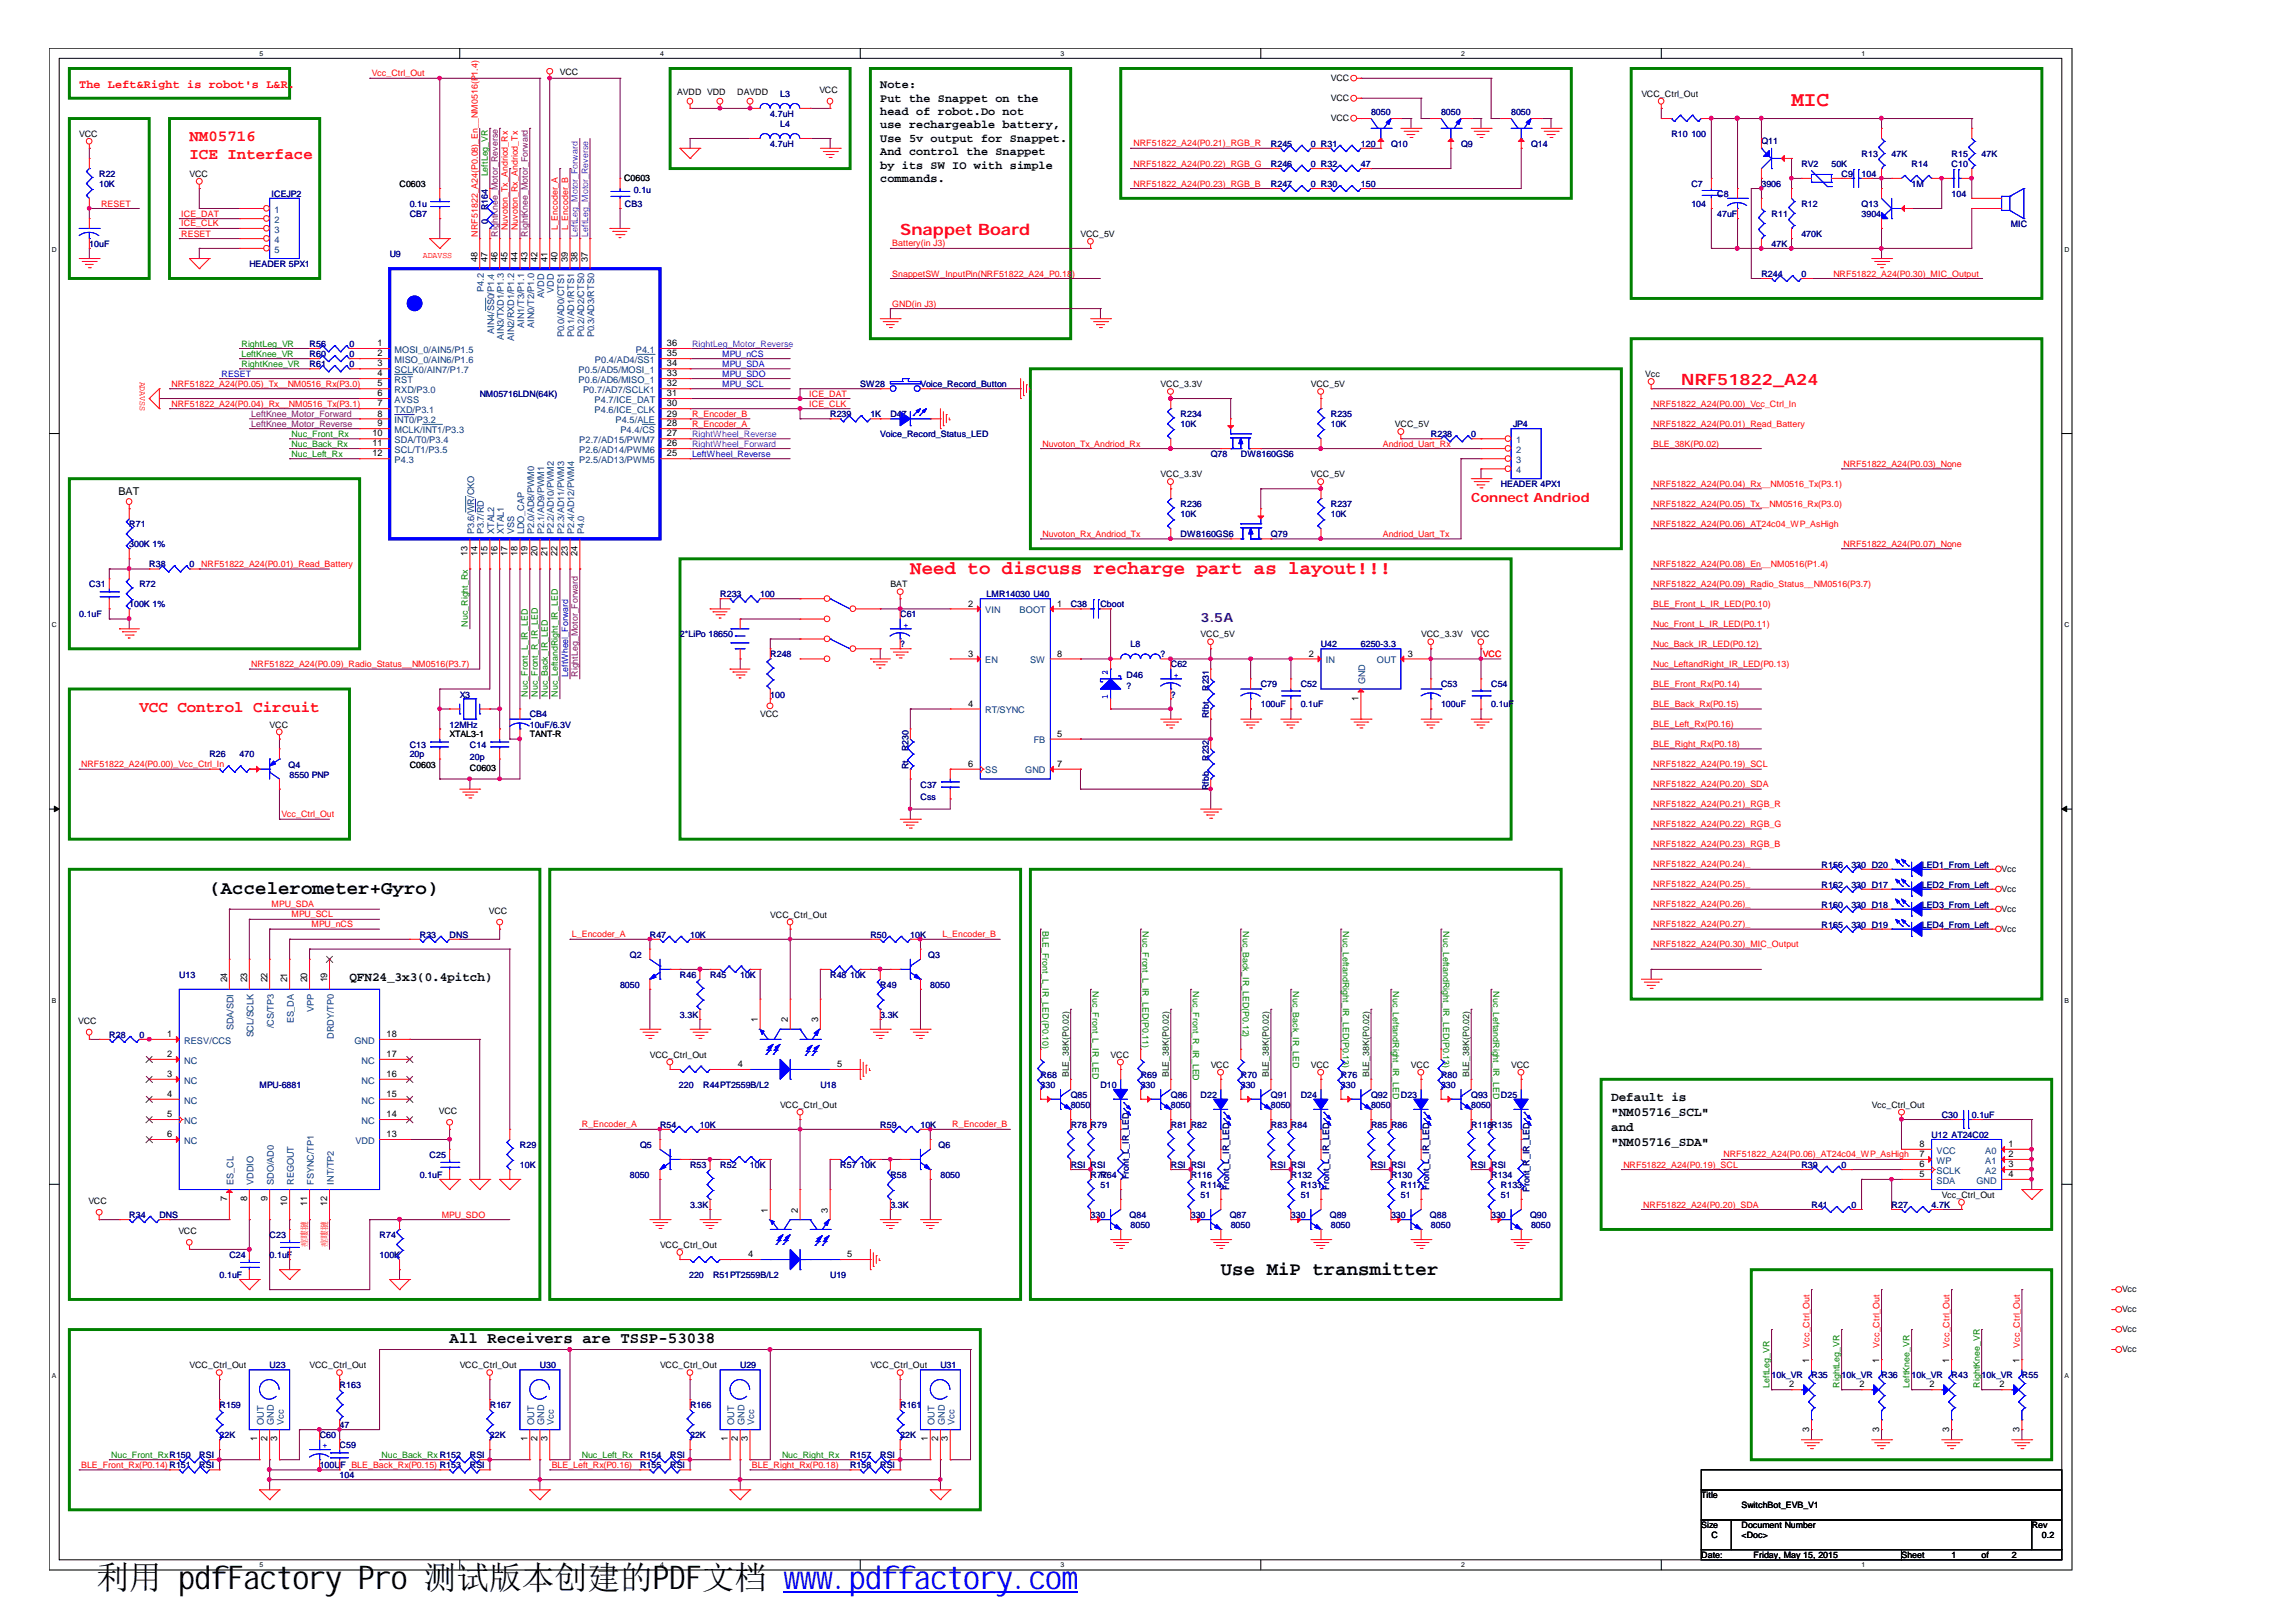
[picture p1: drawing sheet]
<svg xmlns="http://www.w3.org/2000/svg" width="297mm" height="210mm" viewBox="0 0 297 210" stroke-linecap="round" stroke-linejoin="round" font-family="sans-serif">
<defs><g id="words">
<text font-size="4.2" x="12.5" y="205.6">利用 pdfFactory Pro 测试版本创建的PDF文档 www.pdffactory.com</text>
<text font-size="2.7" fill="#f00" x="231.8" y="13.7">MIC</text>
<text font-size="2.5" fill="#f00" x="117.8" y="74.3">Need to discuss recharge part as layout!!!</text>
<g font-size="2.5">
<text x="27.1" y="115.8">(Accelerometer+Gyro)</text>
<text x="157.9" y="165">Use MiP transmitter</text>
</g>
<g font-size="2" fill="#f00">
<text x="24.5" y="18.3">NM05716</text>
<text x="24.5" y="20.6">ICE Interface</text>
<text x="116.5" y="30.4">Snappet Board</text>
<text x="217.5" y="49.8">NRF51822_A24</text>
<text x="18" y="92.1">VCC Control Circuit</text>
</g>
<text font-size="2" x="58.2" y="173.8">All Receivers are TSSP-53038</text>
<text font-size="1.7" fill="#f00" x="190.3" y="64.9">Connect Andriod</text>
<text font-size="1.7" fill="#400080" x="155.3" y="80.4">3.5A</text>
<g font-size="1.7">
<text x="45.2" y="126.9">QFN24_3x3(0.4pitch)</text>
<text x="208.4" y="142.4">Default is</text>
<text x="208.4" y="144.4">&quot;NM05716_SCL&quot;</text>
<text x="208.4" y="146.3">and</text>
<text x="208.4" y="148.3">&quot;NM05716_SDA&quot;</text>
</g>
<text font-size="1.5" fill="#f00" x="10.2" y="11.4">The Left&amp;Right is robot's L&amp;R.</text>
<g font-size="1.5">
<text x="113.9" y="11.4">Note:</text>
<text x="113.9" y="13.1">Put the Snappet on the</text>
<text x="113.9" y="14.9">head of robot.Do not</text>
<text x="113.9" y="16.6">use rechargeable battery,</text>
<text x="113.9" y="18.3">Use 5v output for Snappet.</text>
<text x="113.9" y="20.1">And control the Snappet</text>
<text x="113.9" y="21.8">by its SW IO with simple</text>
<text x="113.9" y="23.6">commands.</text>
</g>
<text font-size="1.4" x="15.3" y="64.1">BAT</text>
<g font-size="1.2" fill="#004080">
<text x="35.5" y="27.5">1</text>
<text x="35.5" y="28.8">2</text>
<text x="35.5" y="30.1">3</text>
<text x="35.5" y="31.4">4</text>
<text x="35.5" y="32.7">5</text>
<text x="62.6" y="37.8" transform="rotate(-90 62.6 37.8)">P4.2</text>
<text x="70.4" y="38.6" transform="rotate(-90 70.4 38.6)">AVDD</text>
<text x="71.7" y="37.9" transform="rotate(-90 71.7 37.9)">VDD</text>
<text x="51.1" y="45.6">MOSI_0/AIN5/P1.5</text>
<text x="51.1" y="47">MISO_0/AIN6/P1.6</text>
<text x="63.9" y="43.2" transform="rotate(-90 63.9 43.2)">AIN4/SS0/P1.4</text>
<text x="65.2" y="44" transform="rotate(-90 65.2 44)">AIN3/TXD1/P1.3</text>
<text x="66.5" y="44.1" transform="rotate(-90 66.5 44.1)">AIN2/RXD1/P1.2</text>
<text x="67.8" y="42.4" transform="rotate(-90 67.8 42.4)">AIN1/T3/P1.1</text>
<text x="69.1" y="42.4" transform="rotate(-90 69.1 42.4)">AIN0/T2/P1.0</text>
<text x="73" y="43.7" transform="rotate(-90 73 43.7)">P0.0/AD0/CTS1</text>
<text x="74.3" y="43.7" transform="rotate(-90 74.3 43.7)">P0.1/AD1/RTS1</text>
<text x="75.6" y="43.7" transform="rotate(-90 75.6 43.7)">P0.2/AD2/CTS0</text>
<text x="76.9" y="43.7" transform="rotate(-90 76.9 43.7)">P0.3/AD3/RTS0</text>
<text x="77" y="47">P0.4/AD4/SS1</text>
<text x="82.3" y="45.6">P4.1</text>
<text x="51.1" y="48.3">SCLK0/AIN7/P1.7</text>
<text x="51.1" y="49.5">RST</text>
<text x="51.1" y="50.9">RXD/P3.0</text>
<text x="51.1" y="52.1">AVSS</text>
<text x="51.1" y="53.4">TXD/P3.1</text>
<text x="74.8" y="49.5">P0.6/AD6/MISO_1</text>
<text x="74.8" y="48.3">P0.5/AD5/MOSI_1</text>
<text x="75.4" y="50.9">P0.7/AD7/SCLK1</text>
<text x="76.9" y="53.4">P4.6/ICE_CLK</text>
<text x="76.9" y="52.1">P4.7/ICE_DAT</text>
<text x="51.1" y="56">MCLK/INT1/P3.3</text>
<text x="51.1" y="54.8">INT0/P3.2</text>
<text x="51.1" y="57.3">SDA/T0/P3.4</text>
<text x="51.1" y="58.6">SCL/T1/P3.5</text>
<text x="51.1" y="59.9">P4.3</text>
<text x="74.9" y="58.6">P2.6/AD14/PWM6</text>
<text x="74.9" y="59.9">P2.5/AD13/PWM5</text>
<text x="74.9" y="57.3">P2.7/AD15/PWM7</text>
<text x="79.6" y="54.8">P4.5/ALE</text>
<text x="80.3" y="56">P4.4/CS</text>
<text x="196.1" y="57.3">1</text>
<text x="196.1" y="58.6">2</text>
<text x="196.1" y="59.9">3</text>
<text x="196.1" y="61.2">4</text>
<text x="61.3" y="69.1" transform="rotate(-90 61.3 69.1)">P3.6/WR/CKO</text>
<text x="62.6" y="69.1" transform="rotate(-90 62.6 69.1)">P3.7/RD</text>
<text x="63.9" y="69.1" transform="rotate(-90 63.9 69.1)">XTAL2</text>
<text x="65.2" y="69.1" transform="rotate(-90 65.2 69.1)">XTAL1</text>
<text x="66.5" y="69.1" transform="rotate(-90 66.5 69.1)">VSS</text>
<text x="67.8" y="69.1" transform="rotate(-90 67.8 69.1)">LDO_CAP</text>
<text x="69.1" y="69.1" transform="rotate(-90 69.1 69.1)">P2.0/AD8/PWM0</text>
<text x="70.4" y="69.1" transform="rotate(-90 70.4 69.1)">P2.1/AD9/PWM1</text>
<text x="71.7" y="69.1" transform="rotate(-90 71.7 69.1)">P2.2/AD10/PWM2</text>
<text x="73" y="69.1" transform="rotate(-90 73 69.1)">P2.3/AD11/PWM3</text>
<text x="74.3" y="69.1" transform="rotate(-90 74.3 69.1)">P2.4/AD12/PWM4</text>
<text x="75.6" y="69.1" transform="rotate(-90 75.6 69.1)">P4.0</text>
<text x="127.5" y="79.3">VIN</text>
<text x="131.9" y="79.3">BOOT</text>
<text x="127.5" y="85.8">EN</text>
<text x="133.3" y="85.8">SW</text>
<text x="171.5" y="85.8">IN</text>
<text x="176.6" y="88.5" transform="rotate(-90 176.6 88.5)">GND</text>
<text x="178.1" y="85.8">OUT</text>
<text x="127.5" y="92.3">RT/SYNC</text>
<text x="127.5" y="100.1">SS</text>
<text x="132.6" y="100.1">GND</text>
<text x="133.7" y="96.2">FB</text>
<text x="40.6" y="131" transform="rotate(-90 40.6 131)">VPP</text>
<text x="23.8" y="137.6">NC</text>
<text x="23.8" y="135.1">RESV/CCS</text>
<text x="30.2" y="133.3" transform="rotate(-90 30.2 133.3)">SDA/SDI</text>
<text x="32.8" y="134.3" transform="rotate(-90 32.8 134.3)">SCL/SCLK</text>
<text x="35.4" y="133.1" transform="rotate(-90 35.4 133.1)">/CS/TP3</text>
<text x="38" y="132.4" transform="rotate(-90 38 132.4)">ES_DA</text>
<text x="43.2" y="134.4" transform="rotate(-90 43.2 134.4)">DRDY/TP0</text>
<text x="45.8" y="135.1">GND</text>
<text x="46.8" y="137.6">NC</text>
<text x="23.8" y="142.8">NC</text>
<text x="23.8" y="140.2">NC</text>
<text x="46.8" y="140.2">NC</text>
<text x="46.8" y="142.8">NC</text>
<text x="23.8" y="148">NC</text>
<text x="23.8" y="145.4">NC</text>
<text x="46" y="148">VDD</text>
<text x="46.8" y="145.4">NC</text>
<text x="250.5" y="149.3">VCC</text>
<text x="256.8" y="149.3">A0</text>
<text x="30.2" y="153.3" transform="rotate(-90 30.2 153.3)">ES_CL</text>
<text x="32.8" y="153.3" transform="rotate(-90 32.8 153.3)">VDDIO</text>
<text x="35.4" y="153.3" transform="rotate(-90 35.4 153.3)">SDO/AD0</text>
<text x="38" y="153.3" transform="rotate(-90 38 153.3)">REGOUT</text>
<text x="40.6" y="153.3" transform="rotate(-90 40.6 153.3)">FSYNC/TP1</text>
<text x="43.2" y="153.3" transform="rotate(-90 43.2 153.3)">INT/TP2</text>
<text x="250.5" y="153.2">SDA</text>
<text x="250.5" y="151.9">SCLK</text>
<text x="250.5" y="150.6">WP</text>
<text x="255.7" y="153.2">GND</text>
<text x="256.8" y="150.6">A1</text>
<text x="256.8" y="151.9">A2</text>
<text x="34.1" y="184.4" transform="rotate(-90 34.1 184.4)">OUT</text>
<text x="35.4" y="184.4" transform="rotate(-90 35.4 184.4)">GND</text>
<text x="36.7" y="184.4" transform="rotate(-90 36.7 184.4)">Vcc</text>
<text x="69.1" y="184.4" transform="rotate(-90 69.1 184.4)">OUT</text>
<text x="70.4" y="184.4" transform="rotate(-90 70.4 184.4)">GND</text>
<text x="71.7" y="184.4" transform="rotate(-90 71.7 184.4)">Vcc</text>
<text x="95" y="184.4" transform="rotate(-90 95 184.4)">OUT</text>
<text x="96.3" y="184.4" transform="rotate(-90 96.3 184.4)">GND</text>
<text x="97.6" y="184.4" transform="rotate(-90 97.6 184.4)">Vcc</text>
<text x="120.9" y="184.4" transform="rotate(-90 120.9 184.4)">OUT</text>
<text x="122.2" y="184.4" transform="rotate(-90 122.2 184.4)">GND</text>
<text x="123.5" y="184.4" transform="rotate(-90 123.5 184.4)">Vcc</text>
</g>
<g font-size="1.2">
<text x="61.8" y="33.9" transform="rotate(-90 61.8 33.9)">48</text>
<text x="63.1" y="33.9" transform="rotate(-90 63.1 33.9)">47</text>
<text x="64.3" y="33.9" transform="rotate(-90 64.3 33.9)">46</text>
<text x="65.7" y="33.9" transform="rotate(-90 65.7 33.9)">45</text>
<text x="67" y="33.9" transform="rotate(-90 67 33.9)">44</text>
<text x="68.2" y="33.9" transform="rotate(-90 68.2 33.9)">43</text>
<text x="69.6" y="33.9" transform="rotate(-90 69.6 33.9)">42</text>
<text x="70.8" y="33.9" transform="rotate(-90 70.8 33.9)">41</text>
<text x="72.1" y="33.9" transform="rotate(-90 72.1 33.9)">40</text>
<text x="73.4" y="33.9" transform="rotate(-90 73.4 33.9)">39</text>
<text x="74.7" y="33.9" transform="rotate(-90 74.7 33.9)">38</text>
<text x="76" y="33.9" transform="rotate(-90 76 33.9)">37</text>
<text x="48.9" y="44.8">1</text>
<text x="48.9" y="46.1">2</text>
<text x="48.9" y="47.4">3</text>
<text x="86.3" y="47.4">34</text>
<text x="86.3" y="46.1">35</text>
<text x="86.3" y="44.8">36</text>
<text x="48.9" y="48.7">4</text>
<text x="48.9" y="50">5</text>
<text x="48.9" y="51.3">6</text>
<text x="48.9" y="52.6">7</text>
<text x="48.9" y="53.9">8</text>
<text x="86.3" y="52.6">30</text>
<text x="86.3" y="51.3">31</text>
<text x="86.3" y="50">32</text>
<text x="86.3" y="48.7">33</text>
<text x="86.3" y="53.9">29</text>
<text x="48.2" y="56.5">10</text>
<text x="48.2" y="57.8">11</text>
<text x="48.2" y="59.1">12</text>
<text x="48.9" y="55.2">9</text>
<text x="86.3" y="57.8">26</text>
<text x="86.3" y="55.2">28</text>
<text x="86.3" y="59.1">25</text>
<text x="86.3" y="56.5">27</text>
<text x="60.5" y="71.9" transform="rotate(-90 60.5 71.9)">13</text>
<text x="61.8" y="71.9" transform="rotate(-90 61.8 71.9)">14</text>
<text x="63.1" y="71.9" transform="rotate(-90 63.1 71.9)">15</text>
<text x="64.3" y="71.9" transform="rotate(-90 64.3 71.9)">16</text>
<text x="65.7" y="71.9" transform="rotate(-90 65.7 71.9)">17</text>
<text x="67" y="71.9" transform="rotate(-90 67 71.9)">18</text>
<text x="68.2" y="71.9" transform="rotate(-90 68.2 71.9)">19</text>
<text x="69.6" y="71.9" transform="rotate(-90 69.6 71.9)">20</text>
<text x="70.8" y="71.9" transform="rotate(-90 70.8 71.9)">21</text>
<text x="72.1" y="71.9" transform="rotate(-90 72.1 71.9)">22</text>
<text x="73.4" y="71.9" transform="rotate(-90 73.4 71.9)">23</text>
<text x="74.7" y="71.9" transform="rotate(-90 74.7 71.9)">24</text>
<text x="125.3" y="78.5">2</text>
<text x="136.8" y="78.5">1</text>
<text x="125.3" y="85">3</text>
<text x="136.8" y="85">8</text>
<text x="169.3" y="85">2</text>
<text x="182.1" y="85">3</text>
<text x="125.3" y="91.5">4</text>
<text x="136.8" y="95.3">5</text>
<text x="175.8" y="90.7" transform="rotate(-90 175.8 90.7)">1</text>
<text x="125.3" y="99.2">6</text>
<text x="136.8" y="99.2">7</text>
<text x="29.4" y="127.1" transform="rotate(-90 29.4 127.1)">24</text>
<text x="32" y="127.1" transform="rotate(-90 32 127.1)">23</text>
<text x="34.6" y="127.1" transform="rotate(-90 34.6 127.1)">22</text>
<text x="37.2" y="127.1" transform="rotate(-90 37.2 127.1)">21</text>
<text x="39.8" y="127.1" transform="rotate(-90 39.8 127.1)">20</text>
<text x="42.3" y="127.1" transform="rotate(-90 42.3 127.1)">19</text>
<text x="21.6" y="136.8">2</text>
<text x="21.6" y="134.2">1</text>
<text x="50" y="134.2">18</text>
<text x="50" y="136.8">17</text>
<text x="98" y="132.3" transform="rotate(-90 98 132.3)">1</text>
<text x="101.9" y="132.3" transform="rotate(-90 101.9 132.3)">2</text>
<text x="105.8" y="132.3" transform="rotate(-90 105.8 132.3)">3</text>
<text x="21.6" y="142">4</text>
<text x="21.6" y="139.4">3</text>
<text x="50" y="139.4">16</text>
<text x="50" y="142">15</text>
<text x="95.5" y="138.1">4</text>
<text x="108.3" y="138.1">5</text>
<text x="21.6" y="147.2">6</text>
<text x="21.6" y="144.6">5</text>
<text x="50" y="144.6">14</text>
<text x="50" y="147.2">13</text>
<text x="248.3" y="149.7">7</text>
<text x="248.3" y="148.4">8</text>
<text x="259.8" y="148.4">1</text>
<text x="259.8" y="149.7">2</text>
<text x="29.4" y="155.5" transform="rotate(-90 29.4 155.5)">7</text>
<text x="32" y="155.5" transform="rotate(-90 32 155.5)">8</text>
<text x="34.6" y="155.5" transform="rotate(-90 34.6 155.5)">9</text>
<text x="248.3" y="152.3">5</text>
<text x="248.3" y="151.1">6</text>
<text x="259.8" y="151.1">3</text>
<text x="259.8" y="152.3">4</text>
<text x="37.2" y="156.1" transform="rotate(-90 37.2 156.1)">10</text>
<text x="39.8" y="156.1" transform="rotate(-90 39.8 156.1)">11</text>
<text x="42.3" y="156.1" transform="rotate(-90 42.3 156.1)">12</text>
<text x="99.4" y="156.9" transform="rotate(-90 99.4 156.9)">1</text>
<text x="103.2" y="156.9" transform="rotate(-90 103.2 156.9)">2</text>
<text x="107.1" y="156.9" transform="rotate(-90 107.1 156.9)">3</text>
<text x="96.8" y="162.7">4</text>
<text x="109.6" y="162.7">5</text>
<text x="231.5" y="179.5">2</text>
<text x="234.1" y="176.4" transform="rotate(-90 234.1 176.4)">1</text>
<text x="240.6" y="179.5">2</text>
<text x="243.1" y="176.4" transform="rotate(-90 243.1 176.4)">1</text>
<text x="249.6" y="179.5">2</text>
<text x="252.2" y="176.4" transform="rotate(-90 252.2 176.4)">1</text>
<text x="258.7" y="179.5">2</text>
<text x="261.3" y="176.4" transform="rotate(-90 261.3 176.4)">1</text>
<text x="234.1" y="185.3" transform="rotate(-90 234.1 185.3)">3</text>
<text x="243.1" y="185.3" transform="rotate(-90 243.1 185.3)">3</text>
<text x="252.2" y="185.3" transform="rotate(-90 252.2 185.3)">3</text>
<text x="261.3" y="185.3" transform="rotate(-90 261.3 185.3)">3</text>
<text x="33.3" y="186.5" transform="rotate(-90 33.3 186.5)">1</text>
<text x="34.6" y="186.5" transform="rotate(-90 34.6 186.5)">2</text>
<text x="35.9" y="186.5" transform="rotate(-90 35.9 186.5)">3</text>
<text x="68.2" y="186.5" transform="rotate(-90 68.2 186.5)">1</text>
<text x="69.6" y="186.5" transform="rotate(-90 69.6 186.5)">2</text>
<text x="70.8" y="186.5" transform="rotate(-90 70.8 186.5)">3</text>
<text x="94.1" y="186.5" transform="rotate(-90 94.1 186.5)">1</text>
<text x="95.5" y="186.5" transform="rotate(-90 95.5 186.5)">2</text>
<text x="96.7" y="186.5" transform="rotate(-90 96.7 186.5)">3</text>
<text x="120.1" y="186.5" transform="rotate(-90 120.1 186.5)">1</text>
<text x="121.4" y="186.5" transform="rotate(-90 121.4 186.5)">2</text>
<text x="122.6" y="186.5" transform="rotate(-90 122.6 186.5)">3</text>
</g>
<g font-size="1.1" fill="#f00">
<text x="48.1" y="9.9">Vcc_Ctrl_Out</text>
<text x="146.6" y="21.6">NRF51822_A24(P0.22)_RGB_G</text>
<text x="146.6" y="18.9">NRF51822_A24(P0.21)_RGB_R</text>
<text x="13.1" y="26.7">RESET</text>
<text x="23.5" y="29.3">ICE_CLK</text>
<text x="23.5" y="28">ICE_DAT</text>
<text x="65.7" y="29.8" transform="rotate(-90 65.7 29.8)">Nuvoton_Tx_Andriod_Rx</text>
<text x="67" y="29.8" transform="rotate(-90 67 29.8)">Nuvoton_Rx_Andriod_Tx</text>
<text x="72.2" y="29.8" transform="rotate(-90 72.2 29.8)">L_Encoder_A</text>
<text x="73.5" y="29.8" transform="rotate(-90 73.5 29.8)">L_Encoder_B</text>
<text x="146.6" y="24.1">NRF51822_A24(P0.23)_RGB_B</text>
<text x="23.5" y="30.6">RESET</text>
<text x="54.7" y="33.4">ADAVSS</text>
<text x="61.8" y="30.6" transform="rotate(-90 61.8 30.6)">NRF51822_A24(P0.08)_En__NM0516(P1.4)</text>
<text x="115.4" y="31.9">Battery(in J3)</text>
<text x="115.4" y="35.8">SnappetSW_InputPin(NRF51822_A24_P0.18)</text>
<text x="237.2" y="35.8">NRF51822_A24(P0.30)_MIC_Output</text>
<text x="115.4" y="39.7">GND(in J3)</text>
<text x="18.1" y="49.4" transform="rotate(90 18.1 49.4)">ADAVSS</text>
<text x="22.2" y="52.6">NRF51822_A24(P0.04)_Rx__NM0516_Tx(P3.1)</text>
<text x="22.2" y="50.1">NRF51822_A24(P0.05)_Tx__NM0516_Rx(P3.0)</text>
<text x="89.5" y="53.9">R_Encoder_B</text>
<text x="104.7" y="51.3">ICE_DAT</text>
<text x="104.7" y="52.6">ICE_CLK</text>
<text x="213.9" y="52.6">NRF51822_A24(P0.00)_Vcc_Ctrl_In</text>
<text x="89.5" y="55.2">R_Encoder_A</text>
<text x="134.9" y="57.8">Nuvoton_Tx_Andriod_Rx</text>
<text x="178.9" y="57.8">Andriod_Uart_Rx</text>
<text x="213.9" y="55.2">NRF51822_A24(P0.01)_Read_Battery</text>
<text x="213.9" y="57.8">BLE_38K(P0.02)</text>
<text x="213.9" y="65.6">NRF51822_A24(P0.05)_Tx__NM0516_Rx(P3.0)</text>
<text x="213.9" y="63">NRF51822_A24(P0.04)_Rx__NM0516_Tx(P3.1)</text>
<text x="238.5" y="60.4">NRF51822_A24(P0.03)_None</text>
<text x="134.9" y="69.5">Nuvoton_Rx_Andriod_Tx</text>
<text x="178.9" y="69.5">Andriod_Uart_Tx</text>
<text x="213.9" y="68.2">NRF51822_A24(P0.06)_AT24c04_WP_AsHigh</text>
<text x="238.5" y="70.8">NRF51822_A24(P0.07)_None</text>
<text x="26" y="73.4">NRF51822_A24(P0.01)_Read_Battery</text>
<text x="213.9" y="73.4">NRF51822_A24(P0.08)_En__NM0516(P1.4)</text>
<text x="213.9" y="76">NRF51822_A24(P0.09)_Radio_Status__NM0516(P3.7)</text>
<text x="213.9" y="78.5">BLE_Front_L_IR_LED(P0.10)</text>
<text x="213.9" y="81.1">Nuc_Front_L_IR_LED(P0.11)</text>
<text x="213.9" y="83.7">Nuc_Back_IR_LED(P0.12)</text>
<text x="32.5" y="86.3">NRF51822_A24(P0.09)_Radio_Status__NM0516(P3.7)</text>
<text x="191.9" y="85">VCC</text>
<text x="213.9" y="88.9">BLE_Front_Rx(P0.14)</text>
<text x="213.9" y="86.3">Nuc_LeftandRight_IR_LED(P0.13)</text>
<text x="213.9" y="91.5">BLE_Back_Rx(P0.15)</text>
<text x="213.9" y="94.1">BLE_Left_Rx(P0.16)</text>
<text x="10.5" y="99.3">NRF51822_A24(P0.00)_Vcc_Ctrl_In</text>
<text x="213.9" y="99.3">NRF51822_A24(P0.19)_SCL</text>
<text x="213.9" y="101.9">NRF51822_A24(P0.20)_SDA</text>
<text x="213.9" y="96.7">BLE_Right_Rx(P0.18)</text>
<text x="36.4" y="105.8">Vcc_Ctrl_Out</text>
<text x="213.9" y="104.5">NRF51822_A24(P0.21)_RGB_R</text>
<text x="213.9" y="107">NRF51822_A24(P0.22)_RGB_G</text>
<text x="213.9" y="109.6">NRF51822_A24(P0.23)_RGB_B</text>
<text x="213.9" y="112.2">NRF51822_A24(P0.24)_</text>
<text x="35.1" y="117.4">MPU_SDA</text>
<text x="37.7" y="118.7">MPU_SCL</text>
<text x="40.3" y="120">MPU_nCS</text>
<text x="213.9" y="114.8">NRF51822_A24(P0.25)_</text>
<text x="213.9" y="117.4">NRF51822_A24(P0.26)_</text>
<text x="213.9" y="120">NRF51822_A24(P0.27)_</text>
<text x="74" y="121.3">L_Encoder_A</text>
<text x="121.9" y="121.3">L_Encoder_B</text>
<text x="213.9" y="122.6">NRF51822_A24(P0.30)_MIC_Output</text>
<text x="75.3" y="145.9">R_Encoder_A</text>
<text x="123.2" y="145.9">R_Encoder_B</text>
<text x="223" y="149.8">NRF51822_A24(P0.06)_AT24c04_WP_AsHigh</text>
<text x="210" y="151.1">NRF51822_A24(P0.19)_SCL</text>
<text x="39.8" y="161.4" transform="rotate(-90 39.8 161.4)">痙瞜翴</text>
<text x="42.4" y="161.4" transform="rotate(-90 42.4 161.4)">痙瞜翴</text>
<text x="57.1" y="157.6">MPU_SDO</text>
<text x="212.6" y="156.3">NRF51822_A24(P0.20)_SDA</text>
<text x="234.1" y="174.4" transform="rotate(-90 234.1 174.4)">Vcc_Ctrl_Out</text>
<text x="243.2" y="174.4" transform="rotate(-90 243.2 174.4)">Vcc_Ctrl_Out</text>
<text x="252.2" y="174.4" transform="rotate(-90 252.2 174.4)">Vcc_Ctrl_Out</text>
<text x="261.3" y="174.4" transform="rotate(-90 261.3 174.4)">Vcc_Ctrl_Out</text>
<text x="10.5" y="190">BLE_Front_Rx(P0.14) R151</text>
<text x="71.4" y="190">BLE_Left_Rx(P0.16)</text>
<text x="97.3" y="190">BLE_Right_Rx(P0.18)</text>
</g>
<g font-size="1.1">
<text x="72.4" y="9.7">VCC</text>
<text x="172.2" y="10.5">VCC</text>
<text x="10.2" y="17.7">VCC</text>
<text x="87.6" y="12.3">AVDD VDD</text>
<text x="95.4" y="12.3">DAVDD</text>
<text x="106" y="12">VCC</text>
<text x="172.2" y="13.1">VCC</text>
<text x="172.2" y="15.6">VCC</text>
<text x="212.3" y="12.5">VCC_Ctrl_Out</text>
<text x="24.5" y="22.9">VCC</text>
<text x="80.7" y="23.4">C0603</text>
<text x="51.7" y="24.2">C0603</text>
<text x="139.8" y="30.7">VCC_5V</text>
<text x="150.2" y="50.1">VCC_3.3V</text>
<text x="169.6" y="50.1">VCC_5V</text>
<text x="212.9" y="48.8">Vcc</text>
<text x="180.5" y="55.3">VCC_5V</text>
<text x="150.2" y="61.8">VCC_3.3V</text>
<text x="169.6" y="61.8">VCC_5V</text>
<text x="115.2" y="76">BAT</text>
<text x="155.3" y="82.5">VCC_5V</text>
<text x="183.9" y="82.5">VCC_3.3V</text>
<text x="190.3" y="82.5">VCC</text>
<text x="34.9" y="94.2">VCC</text>
<text x="58.2" y="95.4">XTAL3-1</text>
<text x="68.5" y="95.4">TANT-R</text>
<text x="98.3" y="92.9">VCC</text>
<text x="53" y="99.3">C0603</text>
<text x="60.8" y="99.8">C0603</text>
<text x="259" y="112.8">Vcc</text>
<text x="63.2" y="118.3">VCC</text>
<text x="99.7" y="118.8">VCC_Ctrl_Out</text>
<text x="259" y="115.4">Vcc</text>
<text x="259" y="118">Vcc</text>
<text x="259" y="120.6">Vcc</text>
<text x="10.1" y="132.5">VCC</text>
<text x="84.1" y="136.9">VCC_Ctrl_Out</text>
<text x="143.7" y="136.9">VCC</text>
<text x="100.9" y="143.4">VCC_Ctrl_Out</text>
<text x="156.6" y="138.2">VCC</text>
<text x="169.6" y="138.2">VCC</text>
<text x="182.5" y="138.2">VCC</text>
<text x="195.5" y="138.2">VCC</text>
<text x="242.1" y="143.4">Vcc_Ctrl_Out</text>
<text x="56.8" y="144.2">VCC</text>
<text x="11.4" y="155.8">VCC</text>
<text x="251.2" y="155">Vcc_Ctrl_Out</text>
<text x="23.1" y="159.7">VCC</text>
<text x="85.4" y="161.5">VCC_Ctrl_Out</text>
<text x="274.5" y="167.2">Vcc</text>
<text x="274.5" y="169.8">Vcc</text>
<text x="274.5" y="172.4">Vcc</text>
<text x="24.5" y="177.1">VCC_Ctrl_Out</text>
<text x="40" y="177.1">VCC_Ctrl_Out</text>
<text x="59.5" y="177.1">VCC_Ctrl_Out</text>
<text x="85.4" y="177.1">VCC_Ctrl_Out</text>
<text x="112.6" y="177.1">VCC_Ctrl_Out</text>
<text x="274.5" y="175">Vcc</text>
<text x="220.1" y="193.9">Title</text>
<text x="220.1" y="197.8">Size</text>
<text x="225.3" y="195.2">SwitchBot_EVB_V1</text>
<text x="225.3" y="197.8">Document Number</text>
<text x="262.8" y="197.8">Rev</text>
<text x="220.1" y="201.6">Date:</text>
<text x="221.4" y="199.1">C</text>
<text x="225.3" y="199.1">&lt;Doc&gt;</text>
<text x="226.9" y="201.6">Friday, May 15, 2015</text>
<text x="246" y="201.6">Sheet</text>
<text x="252.5" y="201.6">1</text>
<text x="256.4" y="201.6">of</text>
<text x="260.3" y="201.6">2</text>
<text x="264.2" y="199.1">0.2</text>
</g>
<g font-size="1.1" fill="#000080">
<text x="99.7" y="15.1">4.7uH</text>
<text x="100.9" y="12.5">L3</text>
<text x="100.9" y="16.4">L4</text>
<text x="177.4" y="14.9">8050</text>
<text x="186.4" y="14.9">8050</text>
<text x="195.5" y="14.9">8050</text>
<text x="216.2" y="17.7">R10</text>
<text x="218.8" y="17.7">100</text>
<text x="12.8" y="22.9">R22</text>
<text x="99.7" y="19">4.7uH</text>
<text x="164.4" y="19">R245</text>
<text x="164.4" y="21.6">R246</text>
<text x="169.6" y="19">0 R31</text>
<text x="169.6" y="21.6">0 R32</text>
<text x="176.1" y="19">120</text>
<text x="176.1" y="21.6">47</text>
<text x="180" y="19">Q10</text>
<text x="189" y="19">Q9</text>
<text x="198.1" y="19">Q14</text>
<text x="227.9" y="18.6">Q11</text>
<text x="233" y="21.6">RV2</text>
<text x="236.9" y="21.6">50K</text>
<text x="238.3" y="22.9">C9</text>
<text x="240.8" y="22.9">104</text>
<text x="240.8" y="20.3">R13</text>
<text x="244.7" y="20.3">47K</text>
<text x="247.3" y="21.6">R14</text>
<text x="252.5" y="20.3">R15</text>
<text x="252.5" y="21.6">C10</text>
<text x="256.4" y="20.3">47K</text>
<text x="12.8" y="24.2">10K</text>
<text x="35.1" y="25.5">ICEJP2</text>
<text x="53" y="28.1">CB7</text>
<text x="53" y="26.8">0.1u</text>
<text x="63.1" y="28.9" transform="rotate(-90 63.1 28.9)">0</text>
<text x="63.1" y="27.2" transform="rotate(-90 63.1 27.2)">R164</text>
<text x="80.9" y="26.8">CB3</text>
<text x="82" y="25">0.1u</text>
<text x="164.4" y="24.2">R247</text>
<text x="169.6" y="24.2">0 R30</text>
<text x="176.1" y="24.2">150</text>
<text x="218.8" y="24.2">C7</text>
<text x="218.8" y="26.8">104</text>
<text x="222.2" y="25.5">C8</text>
<text x="222.2" y="28.1">47uF</text>
<text x="227.9" y="24.2">3906</text>
<text x="229.2" y="28.1">R11</text>
<text x="233" y="26.8">R12</text>
<text x="240.8" y="26.8">Q13</text>
<text x="240.8" y="28.1">3904</text>
<text x="247.3" y="24.2">1M</text>
<text x="252.5" y="25.5">104</text>
<text x="260.1" y="29.4">MIC</text>
<text x="11.6" y="32">10uF</text>
<text x="32.3" y="34.6">HEADER 5PX1</text>
<text x="50.4" y="33.2">U9</text>
<text x="227.9" y="35.9">R244</text>
<text x="229.2" y="32">47K</text>
<text x="233" y="30.7">470K</text>
<text x="233" y="35.9">0</text>
<text x="40" y="44.9">R56</text>
<text x="40" y="47.5">R61</text>
<text x="40" y="46.2">R60</text>
<text x="45.2" y="44.9">0</text>
<text x="45.2" y="47.5">0</text>
<text x="45.2" y="46.2">0</text>
<text x="62.1" y="51.4">NM05716LDN(64K)</text>
<text x="107.4" y="54">R239</text>
<text x="111.3" y="50.1">SW28</text>
<text x="112.6" y="54">1K</text>
<text x="115.2" y="54">D47</text>
<text x="119.1" y="50.1">Voice_Record_Button</text>
<text x="152.7" y="54">R234</text>
<text x="172.2" y="54">R235</text>
<text x="113.9" y="56.6">Voice_Record_Status_LED</text>
<text x="152.7" y="55.3">10K</text>
<text x="156.6" y="59.2">Q78</text>
<text x="160.5" y="59.2">DW8160GS6</text>
<text x="172.2" y="55.3">10K</text>
<text x="185.1" y="56.6">R238</text>
<text x="190.3" y="56.6">0</text>
<text x="195.7" y="55.3">JP4</text>
<text x="152.7" y="65.6">R236</text>
<text x="172.2" y="65.6">R237</text>
<text x="194.2" y="63">HEADER 4PX1</text>
<text x="16.7" y="68.3">R71</text>
<text x="16.7" y="70.8">300K 1%</text>
<text x="152.7" y="69.5">DW8160GS6</text>
<text x="152.7" y="66.9">10K</text>
<text x="164.4" y="69.5">Q79</text>
<text x="172.2" y="66.9">10K</text>
<text x="11.6" y="76">C31</text>
<text x="18" y="76">R72</text>
<text x="19.3" y="73.4">R38</text>
<text x="24.5" y="73.4">0</text>
<text x="93.2" y="77.3">R233</text>
<text x="98.3" y="77.3">100</text>
<text x="127.6" y="77.3">LMR14030 U40</text>
<text x="10.2" y="79.9">0.1uF</text>
<text x="16.7" y="78.6">100K 1%</text>
<text x="88" y="82.5">2*LiPo 18650</text>
<text x="116.5" y="79.9">C61</text>
<text x="116.5" y="83.8">?</text>
<text x="138.5" y="78.6">C38</text>
<text x="142.4" y="78.6">Cboot</text>
<text x="146.3" y="83.8">L8</text>
<text x="170.9" y="83.8">U42</text>
<text x="176.1" y="83.8">6250-3.3</text>
<text x="99.7" y="85.1">R248</text>
<text x="145.8" y="87.7">D46</text>
<text x="145.8" y="89.2">?</text>
<text x="150.2" y="85.1">?</text>
<text x="151.5" y="86.4">C62</text>
<text x="156.4" y="89.4" transform="rotate(-90 156.4 89.4)">R231</text>
<text x="163.1" y="89">C79</text>
<text x="168.3" y="89">C52</text>
<text x="186.4" y="89">C53</text>
<text x="192.9" y="89">C54</text>
<text x="58.2" y="94.2">12MHz</text>
<text x="59.5" y="90.3">X3</text>
<text x="68.5" y="92.9">CB4</text>
<text x="68.5" y="94.2">10uF/6.3V</text>
<text x="99.7" y="90.3">100</text>
<text x="151.5" y="90.3">?</text>
<text x="156.4" y="92.9" transform="rotate(-90 156.4 92.9)">Rfbt</text>
<text x="163.1" y="91.5">100uF</text>
<text x="168.3" y="91.5">0.1uF</text>
<text x="186.4" y="91.5">100uF</text>
<text x="192.9" y="91.5">0.1uF</text>
<text x="27.1" y="98">R26</text>
<text x="31" y="98">470</text>
<text x="37.3" y="99.3">Q4</text>
<text x="37.5" y="100.6">8550 PNP</text>
<text x="53" y="96.7">C13</text>
<text x="53" y="98">20p</text>
<text x="60.8" y="96.7">C14</text>
<text x="60.8" y="98.3">20p</text>
<text x="117.5" y="99.5" transform="rotate(-90 117.5 99.5)">Rt</text>
<text x="117.5" y="97.2" transform="rotate(-90 117.5 97.2)">R230</text>
<text x="119.1" y="101.9">C37</text>
<text x="156.4" y="98.5" transform="rotate(-90 156.4 98.5)">R232</text>
<text x="119.1" y="103.5">Css</text>
<text x="156.4" y="102.2" transform="rotate(-90 156.4 102.2)">Rfbb</text>
<text x="235.7" y="112.3">R156</text>
<text x="239.5" y="112.3">330 D20</text>
<text x="248.6" y="112.3">LED1_From_Left</text>
<text x="235.7" y="117.4">R160</text>
<text x="235.7" y="114.9">R162</text>
<text x="239.5" y="117.4">330 D18</text>
<text x="239.5" y="114.9">330 D17</text>
<text x="248.6" y="117.4">LED3_From_Left</text>
<text x="248.6" y="114.9">LED2_From_Left</text>
<text x="54.3" y="121.3">R33</text>
<text x="58.2" y="121.3">DNS</text>
<text x="81.5" y="123.9">Q2</text>
<text x="84.1" y="121.3">R47</text>
<text x="89.3" y="121.3">10K</text>
<text x="112.6" y="121.3">R50</text>
<text x="117.8" y="121.3">10K</text>
<text x="120.1" y="123.9">Q3</text>
<text x="235.7" y="120.1">R165</text>
<text x="239.5" y="120.1">330 D19</text>
<text x="248.6" y="120.1">LED4_From_Left</text>
<text x="23.2" y="126.5">U13</text>
<text x="80.2" y="127.8">8050</text>
<text x="88" y="126.5">R46</text>
<text x="88" y="131.7">3.3K</text>
<text x="91.9" y="126.5">R45</text>
<text x="95.8" y="126.5">10K</text>
<text x="107.4" y="126.5">R48</text>
<text x="110" y="126.5">10K</text>
<text x="113.9" y="127.8">R49</text>
<text x="113.9" y="131.7">3.3K</text>
<text x="120.4" y="127.8">8050</text>
<text x="14.1" y="134.3">R28</text>
<text x="18" y="134.3">0</text>
<text x="33.6" y="140.8">MPU-6881</text>
<text x="87.8" y="140.8">220</text>
<text x="91" y="140.8">R44PT2559B/L2</text>
<text x="106.1" y="140.8">U18</text>
<text x="134.6" y="139.5">R68</text>
<text x="134.6" y="140.8">330</text>
<text x="138.5" y="142.1">Q85</text>
<text x="138.5" y="143.4">8050</text>
<text x="142.4" y="140.8">D10</text>
<text x="147.6" y="139.5">R69</text>
<text x="147.6" y="140.8">330</text>
<text x="151.5" y="142.1">Q86</text>
<text x="151.5" y="143.4">8050</text>
<text x="155.3" y="142.1">D22</text>
<text x="160.5" y="139.5">R70</text>
<text x="160.5" y="140.8">330</text>
<text x="164.4" y="142.1">Q91</text>
<text x="164.4" y="143.4">8050</text>
<text x="168.3" y="142.1">D24</text>
<text x="173.5" y="139.5">R76</text>
<text x="173.5" y="140.8">330</text>
<text x="177.4" y="142.1">Q92</text>
<text x="177.4" y="143.4">8050</text>
<text x="181.2" y="142.1">D23</text>
<text x="186.4" y="139.5">R80</text>
<text x="186.4" y="140.8">330</text>
<text x="190.3" y="142.1">Q93</text>
<text x="190.3" y="143.4">8050</text>
<text x="194.2" y="142.1">D25</text>
<text x="55.6" y="149.8">C25</text>
<text x="67.3" y="148.6">R29</text>
<text x="82.8" y="148.6">Q5</text>
<text x="85.4" y="146">R54</text>
<text x="90.6" y="146">10K</text>
<text x="113.9" y="146">R59</text>
<text x="119.1" y="146">10K</text>
<text x="121.4" y="148.6">Q6</text>
<text x="138.5" y="146">R78 R79</text>
<text x="151.5" y="146">R81 R82</text>
<text x="164.4" y="146">R83 R84</text>
<text x="177.4" y="146">R85 R86</text>
<text x="190.3" y="146">R118R135</text>
<text x="249.9" y="147.2">U12 AT24C02</text>
<text x="251.2" y="144.7">C30</text>
<text x="255.1" y="144.7">0.1uF</text>
<text x="54.3" y="152.5">0.1uF</text>
<text x="67.3" y="151.1">10K</text>
<text x="81.5" y="152.5">8050</text>
<text x="89.3" y="151.1">R53</text>
<text x="93.2" y="151.1">R52</text>
<text x="97" y="151.1">10K</text>
<text x="108.7" y="151.1">R57</text>
<text x="111.3" y="151.1">10K</text>
<text x="115.2" y="152.5">R58</text>
<text x="121.7" y="152.5">8050</text>
<text x="138.5" y="151.1">RSI RSI</text>
<text x="141.1" y="152.5">R7764</text>
<text x="142.4" y="152.5">R</text>
<text x="142.4" y="153.7">51</text>
<text x="146" y="152.6" transform="rotate(-90 146 152.6)">Front_L_IR_LED</text>
<text x="151.5" y="151.1">RSI RSI</text>
<text x="154.1" y="152.5">R116</text>
<text x="155.3" y="153.7">R114</text>
<text x="155.3" y="155">51</text>
<text x="159" y="153.9" transform="rotate(-90 159 153.9)">Front_L_IR_LED</text>
<text x="164.4" y="151.1">RSI RSI</text>
<text x="167" y="152.5">R132</text>
<text x="168.3" y="153.7">R131</text>
<text x="168.3" y="155">51</text>
<text x="172" y="153.9" transform="rotate(-90 172 153.9)">Front_L_IR_LED</text>
<text x="177.4" y="151.1">RSI RSI</text>
<text x="180" y="152.5">R130</text>
<text x="181.2" y="153.7">R117</text>
<text x="181.2" y="155">51</text>
<text x="184.9" y="153.9" transform="rotate(-90 184.9 153.9)">Front_L_IR_LED</text>
<text x="190.3" y="151.1">RSI RSI</text>
<text x="192.9" y="152.5">R134</text>
<text x="194.2" y="153.7">R133</text>
<text x="194.2" y="155">51</text>
<text x="197.9" y="154.2" transform="rotate(-90 197.9 154.2)">Front_R_IR_LED</text>
<text x="233" y="151.1">R39</text>
<text x="238.3" y="151.1">0</text>
<text x="16.7" y="157.6">R34</text>
<text x="20.6" y="157.6">DNS</text>
<text x="34.9" y="160.2">C23</text>
<text x="49.1" y="160.2">R74</text>
<text x="89.3" y="156.3">3.3K</text>
<text x="115.2" y="156.3">3.3K</text>
<text x="141.1" y="157.6">330</text>
<text x="146.1" y="157.6">Q84</text>
<text x="146.3" y="158.9">8050</text>
<text x="154.1" y="157.6">330</text>
<text x="159.1" y="157.6">Q87</text>
<text x="159.2" y="158.9">8050</text>
<text x="167" y="157.6">330</text>
<text x="172" y="157.6">Q89</text>
<text x="172.2" y="158.9">8050</text>
<text x="180" y="157.6">330</text>
<text x="185" y="157.6">Q88</text>
<text x="185.1" y="158.9">8050</text>
<text x="192.9" y="157.6">330</text>
<text x="198" y="157.6">Q90</text>
<text x="198.1" y="158.9">8050</text>
<text x="234.4" y="156.3">R41</text>
<text x="239.5" y="156.3">0</text>
<text x="244.7" y="156.3">R27</text>
<text x="249.9" y="156.3">4.7K</text>
<text x="28.4" y="165.4">0.1uF</text>
<text x="29.7" y="162.8">C24</text>
<text x="34.9" y="162.8">0.1uF</text>
<text x="49.1" y="162.8">100K</text>
<text x="89.2" y="165.4">220</text>
<text x="92.2" y="165.4">R51PT2559B/L2</text>
<text x="107.4" y="165.4">U19</text>
<text x="34.9" y="177.1">U23</text>
<text x="43.9" y="179.6">R163</text>
<text x="69.8" y="177.1">U30</text>
<text x="95.8" y="177.1">U29</text>
<text x="121.7" y="177.1">U31</text>
<text x="229.2" y="178.4">10k_VR</text>
<text x="234.4" y="178.4">R35</text>
<text x="238.3" y="178.4">10k_VR</text>
<text x="243.4" y="178.4">R36</text>
<text x="247.3" y="178.4">10k_VR</text>
<text x="252.5" y="178.4">R43</text>
<text x="256.4" y="178.4">10k_VR</text>
<text x="261.6" y="178.4">R55</text>
<text x="28.4" y="182.2">R159</text>
<text x="43.9" y="184.8">47</text>
<text x="63.4" y="182.2">R167</text>
<text x="89.3" y="182.2">R166</text>
<text x="116.5" y="182.2">R161</text>
<text x="25.8" y="188.7">RSI</text>
<text x="25.8" y="190">RSI</text>
<text x="28.4" y="186.1">22K</text>
<text x="41.4" y="186.1">C60</text>
<text x="41.4" y="190">100UF BLE_Back_Rx(P0.15) R153</text>
<text x="43.9" y="187.4">C59</text>
<text x="43.9" y="191.3">104</text>
<text x="60.8" y="190">RSI</text>
<text x="60.8" y="188.7">RSI</text>
<text x="63.4" y="186.1">22K</text>
<text x="82.8" y="188.7">R154</text>
<text x="82.8" y="190">R155</text>
<text x="86.7" y="188.7">RSI</text>
<text x="86.7" y="190">RSI</text>
<text x="89.3" y="186.1">22K</text>
<text x="110" y="190">R158</text>
<text x="110" y="188.7">R157</text>
<text x="113.9" y="190">RSI</text>
<text x="113.9" y="188.7">RSI</text>
<text x="116.5" y="186.1">22K</text>
</g>
<g font-size="1.1" fill="#008000">
<text x="63.1" y="22.8" transform="rotate(-90 63.1 22.8)">LeftLeg_VR</text>
<text x="31.2" y="44.8">RightLeg_VR</text>
<text x="31.2" y="46.2">LeftKnee_VR</text>
<text x="31.2" y="47.5">RightKnee_VR</text>
<text x="37.7" y="56.5">Nuc_Front_Rx</text>
<text x="37.7" y="57.8">Nuc_Back_Rx</text>
<text x="37.7" y="59.1">Nuc_Left_Rx</text>
<text x="60.5" y="81.1" transform="rotate(-90 60.5 81.1)">Nuc_Right_Rx</text>
<text x="68.3" y="90.2" transform="rotate(-90 68.3 90.2)">Nuc_Front_L_IR_LED</text>
<text x="69.6" y="90.2" transform="rotate(-90 69.6 90.2)">Nuc_Front_R_IR_LED</text>
<text x="70.9" y="90.2" transform="rotate(-90 70.9 90.2)">Nuc_Back_IR_LED</text>
<text x="72.2" y="90.2" transform="rotate(-90 72.2 90.2)">Nuc_LeftandRight_IR_LED</text>
<text x="134.9" y="120.5" transform="rotate(90 134.9 120.5)">BLE_Front_L_IR_LED(P0.10)</text>
<text x="147.8" y="120.5" transform="rotate(90 147.8 120.5)">Nuc_Front_L_IR_LED(P0.11)</text>
<text x="160.8" y="120.5" transform="rotate(90 160.8 120.5)">Nuc_Back_IR_LED(P0.12)</text>
<text x="173.7" y="120.5" transform="rotate(90 173.7 120.5)">Nuc_LeftandRight_IR_LED(P0.13)</text>
<text x="186.7" y="120.5" transform="rotate(90 186.7 120.5)">Nuc_LeftandRight_IR_LED(P0.13)</text>
<text x="141.4" y="128.3" transform="rotate(90 141.4 128.3)">Nuc_Front_L_IR_LED</text>
<text x="154.3" y="128.3" transform="rotate(90 154.3 128.3)">Nuc_Front_R_IR_LED</text>
<text x="167.3" y="128.3" transform="rotate(90 167.3 128.3)">Nuc_Back_IR_LED</text>
<text x="180.2" y="128.3" transform="rotate(90 180.2 128.3)">Nuc_LeftandRight_IR_LED</text>
<text x="193.2" y="128.3" transform="rotate(90 193.2 128.3)">Nuc_LeftandRight_IR_LED</text>
<text x="228.9" y="179.6" transform="rotate(-90 228.9 179.6)">LeftLeg_VR</text>
<text x="238" y="179.6" transform="rotate(-90 238 179.6)">RightLeg_VR</text>
<text x="247.1" y="179.6" transform="rotate(-90 247.1 179.6)">LeftKnee_VR</text>
<text x="256.1" y="179.6" transform="rotate(-90 256.1 179.6)">RightKnee_VR</text>
<text x="14.4" y="188.7">Nuc_Front_RxR150</text>
<text x="49.4" y="188.7">Nuc_Back_Rx R152</text>
<text x="75.3" y="188.7">Nuc_Left_Rx</text>
<text x="101.2" y="188.7">Nuc_Right_Rx</text>
</g>
<g font-size="1.1" fill="#800080">
<text x="64.4" y="30.6" transform="rotate(-90 64.4 30.6)">RightKnee_Motor_Reverse</text>
<text x="68.3" y="30.6" transform="rotate(-90 68.3 30.6)">RightKnee_Motor_Forward</text>
<text x="32.5" y="53.9">LeftKnee_Motor_Forward</text>
<text x="32.5" y="55.2">LeftKnee_Motor_Reverse</text>
<text x="74.8" y="87.6" transform="rotate(-90 74.8 87.6)">RightLeg_Motor_Forward</text>
</g>
<g font-size="1.1" fill="#8000ff">
<text x="74.8" y="30.6" transform="rotate(-90 74.8 30.6)">LeftLeg_Motor_Forward</text>
<text x="76.1" y="30.6" transform="rotate(-90 76.1 30.6)">LeftLeg_Motor_Reverse</text>
<text x="89.5" y="44.8">RightLeg_Motor_Reverse</text>
<text x="89.5" y="57.8">RightWheel_Forward</text>
<text x="89.5" y="56.5">RightWheel_Reverse</text>
</g>
<g font-size="1.1" fill="#00f">
<text x="93.4" y="47.5">MPU_SDA</text>
<text x="93.4" y="46.2">MPU_nCS</text>
<text x="28.7" y="48.7">RESET</text>
<text x="93.4" y="50.1">MPU_SCL</text>
<text x="93.4" y="48.7">MPU_SDO</text>
<text x="89.5" y="59.1">LeftWheel_Reverse</text>
<text x="116.9" y="81.2">+</text>
<text x="73.5" y="87.6" transform="rotate(-90 73.5 87.6)">LeftWheel_Forward</text>
<text x="143.3" y="87.3" transform="rotate(-90 143.3 87.3)">2</text>
<text x="151.8" y="87.7">+</text>
<text x="143.3" y="90.4" transform="rotate(-90 143.3 90.4)">1</text>
<text x="41.7" y="187.4">+</text>
</g>
<g font-size="1.1" fill="#004000">
<text x="138.3" y="139.4" transform="rotate(-90 138.3 139.4)">BLE_38K(P0.02)</text>
<text x="151.2" y="139.4" transform="rotate(-90 151.2 139.4)">BLE_38K(P0.02)</text>
<text x="164.2" y="139.4" transform="rotate(-90 164.2 139.4)">BLE_38K(P0.02)</text>
<text x="177.1" y="139.4" transform="rotate(-90 177.1 139.4)">BLE_38K(P0.02)</text>
<text x="190.1" y="139.4" transform="rotate(-90 190.1 139.4)">BLE_38K(P0.02)</text>
</g>
<g font-size=".9">
<text x="33.6" y="7.2">5</text>
<text x="85.4" y="7.2">4</text>
<text x="137.2" y="7.2">3</text>
<text x="189" y="7.2">2</text>
<text x="240.8" y="7.2">1</text>
<text x="6.7" y="32.6">D</text>
<text x="267.1" y="32.6">D</text>
<text x="6.7" y="81.2">C</text>
<text x="267.1" y="81.2">C</text>
<text x="6.7" y="129.8">B</text>
<text x="267.1" y="129.8">B</text>
<text x="6.7" y="178.3">A</text>
<text x="267.1" y="178.3">A</text>
<text x="33.6" y="202.8">5</text>
<text x="85.4" y="202.8">4</text>
<text x="137.2" y="202.8">3</text>
<text x="189" y="202.8">2</text>
<text x="240.8" y="202.8">1</text>
</g>
</g></defs>
<path d="M6.3 6.2h261.8v197h-261.8zM7.7 7.5h259v194.4h-259z" fill="none" stroke="#000" stroke-width=".13"/>
<g fill="#fff">
<path d="M33.6 6.4h.5v1h-.5z"/>
<path d="M33.6 202h.5v1h-.5z"/>
</g>
<path d="M59.5 6.2v1.3M59.5 201.9v1.3" fill="none" stroke="#000" stroke-width=".13"/>
<g fill="#fff">
<path d="M85.4 6.4h.5v1h-.5z"/>
<path d="M85.4 202h.5v1h-.5z"/>
</g>
<path d="M111.3 6.2v1.3M111.3 201.9v1.3" fill="none" stroke="#000" stroke-width=".13"/>
<g fill="#fff">
<path d="M137.2 6.4h.5v1h-.5z"/>
<path d="M137.2 202h.5v1h-.5z"/>
</g>
<path d="M163.1 6.2v1.3M163.1 201.9v1.3" fill="none" stroke="#000" stroke-width=".13"/>
<g fill="#fff">
<path d="M189 6.4h.5v1h-.5z"/>
<path d="M189 202h.5v1h-.5z"/>
</g>
<path d="M214.9 6.2v1.3M214.9 201.9v1.3" fill="none" stroke="#000" stroke-width=".13"/>
<g fill="#fff">
<path d="M240.8 6.4h.5v1h-.5z"/>
<path d="M240.8 202h.5v1h-.5z"/>
<path d="M6.7 31.8h.6v1h-.6z"/>
<path d="M267.1 31.8h.6v1h-.6z"/>
<path d="M6.7 80.4h.6v1h-.6z"/>
<path d="M267.1 80.4h.6v1h-.6z"/>
</g>
<path d="M6.3 56.1h1.4M266.7 56.1h1.4" fill="none" stroke="#000" stroke-width=".13"/>
<g fill="#fff">
<path d="M6.7 129h.6v1h-.6z"/>
<path d="M267.1 129h.6v1h-.6z"/>
</g>
<path d="M6.3 104.7h1.4M266.7 104.7h1.4" fill="none" stroke="#000" stroke-width=".13"/>
<g fill="#000" stroke="#000" stroke-width=".13">
<path d="M7 104.3l.7 .4-.7 .3z" fill-rule="evenodd"/>
<path d="M266.7 104.7l.7-.4v.7z" fill-rule="evenodd"/>
</g>
<g fill="#fff">
<path d="M6.7 177.5h.5v1h-.5z"/>
<path d="M267.1 177.5h.5v1h-.5z"/>
</g>
<path d="M6.3 153.3h1.4M266.7 153.3h1.4M220.1 190.2h46.6v2.6h-46.6zM220.1 192.8h46.6v3.9h-46.6zM220.1 196.7h3.9v3.8h-3.9zM224 196.7h38.8v3.8h-38.8zM262.8 196.7h3.9v3.8h-3.9zM220.1 200.5h25.9v1.4h-25.9zM246 200.5h20.7v1.4h-20.7z" fill="none" stroke="#000" stroke-width=".13"/>
<g fill="none" stroke="#008000" stroke-width=".38">
<path d="M9 8.9h28.5v3.8h-28.5zM9 15.3h10.3v20.7h-10.3zM21.9 15.3h19.5v20.7h-19.5zM86.7 8.9h23.3v12.9h-23.3zM112.6 8.9h25.9v34.9h-25.9zM145 8.9h58.3v16.8h-58.3zM211 8.9h53.2v29.7h-53.2zM133.3 47.7h76.5v23.3h-76.5zM211 43.8h53.2v85.5h-53.2zM9 61.9h37.5v22.1h-37.5zM88 72.3h107.5v36.3h-107.5zM9 89.2h36.2v19.4h-36.2z"/>
<path d="M9 112.5h60.8v55.7h-60.8zM71.1 112.5h60.9v55.7h-60.9zM133.3 112.5h68.7v55.7h-68.7zM207.1 139.7h58.3v19.4h-58.3zM9 172.1h117.8v23.3h-117.8zM226.6 164.3h38.8v24.6h-38.8z"/>
</g>
<g fill="none" stroke="#800040" stroke-width=".13">
<path d="M11.6 19.2h.1M11.6 19.2v1.3M47.8 10.1h.1M47.8 10.1h22M56.9 10.1h.1M56.9 10.1v14.3M62.1 16.6v14.3M63.4 16.6h.1M63.4 16.6v7.8M64.6 16.6h.1M64.6 16.6v14.3M68.5 16.6h.1"/>
<path d="M68.5 16.6v14.3M69.8 10.1h.1M69.8 10.1v20.8M71.1 10.1h.1M71.1 10.1v20.8M71.1 10.1h9.1M75 17.9v13M76.3 17.9v13M80.2 10.1h.1M80.2 10.1v13M89.3 17.9h.1M89.3 14h.1"/>
<path d="M89.3 14h7.7M89.3 17.9h7.7M89.3 17.9v1.3M93.2 14h.1M104.8 14h.1M104.8 17.9h.1M104.8 14h2.6M104.8 17.9h2.6M107.4 17.9h.1M107.4 17.9v1.3M146.3 19.2h.1M146.3 19.2h18.1"/>
<path d="M176.1 12.7h.1M176.1 10.1h.1M176.1 10.1h16.8M176.1 12.7h7.8M177.4 19.2h.1M177.4 19.2h1.2M181.2 15.3h.1M181.2 15.3h1.3M182.5 15.3h.1M182.5 15.3v1.3M183.9 15.3h.1M183.9 12.7h.1"/>
<path d="M183.9 15.3h1.2M183.9 12.7v2.6M187.7 19.2h.1M187.7 19.2v2.6h-10.3M190.3 15.3h.1M190.3 15.3h1.3M191.6 15.3h.1M191.6 15.3v1.3M192.9 10.1h.1M192.9 15.3h.1M192.9 10.1v5.2M192.9 15.3h1.3"/>
<path d="M196.8 19.2h.1M196.8 19.2v5.2h-19.4M199.4 15.3h.1M199.4 15.3h1.3M200.7 15.3h.1M200.7 15.3v1.3M214.9 14h.1M214.9 14v1.3M221.4 15.3h.1M221.4 15.3h33.7M221.4 15.3v7.8M224.8 15.3h.1"/>
<path d="M224.8 15.3v9.1M227.9 15.3h.1M227.9 15.3v2.6M243.4 15.3h.1M243.4 15.3v1.3M255.1 15.3h.1M255.1 15.3v1.3M11.6 27h.1M11.6 32.1h.1M11.6 27h6.4M11.6 27v1.3M11.6 32.1v1.4"/>
<path d="M23.2 29.6h.1M23.2 28.3h.1M23.2 30.9h.1M23.2 29.6h7.8M23.2 28.3h7.8M23.2 30.9h7.8M25.8 27h.1M25.8 24.4h.1M25.8 32.1h.1M25.8 27h5.2M25.8 24.4v2.6M25.8 32.1v1.4"/>
<path d="M25.8 32.1h5.2M56.9 28.3h.1M56.9 28.3v2.6M62.1 30.9h.1M66 21.8h.1M66 21.8v9.1M67.3 21.8h.1M67.3 21.8v9.1M72.4 21.8h.1M72.4 21.8v9.1M73.7 21.8h.1M73.7 21.8v9.1"/>
<path d="M75 30.9h.1M76.3 30.9h.1M80.2 27h.1M80.2 27v2.6M115.2 32.1h.1M115.2 39.9h.1M115.2 36h.1M115.2 32.1h25.9M115.2 39.9v1.3M115.2 36h27.2M115.2 39.9h27.2M142.4 39.9h.1"/>
<path d="M142.4 39.9v1.3M146.3 21.8h.1M146.3 24.4h.1M146.3 24.4h18.1M146.3 21.8h18.1M177.4 24.4h.1M177.4 21.8h.1M221.4 32.1h.1M221.4 27h.1M221.4 27v5.1M224.8 28.3h.1M224.8 32.1h.1"/>
<path d="M224.8 28.3v3.8M226.6 24.4h.1M226.6 36h.1M226.6 24.4h1.3M226.6 24.4v11.6M226.6 36h1.3M227.9 32.1h.1M227.9 24.4h.1M227.9 23.1h.1M227.9 23.1v2.6M231.8 32.1h.1M231.8 30.9h.1"/>
<path d="M231.8 23.1h.1M231.8 20.5h.1M231.8 23.1h1.2M231.8 20.5v3.9M231.8 30.9v1.2M234.4 36h22M242.1 23.1h.1M242.1 23.1h2.6M243.4 29.6h.1M243.4 32.1h.1M243.4 23.1h.1M243.4 23.1v1.3"/>
<path d="M243.4 29.6v3.9M247.3 27h.1M251.2 23.1h.1M251.2 23.1v3.9h-3.9M255.1 27h.1M255.1 23.1h.1M255.1 27v5.1h-33.7M255.1 23.1v2.6M256.4 36h.1M20.6 51.6h.1M20.6 51.6h25.9M21.9 52.9h.1"/>
<path d="M21.9 50.3h.1M21.9 52.9h24.6M21.9 50.3h24.6M28.4 49h.1M28.4 49h18.1M31 45.1h.1M31 46.4h.1M31 47.7h.1M31 47.7h9M31 46.4h9M31 45.1h9M32.3 54.2h14.2"/>
<path d="M32.3 55.5h14.2M37.5 56.8h.1M37.5 58.1h.1M37.5 59.4h.1M37.5 59.4h9M37.5 58.1h9M37.5 56.8h9M46.5 54.2h.1M46.5 55.5h.1M89.3 50.3h.1M89.3 47.7h.1M89.3 49h.1"/>
<path d="M89.3 46.4h.1M89.3 59.4h.1M89.3 58.1h.1M89.3 56.8h.1M89.3 54.2h.1M89.3 55.5h.1M89.3 45.1h.1M89.3 51.6h.1M89.3 52.9h.1M89.3 51.6h20.7M89.3 52.9h20.7M89.3 49h12.9"/>
<path d="M89.3 50.3h12.9M89.3 47.7h12.9M89.3 46.4h12.9M89.3 59.4h12.9M89.3 58.1h12.9M89.3 56.8h12.9M89.3 54.2h7.7M89.3 55.5h7.7M89.3 45.1h12.9M103.5 51.6h.1M103.5 52.9h.1M103.5 50.3h.1"/>
<path d="M103.5 54.2h.1M103.5 50.3h10.4M103.5 54.2h3.9M103.5 50.3v1.3M103.5 52.9v1.3M107.4 54.2h.1M113.9 50.3h.1M120.4 50.3h11.6M132 50.3h.1M134.6 58.1h.1M134.6 58.1h23.3M151.5 51.6h.1"/>
<path d="M151.5 58.1h.1M151.5 51.6h7.7M159.2 51.6h.1M159.2 51.6v2.6M163.1 58.1h.1M163.1 58.1h28.5M170.9 58.1h.1M181.2 56.8h.1M181.2 56.8h3.9M189 59.4h.1M189 59.4h2.6M189 59.4v10.3h-24.6"/>
<path d="M213.6 50.3h.1M213.6 55.5h.1M213.6 52.9h.1M213.6 58.1h.1M213.6 52.9h14.3M213.6 50.3h14.3M213.6 58.1h14.3M213.6 55.5h14.3M14.1 78.8h.1M14.1 73.6h.1M14.1 73.6h5.2M14.1 73.6v1.3"/>
<path d="M14.1 78.8v1.3M16.7 73.6h.1M16.7 72.3h.1M16.7 72.3v1.3M25.8 73.6h.1M25.8 73.6h16.8M60.8 73.6h.1M60.8 73.6v7.8M62.1 73.6h.1M62.1 73.6v13h-29.8M63.4 73.6h.1M63.4 73.6v15.6h-6.5"/>
<path d="M64.6 73.6v20.7M66 73.6h.1M66 73.6v22M67.3 73.6h.1M67.3 73.6v18.2M68.5 73.6h.1M68.5 73.6v16.8M69.8 73.6h.1M69.8 73.6v16.8M71.1 73.6h.1M71.1 73.6v16.8M72.4 73.6h.1"/>
<path d="M72.4 73.6v16.8M73.7 73.6h.1M73.7 73.6v14.3M75 73.6h.1M75 73.6v14.3M93.2 77.5h.1M93.2 77.5v1.3M99.7 77.5h3.8M103.5 77.5h.1M113.9 78.8h.1M113.9 78.8h9M116.5 78.8h.1"/>
<path d="M116.5 77.5h.1M116.5 77.5v1.3M134.6 69.7h.1M134.6 69.7h24.6M143.7 78.8h.1M143.7 78.8v6.5h-3.9M151.5 69.7h.1M163.1 63.3h.1M163.1 63.3h7.8M163.1 63.3v2.5M164.4 69.7h.1M170.9 69.7h.1"/>
<path d="M191.6 60.7h.1M191.6 60.7v1.2M213.6 73.6h.1M213.6 76.2h.1M213.6 65.8h.1M213.6 63.3h.1M213.6 68.4h.1M213.6 78.8h.1M213.6 73.6h14.3M213.6 76.2h14.3M213.6 65.8h14.3M213.6 63.3h14.3"/>
<path d="M213.6 68.4h14.3M213.6 78.8h14.3M238.3 60.7h.1M238.3 71h.1M238.3 60.7h14.2M238.3 71h14.2M10.2 99.5h.1M10.2 99.5h16.9M14.1 80.1h.1M14.1 80.1h2.6M16.7 80.1h.1M16.7 80.1v1.3"/>
<path d="M32.3 86.6h.1M32.3 99.5h.1M32.3 99.5h1.3M36.2 95.6h.1M36.2 95.6v1.3M56.9 94.3h.1M56.9 91.8h.1M56.9 89.2h.1M56.9 89.2v5.1M56.9 98.2v2.6M56.9 91.8h1.3M63.4 91.8h.1"/>
<path d="M63.4 91.8h1.2M64.6 91.8h.1M64.6 94.3h.1M64.6 98.2v2.6M66 95.6h.1M66 95.6h1.3M67.3 95.6h.1M67.3 95.6v5.2h-10.4M95.8 85.3h.1M95.8 80.1h.1M95.8 80.1h7.7M95.8 85.3v1.3"/>
<path d="M99.7 82.7h.1M99.7 82.7v1.3M99.7 82.7h3.8M103.5 82.7h.1M113.9 84h.1M113.9 84v1.3M117.8 91.8h.1M117.8 91.8h5.1M117.8 91.8v2.5M139.8 85.3h.1M139.8 95.6h.1M139.8 99.5h.1"/>
<path d="M139.8 99.5v2.6M143.7 91.8h.1M143.7 91.8h7.8M151.5 91.8h.1M151.5 85.3h.1M151.5 90.4h.1M151.5 90.4v2.7M151.5 85.3h15.5M156.6 85.3h.1M156.6 93.1h.1M156.6 84h.1M156.6 93.1v2.5h-16.8"/>
<path d="M156.6 84v2.6M161.8 85.3h.1M161.8 91.8h.1M161.8 85.3v2.6M161.8 91.8v1.3M167 91.8h.1M167 85.3h.1M167 85.3v2.6M167 91.8v1.3M185.1 91.8h.1M185.1 85.3h.1M185.1 84h.1"/>
<path d="M185.1 85.3h9.1M185.1 84v3.9M185.1 91.8v1.3M191.6 85.3h.1M191.6 84h.1M191.6 93.1h.1M191.6 84v3.9M191.6 91.8v1.3M213.6 99.5h.1M213.6 89.2h.1M213.6 91.8h.1M213.6 94.3h.1"/>
<path d="M213.6 96.9h.1M213.6 86.6h.1M213.6 81.4h.1M213.6 84h.1M213.6 91.8h14.3M213.6 89.2h14.3M213.6 99.5h14.3M213.6 86.6h14.3M213.6 94.3h14.3M213.6 96.9h14.3M213.6 81.4h14.3M213.6 84h14.3"/>
<path d="M29.7 117.7h.1M29.7 117.7h19.4M29.7 117.7v6.4M32.3 119h.1M32.3 119v5.1M32.3 119h16.8M36.2 102.1h.1M36.2 106h.1M36.2 102.1v3.9M36.2 106h6.4M56.9 100.8h.1M60.8 100.8h.1"/>
<path d="M60.8 100.8v1.3M64.6 100.8h.1M117.8 104.7h.1M117.8 100.8h.1M117.8 100.8v5.2M122.9 103.4h.1M122.9 103.4v1.3h-5.1M139.8 102.1h.1M139.8 102.1h16.8M156.6 102.1h.1M156.6 102.1v2.6M213.6 104.7h.1"/>
<path d="M213.6 107.3h.1M213.6 109.9h.1M213.6 102.1h.1M213.6 112.5h.1M213.6 115.1h.1M213.6 117.7h.1M213.6 117.7h22.1M213.6 104.7h14.3M213.6 107.3h14.3M213.6 109.9h14.3M213.6 102.1h14.3M213.6 112.5h22.1"/>
<path d="M213.6 115.1h22.1M242.1 112.5h.1M242.1 115.1h.1M242.1 117.7h.1M242.1 117.7h1.3M242.1 112.5h1.3M242.1 115.1h1.3M251.2 112.5h.1M251.2 115.1h.1M251.2 117.7h.1M251.2 117.7h6.5M251.2 112.5h6.5"/>
<path d="M251.2 115.1h6.5M11.6 134.5h.1M11.6 134.5h1.2M18 134.5h.1M18 134.5h1.3M34.9 120.2h.1M34.9 120.2v3.9M34.9 120.2h14.2M37.5 121.6h.1M37.5 121.6v2.5M37.5 121.6h15.5M40 122.8h.1"/>
<path d="M40 122.8v1.3M40 122.8h26M53 134.5h.1M53 134.5h9.1M59.5 121.6h.1M62.1 134.5h.1M62.1 134.5v18.1M64.6 120.2h.1M64.6 120.2v1.4h-5.1M66 122.8h.1M66 122.8v23.3M73.7 121.6h.1"/>
<path d="M73.7 121.6h10.4M84.1 128h.1M84.1 121.6h.1M84.1 121.6v1.2M84.1 128v5.2M88 125.4h.1M88 125.4h3.9M90.6 125.4h.1M90.6 131.9h.1M90.6 121.6h.1M90.6 131.9v1.3M90.6 121.6h22"/>
<path d="M98.3 125.4h.1M98.3 125.4v3.9M102.2 121.6h.1M102.2 120.2h.1M102.2 120.2v9.1M106.1 125.4h.1M106.1 125.4v3.9M112.6 125.4h.1M112.6 125.4h2.6M113.9 131.9h.1M113.9 125.4h.1M113.9 131.9v1.3"/>
<path d="M119.1 128h.1M119.1 121.6h.1M119.1 121.6h10.3M119.1 121.6v1.2M119.1 128v5.2M134.6 120.2h.1M134.6 120.2v15.6M138.5 130.6h.1M138.5 130.6v9.1M141.1 128h.1M141.1 128v16.9M147.6 120.2h.1"/>
<path d="M147.6 120.2v15.6M151.5 130.6h.1M151.5 130.6v9.1M154.1 128h.1M154.1 128v16.9M160.5 120.2h.1M160.5 120.2v15.6M164.4 130.6h.1M164.4 130.6v9.1M167 128h.1M167 128v16.9M173.5 120.2h.1"/>
<path d="M173.5 120.2v15.6M177.4 130.6h.1M177.4 130.6v9.1M180 128h.1M180 128v16.9M186.4 120.2h.1M186.4 120.2v15.6M190.3 130.6h.1M190.3 130.6v9.1M192.9 128h.1M192.9 128v16.9M213.6 125.4h.1"/>
<path d="M213.6 122.8h.1M213.6 120.2h.1M213.6 122.8h14.3M213.6 120.2h22.1M213.6 125.4h14.3M213.6 125.4v1.3M242.1 120.2h.1M242.1 120.2h1.3M251.2 120.2h.1M251.2 120.2h6.5M12.8 157.8h.1M12.8 157.8h2.7"/>
<path d="M21.9 157.8h.1M21.9 157.8h7.8M32.3 157.8h.1M32.3 157.8v3.9h-7.8M34.9 157.8h.1M34.9 157.8v9.1M37.5 157.8h.1M37.5 157.8v1.3M40 157.8h.1M40 157.8v3.9M42.6 157.8h.1M42.6 157.8v3.9"/>
<path d="M47.8 157.8h.1M47.8 157.8v9.1h-12.9M47.8 157.8h18.2M51.7 157.8h.1M53 147.5h.1M53 147.5h5.2M58.2 147.5h.1M58.2 146.1h.1M58.2 146.1v2.6M75 146.1h.1M75 146.1h10.4M85.4 152.6h.1"/>
<path d="M85.4 146.1h.1M85.4 146.1v1.4M85.4 152.6v5.2M89.3 150h.1M89.3 150h3.9M91.9 150h.1M91.9 156.5h.1M91.9 146.1h.1M91.9 156.5v1.3M91.9 146.1h22M99.7 150h.1M99.7 150v3.9"/>
<path d="M103.5 146.1h.1M103.5 144.9h.1M103.5 144.9v9M107.4 150h.1M107.4 150v3.9M113.9 150h.1M113.9 150h2.6M115.2 156.5h.1M115.2 150h.1M115.2 156.5v1.3M120.4 152.6h.1M120.4 146.1h.1"/>
<path d="M120.4 146.1h10.3M120.4 146.1v1.4M120.4 152.6v5.2M138.5 151.4h.1M138.5 151.4h2.6M145 146.1h.1M145 153.9h.1M145 146.1v1.4M145 153.9v1.3M151.5 151.4h.1M151.5 151.4h2.6M157.9 147.5h.1"/>
<path d="M157.9 147.5v1.2M164.4 151.4h.1M164.4 151.4h2.6M170.9 147.5h.1M170.9 147.5v1.2M177.4 151.4h.1M177.4 151.4h2.6M183.9 147.5h.1M183.9 147.5v1.2M190.3 151.4h.1M190.3 151.4h2.6M196.8 147.5h.1"/>
<path d="M196.8 147.5v1.2M209.8 151.4h.1M209.8 151.4h23.2M212.3 156.5h.1M212.3 156.5h22.1M222.7 150h.1M222.7 150h23.3M239.5 151.4h.1M239.5 151.4h6.5M240.8 152.6h.1M240.8 152.6h5.2M240.8 152.6v3.9"/>
<path d="M244.7 152.6h.1M244.7 152.6v3.9M246 144.9h.1M246 144.9h6.5M246 144.9v3.8M251.2 156.5h.1M251.2 156.5h2.6M256.4 144.9h.1M256.4 144.9h6.4M262.8 148.7h.1M262.8 152.6h.1M262.8 150h.1"/>
<path d="M262.8 151.4h.1M262.8 144.9h.1M262.8 144.9v9M24.5 161.7h.1M28.4 178.5h.1M28.4 178.5v2.6M34.9 166.9h.1M37.5 163h.1M37.5 163v1.3M49.1 174.6h.1M49.1 174.6h76.5M49.1 174.6v10.4h-10.4"/>
<path d="M51.7 164.3h.1M51.7 164.3v1.3M63.4 178.5h.1M63.4 178.5v2.6M73.7 174.6h.1M73.7 174.6v14.3h-2.6M89.3 178.5h.1M89.3 178.5v2.6M99.7 174.6h.1M99.7 174.6v14.3h-2.7M116.5 178.5h.1M116.5 178.5v2.6"/>
<path d="M125.6 174.6h.1M125.6 174.6v14.3h-2.7M229.2 172.1h.1M229.2 179.8h.1M229.2 172.1v7.7M229.2 179.8h2.6M234.4 166.9h.1M234.4 166.9v9.1M238.3 172.1h.1M238.3 179.8h.1M238.3 179.8h2.5M238.3 172.1v7.7"/>
<path d="M243.4 166.9h.1M243.4 166.9v9.1M247.3 172.1h.1M247.3 179.8h.1M247.3 179.8h2.6M247.3 172.1v7.7M252.5 166.9h.1M252.5 166.9v9.1M256.4 172.1h.1M256.4 179.8h.1M256.4 179.8h2.6M256.4 172.1v7.7"/>
<path d="M261.6 166.9h.1M261.6 166.9v9.1M10.2 190.2h.1M10.2 190.2h11.7M14.1 188.9h.1M14.1 188.9h7.8M28.4 188.9h.1M28.4 187.6h.1M28.4 187.6v2.6M28.4 188.9h5.2M34.9 191.5h.1M34.9 190.2h.1"/>
<path d="M34.9 188.9h.1M34.9 188.9v3.9M34.9 190.2h9M34.9 191.5h86.8M36.2 188.9h.1M38.7 185h.1M38.7 185v3.9h-2.5M41.4 190.2h.1M41.4 185h.1M43.9 185h.1M43.9 185v1.3M45.2 190.2h.1"/>
<path d="M45.2 190.2h11.7M49.1 188.9h.1M49.1 188.9h7.8M63.4 188.9h.1M63.4 187.6h.1M63.4 187.6v2.6M63.4 188.9h5.1M69.8 188.9h.1M69.8 191.5h.1M69.8 188.9v3.9M71.1 190.2h.1M71.1 188.9h.1"/>
<path d="M71.1 190.2h11.7M75 188.9h.1M75 188.9h7.8M89.3 188.9h.1M89.3 187.6h.1M89.3 187.6v2.6M89.3 188.9h5.1M95.8 188.9h.1M95.8 191.5h.1M95.8 188.9v3.9M97 190.2h.1M97 188.9h.1"/>
<path d="M97 190.2h13M100.9 188.9h.1M100.9 188.9h9.1M116.5 188.9h.1M116.5 187.6h.1M116.5 188.9h3.9M116.5 187.6v2.6M121.7 191.5h.1M121.7 188.9h.1M121.7 188.9v3.9M122.9 188.9h.1M234.4 185h.1"/>
<path d="M234.4 185v1.3M243.4 185h.1M243.4 185v1.3M252.5 185h.1M252.5 185v1.3M261.6 185h.1M261.6 185v1.3"/>
</g>
<g fill="#f0f" stroke="#f0f" stroke-width=".13">
<path d="M56.7 91.6h.3l.1 .1-.1 .2-.1 .1-.2-.1z" fill-rule="evenodd"/>
<path d="M231.6 32l.1-.1 .2 .1v.3l-.2 .1-.1-.1z" fill-rule="evenodd"/>
<path d="M227.7 32l.1-.1 .3 .1-.1 .3-.2 .1-.1-.1z" fill-rule="evenodd"/>
<path d="M227.7 15.1l.1-.1 .3 .2-.1 .3-.2 .1-.1-.1z" fill-rule="evenodd"/>
<path d="M243.2 32l.2-.1 .2 .1-.1 .3-.1 .1-.2-.1z" fill-rule="evenodd"/>
<path d="M227.7 24.2h.3l.1 .2-.1 .1-.2 .1-.1-.1z" fill-rule="evenodd"/>
<path d="M231.6 22.9h.3l.1 .1-.1 .2-.2 .1-.1-.1z" fill-rule="evenodd"/>
<path d="M221.2 15.1l.2-.1 .2 .2-.1 .3-.1 .1-.2-.1z" fill-rule="evenodd"/>
<path d="M243.2 15.1l.2-.1 .2 .2-.1 .3-.1 .1-.2-.1z" fill-rule="evenodd"/>
<path d="M243.2 22.9h.3l.1 .1-.1 .2-.1 .1-.2-.1z" fill-rule="evenodd"/>
<path d="M251 22.9h.3l.1 .1-.1 .2-.1 .1-.2-.1z" fill-rule="evenodd"/>
<path d="M244.5 152.4h.4v.2v.2h-.2h-.2z" fill-rule="evenodd"/>
<path d="M262.7 149.8h.3l.1 .2-.1 .2-.2 .1-.1-.1z" fill-rule="evenodd"/>
<path d="M262.7 152.4h.3l.1 .2-.1 .2h-.2h-.1z" fill-rule="evenodd"/>
<path d="M262.7 151.1h.1l.2 .1v.3l-.2 .1-.1-.1z" fill-rule="evenodd"/>
<path d="M262.7 148.5h.1l.2 .1v.3l-.2 .1-.1-.1z" fill-rule="evenodd"/>
<path d="M56.7 9.9h.3l.1 .2-.1 .2h-.1h-.2z" fill-rule="evenodd"/>
<path d="M11.4 26.8h.3l.1 .1-.1 .2-.2 .1-.1-.1z" fill-rule="evenodd"/>
<path d="M102 121.4h.4v.1v.2l-.2 .1-.2-.1z" fill-rule="evenodd"/>
<path d="M113.7 125.2h.1l.3 .1-.1 .3-.2 .1-.1-.1z" fill-rule="evenodd"/>
<path d="M91.7 149.8h.3l.1 .2-.1 .2-.2 .1-.1-.1z" fill-rule="evenodd"/>
<path d="M85.2 146h.3l.1 .1-.1 .2-.2 .1-.1-.1z" fill-rule="evenodd"/>
<path d="M115 149.8h.3l.1 .2-.1 .2-.2 .1-.1-.1z" fill-rule="evenodd"/>
<path d="M120.2 146h.3l.1 .1-.1 .2-.2 .1-.1-.1z" fill-rule="evenodd"/>
<path d="M16.5 79.9l.2-.1 .2 .1v.3l-.2 .1-.2-.1z" fill-rule="evenodd"/>
<path d="M16.5 73.4l.2-.1 .2 .1v.4h-.2h-.2z" fill-rule="evenodd"/>
<path d="M153.9 151.1h.1l.2 .1v.3l-.2 .1-.1-.1z" fill-rule="evenodd"/>
<path d="M166.8 151.1h.2l.2 .1-.1 .3-.1 .1-.2-.1z" fill-rule="evenodd"/>
<path d="M179.8 151.1h.1l.2 .1v.3l-.2 .1-.1-.1z" fill-rule="evenodd"/>
<path d="M192.7 151.1h.2l.2 .1-.1 .3-.1 .1-.2-.1z" fill-rule="evenodd"/>
<path d="M69.7 191.3h.3l.1 .1-.1 .2-.2 .1-.1-.1z" fill-rule="evenodd"/>
<path d="M121.5 191.3h.3l.1 .1-.1 .2-.2 .1-.1-.1z" fill-rule="evenodd"/>
<path d="M95.6 191.3h.3l.1 .1-.1 .2-.2 .1-.1-.1z" fill-rule="evenodd"/>
<path d="M43.7 184.8h.4l.1 .2-.1 .1-.2 .1-.2-.1z" fill-rule="evenodd"/>
<path d="M63.2 188.7h.3l.1 .2-.1 .1-.2 .1-.1-.1z" fill-rule="evenodd"/>
<path d="M95.6 191.3h.3l.1 .1-.1 .2-.2 .1-.1-.1z" fill-rule="evenodd"/>
<path d="M89.1 188.7h.3l.1 .2-.1 .1-.2 .1-.1-.1z" fill-rule="evenodd"/>
<path d="M140.9 151.1h.2l.2 .1-.1 .3-.1 .1-.2-.1z" fill-rule="evenodd"/>
<path d="M117.6 104.5h.3l.1 .2-.1 .1-.2 .1-.1-.1z" fill-rule="evenodd"/>
<path d="M143.5 85.1h.3l.1 .1-.1 .2-.2 .1-.1-.1z" fill-rule="evenodd"/>
<path d="M156.4 85.1h.4v.1v.2l-.2 .1-.2-.1z" fill-rule="evenodd"/>
<path d="M156.4 95.4h.4v.2v.2l-.2 .1-.2-.1z" fill-rule="evenodd"/>
<path d="M156.4 101.9h.4v.2v.2h-.2h-.2z" fill-rule="evenodd"/>
<path d="M166.8 85.1h.3l.1 .1-.1 .2-.1 .1-.2-.1z" fill-rule="evenodd"/>
<path d="M191.4 85.1h.3l.1 .1-.1 .2-.1 .1-.2-.1z" fill-rule="evenodd"/>
<path d="M184.9 85.1h.4v.1v.2l-.2 .1-.2-.1z" fill-rule="evenodd"/>
<circle cx="67.2" cy="95.6" r=".25"/>
<circle cx="103.5" cy="51.6" r=".26"/>
<circle cx="64.6" cy="91.7" r=".25"/>
<circle cx="103.5" cy="52.9" r=".25"/>
<circle cx="71.1" cy="10.1" r=".25"/>
<circle cx="64.6" cy="100.8" r=".25"/>
<circle cx="60.8" cy="100.8" r=".25"/>
<circle cx="224.7" cy="15.3" r=".26"/>
<circle cx="255.1" cy="23.1" r=".25"/>
<circle cx="224.7" cy="32.1" r=".26"/>
<circle cx="246" cy="144.8" r=".26"/>
<circle cx="97" cy="14" r=".25"/>
<circle cx="93.1" cy="14" r=".25"/>
<circle cx="19.3" cy="134.5" r=".25"/>
<circle cx="32.3" cy="161.7" r=".26"/>
<circle cx="58.2" cy="147.4" r=".25"/>
<circle cx="90.5" cy="125.4" r=".26"/>
<circle cx="84.1" cy="121.5" r=".25"/>
<circle cx="119" cy="121.5" r=".25"/>
<circle cx="103.5" cy="146.1" r=".25"/>
<circle cx="51.7" cy="157.8" r=".26"/>
<circle cx="28.4" cy="188.9" r=".25"/>
<circle cx="34.8" cy="191.5" r=".25"/>
<circle cx="99.6" cy="174.6" r=".26"/>
<circle cx="73.7" cy="174.6" r=".26"/>
<circle cx="116.5" cy="188.9" r=".25"/>
<circle cx="41.3" cy="190.2" r=".26"/>
<circle cx="34.8" cy="190.2" r=".26"/>
<circle cx="41.3" cy="185" r=".25"/>
<circle cx="151.4" cy="91.7" r=".25"/>
<circle cx="151.4" cy="85.2" r=".25"/>
<circle cx="116.5" cy="78.8" r=".25"/>
<circle cx="161.8" cy="85.2" r=".25"/>
<circle cx="151.4" cy="58.1" r=".26"/>
<circle cx="151.4" cy="69.7" r=".25"/>
<circle cx="151.4" cy="51.6" r=".26"/>
<circle cx="170.9" cy="63.2" r=".25"/>
<circle cx="170.9" cy="58.1" r=".26"/>
<circle cx="170.9" cy="69.7" r=".25"/>
</g>
<g fill="none" stroke="#f00" stroke-width=".13">
<path d="M11.6 19.2h.1M11.6 18.7v.5M71.1 10.1h.1M71.1 9.6v.5M88 19.2h.1M88 19.2h2.6M88 19.2l1.3 1.3M89.3 14h.1M89.3 13.5v.5M90.6 19.2h.1M90.6 19.2l-1.3 1.3M93.2 14h.1"/>
<path d="M93.2 13.5v.5M97 14h.1M97 13.5v.5M106.1 19.2h2.6M106.5 19.6h1.8M106.9 20h.1M106.9 20h1M107.4 14h.1M107.4 13.5v.5M108.3 19.6h.1M108.7 19.2h.1M175.6 10.1h.5"/>
<path d="M175.6 12.7h.5M175.6 15.3h.5M176.1 10.1h.1M176.1 12.7h.1M176.1 15.3h.1M181.2 16.6h2.7M181.7 17h1.7M182 17.4h.1M182 17.4h1M182.4 17.8h.3M182.7 17.8h.1M183.4 17h.1"/>
<path d="M183.9 16.6h.1M190.3 16.6h2.6M190.7 17h1.8M191.1 17.4h.1M191.1 17.4h1M191.5 17.8h.2M191.7 17.8h.1M192.5 17h.1M192.9 16.6h.1M199.4 16.6h2.6M199.8 17h1.8M200.2 17.4h.1"/>
<path d="M200.2 17.4h1M200.5 17.8h.3M200.8 17.8h.1M201.6 17h.1M202 16.6h.1M214.9 14h.1M214.9 13.5v.5M10.2 33.5h2.6M10.6 33.8h1.8M11 34.2h.1M11 34.2h1.1M11.4 34.6h.3"/>
<path d="M11.7 34.6h.1M12.4 33.8h.1M12.8 33.5h.1M24.5 33.5h.1M24.5 33.5h2.6M24.5 33.5l1.3 1.3M25.8 24.4h.1M25.8 34.8h.1M25.8 23.9v.5M27.1 33.5h.1M27.1 33.5l-1.3 1.3M55.6 30.9h.1"/>
<path d="M55.6 30.9h2.6M55.6 30.9l1.3 1.2M56.9 32.1h.1M58.2 30.9h.1M58.2 30.9l-1.3 1.2M78.9 29.6h.1M78.9 29.6h2.6M79.3 29.9h.1M79.3 29.9h1.8M79.7 30.4h1M80.1 30.7h.1M80.1 30.7h.2"/>
<path d="M80.7 30.4h.1M89.3 20.5h.1M107.3 20.4h.2M107.5 20.4h.1M141.1 32.1h.1M141.1 31.6v.5M242.1 33.5h2.6M242.5 33.8h1.8M242.9 34.2h.1M242.9 34.2h1M243.3 34.6h.2M243.5 34.6h.1"/>
<path d="M244.3 33.8h.1M244.7 33.5h.1M19.3 51.6h.1M19.3 51.6l1.3 1.3M20.6 50.3h.1M20.6 52.9h.1M20.6 50.3v2.6M20.6 50.3l-1.3 1.3M113.9 41.2h2.6M114.3 41.6h1.8M114.7 42h.1M114.7 42h1"/>
<path d="M115.1 42.4h.2M115.3 42.4h.1M116.1 41.6h.1M116.5 41.2h.1M121.7 55.5h.1M121.7 52.9v2.6M122 55.1h.1M122 53.3v1.8M122.4 53.7h.1M122.4 53.7v1M122.8 54.3h.1M122.8 54.1v.2"/>
<path d="M132 51.6h.1M132 49v2.6M132.4 51.2h.1M132.4 49.4v1.8M132.8 49.8h.1M132.8 49.8v1M133.2 50.4h.1M133.2 50.2v.2M141.1 41.2h2.6M141.5 41.6h1.8M141.9 42h.1M141.9 42h1"/>
<path d="M142.2 42.4h.3M142.5 42.4h.1M143.3 41.6h.1M143.7 41.2h.1M151.5 51.6h.1M151.5 51.1v.5M170.9 51.6h.1M170.9 51.1v.5M181.2 56.8h.1M181.2 56.3v.5M213.6 50.3h.1M213.6 49.8v.5"/>
<path d="M16.7 65.8h.1M16.7 65.3v.5M91.9 78.8h.1M91.9 78.8h2.5M92.2 79.2h.1M92.2 79.2h1.9M92.6 79.6h1.1M93 80h.1M93 80h.3M93.7 79.6h.1M116.5 77.5h.1M116.5 77v.5"/>
<path d="M151.5 63.3h.1M151.5 62.8v.5M170.9 63.3h.1M170.9 62.8v.5M190.3 61.9h2.6M190.7 62.3h1.8M191.1 62.8h.1M191.1 62.8h1M191.5 63.1h.2M191.7 63.1h.1M192.5 62.3h.1M192.9 61.9h.1"/>
<path d="M15.5 81.4h.1M15.5 81.4h2.5M15.8 81.8h.1M15.8 81.8h1.9M16.2 82.2h1M16.6 82.6h.1M16.6 82.6h.2M17.2 82.2h.1M36.2 95.6h.1M36.2 95.1v.5M94.4 86.6h.1M94.4 86.6h2.6"/>
<path d="M94.8 87h.1M94.8 87h1.8M95.2 87.3h1.1M95.6 87.7h.1M95.6 87.7h.3M96.3 87.3h.1M99.7 90.4h.1M99.7 90.4v.6M112.6 85.3h.1M112.6 85.3h2.6M113 85.7h.1M113 85.7h1.8"/>
<path d="M113.4 86h1M113.7 86.5h.1M113.7 86.5h.3M114.4 86h.1M115.2 84h2.6M115.6 84.4h1.8M116 84.8h.1M116 84.8h1M116.3 85.1h.3M116.6 85.1h.1M117.4 84.4h.1M117.8 84h.1"/>
<path d="M150.2 93.1h2.5M150.5 93.4h1.9M150.9 93.8h.1M150.9 93.8h1.1M151.3 94.2h.3M151.6 94.2h.1M152.4 93.4h.1M152.7 93.1h.1M156.6 84h.1M156.6 86.6h.1M156.6 93.1h.1M156.6 83.5v.5"/>
<path d="M156.6 86.6v1.3M156.6 91.8v1.3M160.5 93.1h2.6M160.9 93.4h1.8M161.3 93.8h.1M161.3 93.8h1M161.7 94.2h.2M161.9 94.2h.1M162.7 93.4h.1M163.1 93.1h.1M165.7 93.1h2.6M166.1 93.4h1.8"/>
<path d="M166.5 93.8h.1M166.5 93.8h1M166.9 94.2h.2M167.1 94.2h.1M167.9 93.4h.1M168.3 93.1h.1M174.8 93.1h2.6M175.2 93.4h1.8M175.6 93.8h.1M175.6 93.8h1M175.9 94.2h.3M176.2 94.2h.1"/>
<path d="M177 93.4h.1M177.4 93.1h.1M183.9 93.1h2.5M184.2 93.4h1.9M184.6 93.8h.1M184.6 93.8h1M185 94.2h.3M185.1 84h.1M185.1 83.5v.5M185.3 94.2h.1M186.1 93.4h.1M186.4 93.1h.1"/>
<path d="M190.3 93.1h2.6M190.7 93.4h1.8M191.1 93.8h.1M191.1 93.8h1M191.5 94.2h.2M191.6 84h.1M191.6 83.5v.5M191.7 94.2h.1M192.5 93.4h.1M192.9 93.1h.1M59.5 102.1h2.6M59.9 102.5h1.8"/>
<path d="M60.2 102.9h.1M60.2 102.9h1.1M60.7 103.3h.2M60.9 103.3h.1M61.7 102.5h.1M62.1 102.1h.1M64.6 119.7v.5M102.2 119.7v.5M116.5 106h2.6M116.9 106.4h1.8M117.3 106.8h.1M117.3 106.8h1"/>
<path d="M117.6 107.2h.3M117.9 107.2h.1M118.7 106.4h.1M119.1 106h.1M155.3 104.7h2.6M155.7 105.1h1.8M156.1 105.5h.1M156.1 105.5h1M156.5 105.9h.3M156.8 105.9h.1M157.5 105.1h.1M157.9 104.7h.1"/>
<path d="M257.7 112.5h.1M257.7 115.1h.1M257.7 117.7h.1M257.7 112.5h.5M257.7 115.1h.5M257.7 117.7h.5M11.6 134.5h.1M11.6 134v.5M64.6 120.2h.1M82.8 133.2h2.6M83.2 133.6h1.8M83.6 134h.1"/>
<path d="M83.6 134h1M83.9 134.4h.3M84.1 121.6h.1M84.1 121.6h1.3M84.2 134.4h.1M85 133.6h.1M85.4 133.2h.1M86.7 138.4h.1M86.7 137.9v.5M89.3 133.2h2.6M89.3 121.6h1.3M89.7 133.6h1.8"/>
<path d="M90 134h.1M90 134h1.1M90.4 134.4h.3M90.6 121.6h.1M90.7 134.4h.1M91.5 133.6h.1M91.9 133.2h.1M102.2 120.2h.1M111.3 139.7h.1M111.3 137.1v2.6M111.7 139.3h.1M111.7 137.5v1.8"/>
<path d="M112.1 137.9h.1M112.1 137.9v1M112.5 138.5h.1M112.5 138.3v.2M112.6 133.2h2.6M113 133.6h1.8M113.4 134h.1M113.4 134h1M113.7 134.4h.3M114 134.4h.1M114.8 133.6h.1M115.2 133.2h.1"/>
<path d="M117.8 133.2h2.6M118.2 133.6h1.8M118.5 134h.1M118.5 134h1.1M119 134.4h.2M119.2 134.4h.1M120 133.6h.1M120.4 133.2h.1M134.6 135.8h.1M134.6 135.8v1.3M145 138.4h.1M145 137.9v.5"/>
<path d="M157.9 139.7h.1M157.9 139.2v.5M170.9 139.7h.1M170.9 139.2v.5M183.9 139.7h.1M183.9 139.2v.5M196.8 139.7h.1M196.8 139.2v.5M212.3 126.7h2.6M212.7 127.1h1.8M213.1 127.5h.1M213.1 127.5h1.1"/>
<path d="M213.5 127.9h.2M213.7 127.9h.1M214.5 127.1h.1M214.9 126.7h.1M257.7 120.2h.1M257.7 120.2h.5M12.8 157.8h.1M12.8 157.3v.5M51.7 157.8h.1M51.7 157.8v1.3M56.9 152.6h.1M56.9 152.6h2.6"/>
<path d="M56.9 152.6l1.3 1.3M58.2 146.1h.1M58.2 153.9h.1M58.2 145.6v.5M59.5 152.6h.1M59.5 152.6l-1.3 1.3M60.8 152.6h.1M60.8 152.6h2.6M60.8 152.6l1.3 1.3M62.1 153.9h.1M63.4 152.6h.1M63.4 152.6l-1.3 1.3"/>
<path d="M64.6 152.6h.1M64.6 152.6h2.7M64.6 152.6l1.4 1.3M66 153.9h.1M67.3 152.6h.1M67.3 152.6l-1.3 1.3M84.1 157.8h2.6M84.5 158.2h1.8M84.9 158.6h.1M84.9 158.6h1M85.3 159h.2M85.5 159h.1"/>
<path d="M86.3 158.2h.1M86.7 157.8h.1M90.6 157.8h2.6M91 158.2h1.8M91.4 158.6h.1M91.4 158.6h1M91.7 159h.3M92 159h.1M92.8 158.2h.1M93.2 157.8h.1M103.5 144.9h.1M103.5 144.3v.6"/>
<path d="M113.9 157.8h2.6M114.3 158.2h1.8M114.7 158.6h.1M114.7 158.6h1M115.1 159h.2M115.3 159h.1M116.1 158.2h.1M116.5 157.8h.1M119.1 157.8h2.6M119.5 158.2h1.8M119.8 158.6h.1M119.8 158.6h1.1"/>
<path d="M120.2 159h.3M120.5 159h.1M121.3 158.2h.1M121.7 157.8h.1M134.6 142.3h.1M134.6 141v1.3M180 157.8h.1M180 157.8h1.2M183.9 155.2h.1M183.9 155.2v1.3M183.9 159.1v1.3M246 144.9h.1"/>
<path d="M246 144.3v.6M253.8 156.5h.1M253.8 156v.5M261.6 153.9h.1M261.6 153.9h2.6M261.6 153.9l1.2 1.3M262.8 155.2h.1M264.2 153.9h.1M264.2 153.9l-1.4 1.3M24.5 161.7h.1M24.5 161.2v.5M28.4 178.5h.1"/>
<path d="M28.4 178v.5M31 165.6h.1M31 165.6h2.6M31 165.6l1.3 1.3M32.3 166.9h.1M33.6 165.6h.1M33.6 165.6l-1.3 1.3M36.2 164.3h.1M36.2 164.3h2.5M36.2 164.3l1.3 1.3M37.5 165.6h.1M38.7 164.3h.1"/>
<path d="M38.7 164.3l-1.2 1.3M43.9 178.5h.1M43.9 178v.5M50.4 165.6h.1M50.4 165.6h2.6M50.4 165.6l1.3 1.3M51.7 166.9h.1M51.7 164.3h.1M51.7 163v1.3M53 165.6h.1M53 165.6l-1.3 1.3M63.4 178.5h.1"/>
<path d="M63.4 178v.5M88 163h.1M88 162.5v.5M89.3 178.5h.1M89.3 178v.5M112.6 164.3h.1M112.6 161.7v2.6M113 163.9h.1M113 162.1v1.8M113.4 162.5h.1M113.4 162.5v1M113.7 163.1h.1"/>
<path d="M113.7 162.9v.2M116.5 178.5h.1M116.5 178v.5M143.7 160.4h2.6M144.1 160.8h1.8M144.4 161.2h.1M144.4 161.2h1.1M144.9 161.6h.2M145.1 161.6h.1M145.9 160.8h.1M146.3 160.4h.1M156.6 160.4h2.6"/>
<path d="M157 160.8h1.8M157.4 161.2h.1M157.4 161.2h1.1M157.8 161.6h.3M158.1 161.6h.1M158.8 160.8h.1M159.2 160.4h.1M169.6 160.4h2.6M170 160.8h1.8M170.3 161.2h.1M170.3 161.2h1.1M170.8 161.6h.2"/>
<path d="M171 161.6h.1M171.8 160.8h.1M172.2 160.4h.1M182.5 160.4h2.6M182.9 160.8h1.8M183.3 161.2h.1M183.3 161.2h1.1M183.7 161.6h.3M183.9 160.4h.1M184 161.6h.1M184.7 160.8h.1M185.1 160.4h.1"/>
<path d="M195.5 160.4h2.6M195.9 160.8h1.8M196.3 161.2h.1M196.3 161.2h1M196.7 161.6h.2M196.9 161.6h.1M197.7 160.8h.1M198.1 160.4h.1M240.8 179.8h.1M240.8 179.8h1.3M243.4 176h.1M243.4 176v1.3"/>
<path d="M273.2 166.9h.1M273.2 169.5h.1M273.2 172.1h.1M273.2 174.6h.1M273.2 166.9h.5M273.2 169.5h.5M273.2 172.1h.5M273.2 174.6h.5M33.6 192.8h.1M33.6 188.9h.1M33.6 192.8h2.6M33.6 192.8l1.3 1.3"/>
<path d="M33.6 185v3.9M34.9 194.1h.1M34.9 188.9h.1M34.9 185v3.9M36.2 192.8h.1M36.2 188.9h.1M36.2 185v3.9M36.2 192.8l-1.3 1.3M68.5 192.8h.1M68.5 192.8h2.6M68.5 192.8l1.3 1.3M69.8 194.1h.1"/>
<path d="M71.1 192.8h.1M71.1 192.8l-1.3 1.3M94.4 192.8h.1M94.4 192.8h2.6M94.4 192.8l1.4 1.3M95.8 194.1h.1M97 192.8h.1M97 192.8l-1.2 1.3M120.4 192.8h.1M120.4 192.8h2.5M120.4 192.8l1.3 1.3M121.7 194.1h.1"/>
<path d="M122.9 192.8h.1M122.9 192.8l-1.2 1.3M233 186.3h2.7M233.5 186.7h1.7M233.8 187.1h.1M233.8 187.1h1.1M234.2 187.5h.3M234.5 187.5h.1M235.2 186.7h.1M235.7 186.3h.1M242.1 186.3h2.6M242.5 186.7h1.8"/>
<path d="M242.9 187.1h.1M242.9 187.1h1M243.3 187.5h.2M243.4 185h.1M243.4 183.7v1.3M243.5 187.5h.1M244.3 186.7h.1M244.7 186.3h.1M251.2 186.3h2.6M251.6 186.7h1.8M252 187.1h.1M252 187.1h1"/>
<path d="M252.3 187.5h.3M252.6 187.5h.1M253.4 186.7h.1M253.8 186.3h.1M260.3 186.3h2.5M260.6 186.7h1.9M261 187.1h.1M261 187.1h1.1M261.5 187.5h.2M261.7 187.5h.1M262.5 186.7h.1M262.8 186.3h.1"/>
<circle cx="11.5" cy="18.3" r=".37"/>
<circle cx="71.1" cy="9.2" r=".37"/>
<circle cx="89.2" cy="13.1" r=".38"/>
<circle cx="93.1" cy="13.1" r=".38"/>
<circle cx="97" cy="13.1" r=".38"/>
<circle cx="107.4" cy="13.1" r=".38"/>
<circle cx="175.1" cy="12.7" r=".38"/>
<circle cx="175.1" cy="15.3" r=".38"/>
<circle cx="175.1" cy="10.1" r=".37"/>
<circle cx="214.9" cy="13.1" r=".38"/>
<circle cx="25.8" cy="23.5" r=".38"/>
<circle cx="141.1" cy="31.2" r=".37"/>
<circle cx="151.4" cy="50.7" r=".37"/>
<circle cx="170.9" cy="50.7" r=".37"/>
<circle cx="181.2" cy="55.8" r=".38"/>
<circle cx="213.6" cy="49.4" r=".38"/>
<circle cx="16.7" cy="64.9" r=".38"/>
<circle cx="116.5" cy="76.6" r=".37"/>
<circle cx="151.4" cy="62.3" r=".38"/>
<circle cx="170.9" cy="62.3" r=".38"/>
<circle cx="36.1" cy="94.7" r=".38"/>
<circle cx="99.6" cy="91.3" r=".37"/>
<circle cx="156.6" cy="83" r=".37"/>
<circle cx="185.1" cy="83" r=".37"/>
<circle cx="191.6" cy="83" r=".37"/>
<circle cx="64.7" cy="119.3" r=".37"/>
<circle cx="102.2" cy="119.3" r=".37"/>
<circle cx="258.5" cy="112.4" r=".38"/>
<circle cx="258.5" cy="117.6" r=".37"/>
<circle cx="258.5" cy="115" r=".37"/>
<circle cx="11.5" cy="133.6" r=".38"/>
<circle cx="86.7" cy="137.4" r=".37"/>
<circle cx="145" cy="137.4" r=".37"/>
<circle cx="157.9" cy="138.8" r=".37"/>
<circle cx="170.9" cy="138.8" r=".37"/>
<circle cx="183.8" cy="138.8" r=".37"/>
<circle cx="196.8" cy="138.8" r=".37"/>
<circle cx="258.5" cy="120.2" r=".37"/>
<circle cx="12.8" cy="156.9" r=".37"/>
<circle cx="58.2" cy="145.2" r=".37"/>
<circle cx="103.5" cy="143.9" r=".37"/>
<circle cx="246" cy="143.9" r=".37"/>
<circle cx="253.8" cy="155.6" r=".38"/>
<circle cx="24.5" cy="160.8" r=".37"/>
<circle cx="28.4" cy="177.6" r=".37"/>
<circle cx="43.9" cy="177.6" r=".37"/>
<circle cx="63.3" cy="177.6" r=".37"/>
<circle cx="87.9" cy="162.1" r=".38"/>
<circle cx="89.3" cy="177.6" r=".37"/>
<circle cx="116.5" cy="177.6" r=".37"/>
<circle cx="274.1" cy="174.6" r=".38"/>
<circle cx="274.1" cy="166.9" r=".37"/>
<circle cx="274.1" cy="172" r=".37"/>
<circle cx="274.1" cy="169.4" r=".37"/>
</g>
<g fill="none" stroke="#00f" stroke-width=".13">
<path d="M34.9 25.7h3.8v7.8h-3.8zM156.3 89h.1M156.3 90.6h.1M156.3 89l.7 .8M156.3 90.6l.7 .8M156.6 91.8h.1M156.6 87.9l.4 .3M157 88.2h.1M157 89.8h.1M157 91.4h.1M157 88.2l-.7 .8M157 89.8l-.7 .8"/>
<path d="M157 91.4l-.4 .4M85.4 121.6l.4 .3M85.8 121.9h.1M86.6 121.2h.1M86.6 121.2l-.8 .7M86.6 121.2l.7 .7M87.3 121.9h.1M88.1 121.2h.1M88.1 121.2l-.8 .7M88.1 121.2l.8 .7M88.9 121.9h.1M89.3 121.6h.1"/>
<path d="M89.3 121.6l-.4 .3M134.2 138.3h.1M134.2 139.8h.1M134.2 138.3l.8 .7M134.2 139.8l.8 .8M134.6 137.1l.4 .4M135 137.5h.1M135 139h.1M135 137.5l-.8 .8M135 139l-.8 .8M51.3 159.5h.1M51.3 159.5l.8 .8"/>
<path d="M51.7 159.1h.1M51.7 159.1l-.4 .4M134.6 141h.1M135 140.6h.1M135 140.6l-.4 .4M181.2 157.8h.1M181.2 157.8h1.3M182.5 157.4h.1M182.5 159.1h.1M182.5 158.2l1.4 .9M182.5 156.5v2.6M183.9 159.1h.1"/>
<path d="M183.9 156.5l-1.4 .9M32.3 177.3h5.2v7.7h-5.2zM36.1 179.8a1.27 1.27 0 0 0-1.6-1.2 1.27 1.27 0 0 0-.8 1.8 1.27 1.27 0 0 0 2 .3M51.3 162.6h.1M51.3 161.1h.1M51.3 162.6l.4 .4M51.3 161.1l.8 .7M52.1 161.8h.1M52.1 160.3h.1M52.1 161.8l-.8 .8M52.1 160.3l-.8 .8M242.1 179.8h.1"/>
<path d="M242.1 179.8h.3M243 178.3h.1M243 179.8h.1M243 178.3l.8 .7M243 179.8l.8 .8M243.4 177.9h.1M243.4 177.3v.6M243.4 177.9l-.4 .4M243.8 179h.1M243.8 179l-.8 .8M243 181.4h.1M243 181.4l.8 .8"/>
<path d="M243.4 182.6h.1M243.4 183.7h.1M243.4 182.6v1.1M243.8 180.6h.1M243.8 182.2h.1M243.8 180.6l-.8 .8M243.8 182.2l-.4 .4"/>
</g>
<g fill="#00f" stroke="#00f" stroke-width=".13">
<path d="M183.3 158.5l.6 .6-.9-.3z" fill-rule="evenodd"/>
<path d="M183.3 158.5l.6 .6-.9-.3z" fill-rule="evenodd"/>
<path d="M242.4 179.2l.6 .6-.6 .7z" fill-rule="evenodd"/>
<path d="M242.4 179.2l.6 .6-.6 .7z" fill-rule="evenodd"/>
</g>
<path d="M180.8 157.5l.4 .3-.4 .4z" fill-rule="evenodd" fill="#f00" stroke="#f00" stroke-width=".13"/>
<circle cx="34.5" cy="27" r=".37" fill="#fff" stroke="#f00" stroke-width=".13"/>
<path d="M31 27h.1M31 27h3.1" fill="none" stroke="#f00" stroke-width=".13"/>
<circle cx="34.5" cy="28.3" r=".37" fill="#fff" stroke="#f00" stroke-width=".13"/>
<path d="M31 28.3h.1M31 28.3h3.1" fill="none" stroke="#f00" stroke-width=".13"/>
<circle cx="34.5" cy="29.5" r=".37" fill="#fff" stroke="#f00" stroke-width=".13"/>
<path d="M31 29.6h.1M31 29.6h3.1" fill="none" stroke="#f00" stroke-width=".13"/>
<circle cx="34.5" cy="30.8" r=".37" fill="#fff" stroke="#f00" stroke-width=".13"/>
<path d="M31 30.9h.1M31 30.9h3.1" fill="none" stroke="#f00" stroke-width=".13"/>
<circle cx="34.5" cy="32.1" r=".37" fill="#fff" stroke="#f00" stroke-width=".13"/>
<g fill="none" stroke="#f00" stroke-width=".13">
<path d="M255.1 16.6h.1M255.1 16.6v1.3M31 32.1h.1M31 32.1h3.1M255.1 23.1h.1M255.1 21.8v1.3M93.2 77.5h.1M93.2 77.5h1.2M98.3 77.5h1.4M99.7 77.5h.1M64.6 98.2h.1M64.6 94.3h.1"/>
<path d="M64.6 94.3v1.3M64.6 96.9v1.3M67.3 91.8h.1M67.3 95.6h.1M67.3 91.8v1.3M67.3 94.3v1.3M191.6 87.9h.1M191.6 91.8h.1M191.6 87.9v1.3M191.6 90.4v1.4M243.4 117.7h.1M243.4 117.7h1.3"/>
<path d="M249.9 117.7h1.3M251.2 117.7h.1M235.7 120.2h.1M235.7 120.2h1.2M240.8 120.2h1.3M242.1 120.2h.1M164.4 151.4h.1M164.4 144.9h.1M164.4 144.9v1.2M164.4 150v1.4M167 157.8h.1M167 157.8h1.3"/>
<path d="M170.9 155.2h.1M170.9 155.2v1.3M170.9 159.1v1.3M192.9 157.8h.1M192.9 157.8h1.3M196.8 155.2h.1M196.8 155.2v1.3M196.8 159.1v1.3M170.9 160.4h.1M196.8 160.4h.1"/>
</g>
<g fill="none" stroke="#00f" stroke-width=".13">
<path d="M254.7 19.1h.1M254.7 19.1l.8 .8M255.1 17.9l.4 .4M255.5 18.3h.1M255.5 19.9h.1M255.5 18.3l-.8 .8M255.5 19.9l-.8 .7M254.7 20.6h.1M254.7 20.6l.8 .8M255.1 21.8h.1M255.5 21.4h.1M255.5 21.4l-.4 .4"/>
<path d="M94.4 77.5h.1M94.4 77.5l.4 .4M94.8 77.9h.1M95.6 77.1h.1M95.6 77.1l.8 .8M95.6 77.1l-.8 .8M96.4 77.9h.1M97.2 77.1h.1M97.2 77.1l.8 .8M97.2 77.1l-.8 .8M98 77.9h.1M98.3 77.5l-.3 .4"/>
<path d="M63.5 96h.1M63.5 96.7h.1M63.5 96h2.3M63.5 96.7h2.3M64.6 96.7h.1M64.6 96h.1M64.6 95.6v.4M64.6 96.7v.2M66 93.1h2.5M67.3 94.3h.1M67.3 93.6v.7M68.5 94a2.14 2.14 0 0 0-2.5 0"/>
<path d="M68.5 93.1h.1M107.4 82.7h.1M107.4 82.7l2.6 1.3M190.5 90.1h2.3M190.5 89.4h2.3M191.6 89.4h.1M191.6 90.1h.1M191.6 89.2v.2M191.6 90.1v.3M192.8 90.1h.1M192.8 89.4h.1M237.3 119.9h.1"/>
<path d="M237.3 119.9l-.4 .3M237.3 119.9l.8 .7M238.9 119.9h.1M238.9 119.9l-.8 .7M238.9 119.9l.7 .7M240.5 119.9h.1M240.5 119.9l-.9 .7M240.5 119.9l.3 .3M244.7 117.7h.1M244.7 117.7h2.6M245.4 116.5l.7 .8M246.1 117.3h.1"/>
<path d="M246.1 116.5l.8 .8M246.9 117.3h.1M247.3 118.5h.1M247.3 116.8v1.7M248.6 117.7h.1M248.6 117.7h1.3M238.1 120.6h.1M239.6 120.6h.1M240.8 120.2h.1M164 149.7h.1M164 148.1h.1M164 146.5h.1"/>
<path d="M164 149.7l.4 .3M164 148.1l.8 .8M164 146.5l.8 .8M164.4 146.1h.1M164.4 146.1l-.4 .4M164.8 148.9h.1M164.8 147.3h.1M164.8 148.9l-.8 .8M164.8 147.3l-.8 .8M168.3 157.8h.1M168.3 157.8h1.3M169.6 157.4h.1"/>
<path d="M169.6 159.1h.1M169.6 158.2l1.3 .9M169.6 156.5v2.6M170.9 159.1h.1M170.9 156.5l-1.3 .9M194.2 157.8h.1M194.2 157.8h1.3M195.5 157.4h.1M195.5 159.1h.1M195.5 158.2l1.3 .9M195.5 156.5v2.6M196.8 159.1h.1"/>
<path d="M196.8 156.5l-1.3 .9"/>
</g>
<g fill="#00f" stroke="#00f" stroke-width=".13">
<path d="M196.3 158.5l.5 .6-.8-.3z" fill-rule="evenodd"/>
<path d="M196.3 158.5l.5 .6-.8-.3z" fill-rule="evenodd"/>
<path d="M247.3 117.7l1.3-.9v1.7z" fill-rule="evenodd"/>
<path d="M245.2 116.3l.5 .3-.2 .3z" fill-rule="evenodd"/>
<path d="M246 116.3l.5 .3-.2 .3z" fill-rule="evenodd"/>
<path d="M247.3 117.7l1.3-.9v1.7z" fill-rule="evenodd"/>
<path d="M245.2 116.3l.5 .3-.2 .3z" fill-rule="evenodd"/>
<path d="M246 116.3l.5 .3-.2 .3z" fill-rule="evenodd"/>
<path d="M170.3 158.5l.6 .6-.8-.3z" fill-rule="evenodd"/>
<path d="M170.3 158.5l.6 .6-.8-.3z" fill-rule="evenodd"/>
</g>
<g fill="#f00" stroke="#f00" stroke-width=".13">
<path d="M193.8 157.5l.4 .3-.4 .4z" fill-rule="evenodd"/>
<path d="M167.9 157.5l.4 .3-.4 .4z" fill-rule="evenodd"/>
</g>
<circle cx="110.3" cy="83.9" r=".37" fill="#fff" stroke="#f00" stroke-width=".13"/>
<path d="M110.7 84h3.2M113.9 84h.1" fill="none" stroke="#f00" stroke-width=".13"/>
<circle cx="107" cy="82.7" r=".37" fill="#fff" stroke="#f00" stroke-width=".13"/>
<path d="M103.5 82.7h.1M103.5 82.7h3.1" fill="none" stroke="#f00" stroke-width=".13"/>
<circle cx="107" cy="85.2" r=".37" fill="#fff" stroke="#f00" stroke-width=".13"/>
<g fill="none" stroke="#f00" stroke-width=".13">
<path d="M164.4 19.2h.1M164.4 19.2h1.3M169.6 19.2h1.3M170.9 19.2h.1M176.1 15.3h.1M176.1 15.3h1.3M178.6 19.2h.1M178.6 17.9v1.3M180 15.3h1.2M181.2 15.3h.1M185.1 15.3h.1M185.1 15.3h1.3"/>
<path d="M187.7 19.2h.1M187.7 17.9v1.3M189 15.3h1.3M190.3 15.3h.1M227.9 17.9h.1M227.9 17.9v1.3M11.6 28.3h.1M11.6 32.1h.1M11.6 28.3v1.3M11.6 30.9v1.2M63.4 24.4h.1M63.4 30.9h.1"/>
<path d="M63.4 24.4v1.3M63.4 29.6v1.3M80.2 27h.1M80.2 23.1h.1M80.2 23.1v1.3M80.2 25.7v1.3M164.4 21.8h.1M164.4 21.8h1.3M169.6 21.8h1.3M170.9 21.8h.1M221.4 23.1h.1M221.4 27h.1"/>
<path d="M221.4 23.1v1.3M221.4 25.7v1.3M227.9 23.1h.1M227.9 25.7h.1M227.9 32.1h.1M227.9 21.8v1.3M227.9 25.7v1.3M227.9 30.9v1.2M230.5 20.5h1.3M231.8 20.5h.1M231.8 24.4h.1M231.8 30.9h.1"/>
<path d="M231.8 24.4v1.3M231.8 29.6v1.3M243.4 24.4h.1M243.4 29.6h.1M243.4 24.4v1.3M243.4 28.3v1.3M246 27h1.3M247.3 27h.1M255.1 27h.1M255.1 25.7h.1M255.1 27h3.9M255.1 25.7h3.9"/>
<path d="M157.9 58.1h.1M157.9 58.1h1.3M159.2 54.2h.1M159.2 54.2v1.3M161.8 58.1h1.3M163.1 58.1h.1M14.1 78.8h.1M14.1 74.9h.1M14.1 74.9v1.3M14.1 77.5v1.3M122.9 78.8h.1M122.9 78.8h3.9"/>
<path d="M135.9 78.8h3.9M139.8 78.8h.1M32.3 99.5h.1M32.3 99.5h1.3M36.2 96.9h.1M36.2 96.9v1.3M103.5 85.3h.1M103.5 85.3h3.1M122.9 85.3h.1M122.9 91.8h.1M122.9 99.5h.1M122.9 85.3h3.9"/>
<path d="M122.9 91.8h3.9M122.9 99.5h3.9M122.9 99.5v1.3M126.8 99.9h.1M126.8 99.2l.4 .3M127.2 99.5h.1M127.2 99.5l-.4 .4M135.9 85.3h3.9M135.9 95.6h3.9M135.9 99.5h3.9M139.8 95.6h.1M139.8 99.5h.1"/>
<path d="M139.8 85.3h.1M36.2 102.1h.1M36.2 100.8v1.3M122.9 103.4h.1M122.9 102.1v1.3M243.4 115.1h.1M243.4 115.1h1.3M249.9 115.1h1.3M251.2 115.1h.1M53 121.6h.1M53 121.6h1.3M58.2 121.6h1.3"/>
<path d="M59.5 121.6h.1M160.5 135.8h.1M160.5 135.8v1.3M164.4 139.7h.1M164.4 139.7v1.3M173.5 135.8h.1M173.5 135.8v1.3M186.4 135.8h.1M186.4 135.8v1.3M85.4 147.5h.1M85.4 152.6h.1M85.4 146.1h.1"/>
<path d="M85.4 147.5v1.2M85.4 151.4v1.2M85.4 146.1h1.3M88 150h1.3M89.3 150h.1M90.6 146.1h1.3M91.9 146.1h.1M141.1 157.8h.1M141.1 151.4h.1M141.1 151.4v1.2M141.1 156.5v1.3M145 147.5h.1"/>
<path d="M145 153.9h.1M145 147.5v1.2M145 152.6v1.3M154.1 157.8h.1M154.1 151.4h.1M154.1 157.8h1.2M154.1 151.4v1.2M154.1 156.5v1.3M157.9 155.2h.1M157.9 155.2v1.3M157.9 159.1v1.3M160.5 142.3h.1"/>
<path d="M160.5 141v1.3M160.5 142.3h1.3M164.4 144.9h.1M164.4 143.6v1.3M173.5 142.3h.1M173.5 141v1.3M186.4 142.3h.1M186.4 141v1.3M192.9 151.4h.1M192.9 144.9h.1M192.9 157.8h.1M192.9 144.9v1.2"/>
<path d="M192.9 150v2.6M192.9 156.5v1.3M233 151.4h.1M233 151.4h1.4M234.4 156.5h.1M234.4 156.5h1.3M238.3 151.4h1.2M239.5 151.4h.1M239.5 156.5h1.3M240.8 156.5h.1M157.9 160.4h.1M259 179.8h.1"/>
<path d="M259 179.8h1.3M261.6 176h.1M261.6 176v1.3M56.9 190.2h.1M56.9 190.2h1.3M62.1 190.2h1.3M63.4 190.2h.1M63.4 181.1h.1M63.4 187.6h.1M63.4 181.1v1.3M63.4 186.3v1.3M82.8 188.9h.1"/>
<path d="M82.8 188.9h1.3M88 188.9h1.3M89.3 181.1h.1M89.3 187.6h.1M89.3 188.9h.1M89.3 181.1v1.3M89.3 186.3v1.3M94.4 188.9h.1M94.4 185v3.9M95.8 188.9h.1M95.8 185v3.9M97 188.9h.1"/>
<path d="M97 185v3.9M110 190.2h.1M110 190.2h1.3M115.2 190.2h1.3M116.5 181.1h.1M116.5 187.6h.1M116.5 190.2h.1M116.5 181.1v1.3M116.5 186.3v1.3M261.6 185h.1M261.6 183.7v1.3"/>
</g>
<g fill="none" stroke="#00f" stroke-width=".13">
<path d="M165.7 19.2h.1M165.7 19.2l.4 .4M166.1 19.6h.1M166.9 18.8h.1M166.9 18.8l.7 .8M166.9 18.8l-.8 .8M167.6 19.6h.1M168.4 18.8h.1M168.4 18.8l.8 .8M168.4 18.8l-.8 .8M169.2 19.6h.1M169.6 19.2l-.4 .4"/>
<path d="M177.4 15.3l.9 1.3M177.4 16.6h2.6M178.3 16.6h.1M178.6 17.9h.1M178.6 16.6v1.3M180 15.3h.1M180 16.6h.1M180 15.3l-1 1.3M186.4 16.6h2.6M186.4 15.3l.9 1.3M187.3 16.6h.1M187.7 17.9h.1"/>
<path d="M187.7 16.6v1.3M189 15.3h.1M189 16.6h.1M189 15.3l-.9 1.3M227.9 19.2h.1M227.9 19.2l.6 .7M229.2 19.2v2.6M10.2 30.5a2.12 2.12 0 0 1 2.6 0M10.2 29.6h2.6M11.6 30.9h.1M11.6 30.1v.8M12.8 29.6h.1"/>
<path d="M63 26.9h.1M63 28.4h.1M63 26.9l.8 .7M63 28.4l.8 .8M63.4 29.6h.1M63.4 25.7l.4 .4M63.8 26.1h.1M63.8 27.6h.1M63.8 29.2h.1M63.8 26.1l-.8 .8M63.8 27.6l-.8 .8M63.8 29.2l-.4 .4"/>
<path d="M79 25.4h2.4M79 24.8h2.4M80.2 25.4h.1M80.2 24.8h.1M80.2 24.4v.4M80.2 25.4v.3M81.4 24.8h.1M81.4 25.4h.1M165.7 21.8h.1M165.7 21.8l.4 .4M166.1 22.2h.1M166.9 21.4h.1"/>
<path d="M166.9 21.4l.7 .8M166.9 21.4l-.8 .8M167.6 22.2h.1M168.4 21.4h.1M168.4 21.4l.8 .8M168.4 21.4l-.8 .8M169.2 22.2h.1M169.6 21.8l-.4 .4M220.2 25.3h2.4M220.2 24.7h2.4M221.4 24.7h.1M221.4 25.3h.1"/>
<path d="M221.4 24.4v.3M221.4 25.3v.4M222.6 25.3h.1M222.6 24.7h.1M227.5 28.2h.1M227.5 29.7h.1M227.5 28.2l.8 .7M227.5 29.7l.8 .8M227.9 30.9h.1M227.9 27l.4 .4M228.3 27.4h.1M228.3 28.9h.1"/>
<path d="M228.3 30.5h.1M228.3 27.4l-.8 .8M228.3 28.9l-.8 .8M228.3 30.5l-.4 .4M228.9 20.2l.3 .3M229.2 21.8h.1M229.2 20.5h.1M229.2 20.5h1.3M229.2 20.5l-1.3 1.3M231.4 26.9h.1M231.4 28.4h.1M231.4 26.9l.8 .7"/>
<path d="M231.4 28.4l.8 .8M231.8 29.6h.1M231.8 25.7l.4 .4M232.2 26.1h.1M232.2 27.6h.1M232.2 29.2h.1M232.2 26.1l-.8 .8M232.2 27.6l-.8 .8M232.2 29.2l-.4 .4M243.4 25.7l1.3 1.3M243.8 27.9h.1M244.7 27h.1"/>
<path d="M244.7 28.3h.1M244.7 27l-.9 .9M244.7 25.7v2.6M244.7 27h1.3M246 27h.1M259 27.2h.1M259 25.4h.1M259 27.2h1M259 25.4v1.8M259 25.4h1M260 25.4h.1M260 27.2h.1"/>
<path d="M260 27.2l1.8 1.1M260 25.4v1.8M261.8 28.3h.1M261.8 24.4h.1M261.8 24.4v3.9M261.8 24.4l-1.8 1M159.2 56.7h.1M159.2 58.1h.1M159.2 56.1h.1M159.2 56.7h2.6M159.2 58.1h1.3M159.2 55.5v.6"/>
<path d="M159.2 56.1h2.6M159.5 57.9h.1M159.5 58.1h.1M159.5 56.7v1.4M160.5 58.1h.1M160.5 57.3v.8M161.5 58.1h.1M161.5 56.8h.1M161.5 56.7h.1M161.5 58.1h.3M161.5 56.7v1.4M161.8 56.1h.1"/>
<path d="M195.5 55.5h3.9v6.4h-3.9zM13 76.6h2.3M13 77.2h2.3M14.1 77.2h.1M14.1 76.6h.1M14.1 76.2v.4M14.1 77.2v.3M15.3 76.6h.1M15.3 77.2h.1M126.8 77.5h9.1v23.3h-9.1zM33.6 99.5h1.3M34.9 98.2h.1"/>
<path d="M34.9 99.9h.1M34.9 99.5h.1M34.9 98.2v2.6M34.9 99.9l1.3 .9M36.2 98.2h.1M36.2 98.2l-1.3 .9M121.8 101.2h.1M121.8 101.9h.1M121.8 101.2h2.3M121.8 101.9h2.3M122.9 101.9h.1M122.9 101.2h.1"/>
<path d="M122.9 100.8v.4M122.9 101.9v.2M244.7 115.1h.1M244.7 115.1h2.6M245.4 113.9l.7 .8M246.1 114.7h.1M246.1 113.9l.8 .8M246.9 114.7h.1M247.3 116h.1M247.3 114.1v1.9M248.6 115.1h.1M248.6 115.1h1.3"/>
<path d="M54.3 121.6h.1M54.3 121.6l.4 .3M54.7 121.9h.1M55.5 121.2h.1M55.5 121.2l.8 .7M55.5 121.2l-.8 .7M56.3 121.9h.1M57 121.2h.1M57 121.2l.8 .7M57 121.2l-.7 .7M57.8 121.9h.1M58.2 121.6l-.4 .3"/>
<path d="M160.1 138.3h.1M160.1 139.8h.1M160.1 138.3l.8 .7M160.1 139.8l.8 .8M160.5 137.1l.4 .4M160.9 137.5h.1M160.9 139h.1M160.9 137.5l-.8 .8M160.9 139l-.8 .8M173.1 138.3h.1M173.1 139.8h.1M173.1 138.3l.8 .7"/>
<path d="M173.1 139.8l.8 .8M173.5 137.1l.4 .4M173.9 137.5h.1M173.9 139h.1M173.9 137.5l-.8 .8M173.9 139l-.8 .8M186.1 138.3h.1M186.1 139.8h.1M186.1 138.3l.7 .7M186.1 139.8l.7 .8M186.4 137.1l.4 .4M186.8 137.5h.1"/>
<path d="M186.8 139h.1M186.8 137.5l-.7 .8M186.8 139l-.7 .8M85.4 151.4h.1M85.4 148.7l1.3 1M86.7 149.7h.1M86.7 151.4h.1M86.7 150.4l-1.3 1M86.7 148.7v2.7M86.7 150h1.3M86.7 146.1l.4 .4M87.1 146.5h.1"/>
<path d="M87.8 145.8h.1M87.8 145.8l-.7 .7M87.8 145.8l.8 .7M88 150h.1M88.6 146.5h.1M89.4 145.8h.1M89.4 145.8l-.8 .7M89.4 145.8l.8 .7M90.2 146.5h.1M90.6 146.1h.1M90.6 146.1l-.4 .4M140.7 156.1h.1"/>
<path d="M140.7 154.6h.1M140.7 153h.1M140.7 156.1l.4 .4M140.7 154.6l.8 .7M140.7 153l.8 .8M141.1 152.6h.1M141.1 152.6l-.4 .4M141.5 155.3h.1M141.5 153.8h.1M141.5 155.3l-.8 .8M141.5 153.8l-.8 .8M144.6 149.9h.1"/>
<path d="M144.6 151.5h.1M144.6 149.9l.8 .8M144.6 151.5l.8 .7M145 152.6h.1M145 148.7l.4 .5M145.4 149.2h.1M145.4 150.7h.1M145.4 152.2h.1M145.4 149.2l-.8 .7M145.4 150.7l-.8 .8M145.4 152.2l-.4 .4M153.7 156.1h.1"/>
<path d="M153.7 154.6h.1M153.7 153h.1M153.7 156.1l.4 .4M153.7 154.6l.7 .7M153.7 153l.7 .8M154.1 152.6h.1M154.1 152.6l-.4 .4M154.4 155.3h.1M154.4 153.8h.1M154.4 155.3l-.7 .8M154.4 153.8l-.7 .8M155.3 157.8h.1"/>
<path d="M155.3 157.8h1.3M156.6 157.4h.1M156.6 159.1h.1M156.6 158.2l1.3 .9M156.6 156.5v2.6M157.9 159.1h.1M157.9 156.5l-1.3 .9M160.5 141h.1M160.9 140.6h.1M160.9 140.6l-.4 .4M161.8 142.3h.1M161.8 142.3h1.3"/>
<path d="M163.1 141.9h.1M163.1 143.6h.1M163.1 142.7l1.3 .9M163.1 141v2.6M164.4 143.6h.1M164.4 141l-1.3 .9M173.5 141h.1M173.9 140.6h.1M173.9 140.6l-.4 .4M186.4 141h.1M186.8 140.6h.1M186.8 140.6l-.4 .4"/>
<path d="M192.5 149.7h.1M192.5 148.1h.1M192.5 146.5h.1M192.5 156.1h.1M192.5 154.6h.1M192.5 153h.1M192.5 149.7l.4 .3M192.5 148.1l.8 .8M192.5 146.5l.8 .8M192.5 156.1l.4 .4M192.5 154.6l.8 .7M192.5 153l.8 .8"/>
<path d="M192.9 146.1h.1M192.9 152.6h.1M192.9 146.1l-.4 .4M192.9 152.6l-.4 .4M193.3 148.9h.1M193.3 147.3h.1M193.3 155.3h.1M193.3 153.8h.1M193.3 148.9l-.8 .8M193.3 147.3l-.8 .8M193.3 155.3l-.8 .8M193.3 153.8l-.8 .8"/>
<path d="M234.7 150.9h.1M234.7 150.9l-.3 .5M234.7 150.9l.8 .8M235.5 151.7h.1M236.1 156.1h.1M236.1 156.1l-.4 .4M236.1 156.1l.7 .8M236.3 150.9h.1M236.3 150.9l-.8 .8M236.3 150.9l.8 .8M236.8 156.9h.1M237.1 151.7h.1"/>
<path d="M237.6 156.1h.1M237.6 156.1l-.8 .8M237.6 156.1l.8 .8M237.9 150.9h.1M237.9 150.9l-.8 .8M237.9 150.9l.4 .5M238.3 151.4h.1M238.4 156.9h.1M239.1 156.1h.1M239.1 156.1l-.7 .8M239.1 156.1l.4 .4M239.5 156.5h.1"/>
<path d="M93.2 177.3h5.1v7.7h-5.1zM97 179.8a1.27 1.27 0 0 0-1.6-1.2 1.27 1.27 0 0 0-.8 1.8 1.27 1.27 0 0 0 2 .3M260.3 179.8h.1M260.3 179.8h.2M261.2 178.3h.1M261.2 179.8h.1M261.2 178.3l.8 .7M261.2 179.8l.8 .8M261.6 177.9h.1M261.6 177.3v.6M261.6 177.9l-.4 .4M262 179h.1"/>
<path d="M262 179l-.8 .8M58.2 190.2h.1M58.2 190.2l.4 .4M58.6 190.6h.1M59.4 189.8h.1M59.4 189.8l.7 .8M59.4 189.8l-.8 .8M60.1 190.6h.1M60.9 189.8h.1M60.9 189.8l.8 .8M60.9 189.8l-.8 .8M61.7 190.6h.1"/>
<path d="M62.1 190.2l-.4 .4M63 183.6h.1M63 185.1h.1M63 183.6l.8 .8M63 185.1l.8 .8M63.4 186.3h.1M63.4 182.4l.4 .4M63.8 182.8h.1M63.8 184.4h.1M63.8 185.9h.1M63.8 182.8l-.8 .8M63.8 184.4l-.8 .7"/>
<path d="M63.8 185.9l-.4 .4M84.1 188.9h.1M84.1 188.9l.4 .4M84.5 189.3h.1M85.3 188.5h.1M85.3 188.5l.7 .8M85.3 188.5l-.8 .8M86 189.3h.1M86.8 188.5h.1M86.8 188.5l.8 .8M86.8 188.5l-.8 .8M87.6 189.3h.1"/>
<path d="M88 188.9l-.4 .4M88.9 183.6h.1M88.9 185.1h.1M88.9 183.6l.8 .8M88.9 185.1l.8 .8M89.3 186.3h.1M89.3 182.4l.4 .4M89.7 182.8h.1M89.7 184.4h.1M89.7 185.9h.1M89.7 182.8l-.8 .8M89.7 184.4l-.8 .7"/>
<path d="M89.7 185.9l-.4 .4M111.3 190.2h.1M111.3 190.2l.4 .4M111.7 190.6h.1M112.5 189.8h.1M112.5 189.8l.7 .8M112.5 189.8l-.8 .8M113.2 190.6h.1M114 189.8h.1M114 189.8l.8 .8M114 189.8l-.8 .8M114.8 190.6h.1"/>
<path d="M115.2 190.2l-.4 .4M116.1 183.6h.1M116.1 185.1h.1M116.1 183.6l.8 .8M116.1 185.1l.8 .8M116.5 186.3h.1M116.5 182.4l.4 .4M116.9 182.8h.1M116.9 184.4h.1M116.9 185.9h.1M116.9 182.8l-.8 .8M116.9 184.4l-.8 .7"/>
<path d="M116.9 185.9l-.4 .4M261.2 181.4h.1M261.2 181.4l.8 .8M261.6 182.6h.1M261.6 183.7h.1M261.6 182.6v1.1M262 180.6h.1M262 182.2h.1M262 180.6l-.8 .8M262 182.2l-.4 .4"/>
</g>
<g fill="#00f" stroke="#00f" stroke-width=".13">
<path d="M160.5 56.7l.3 .7h-.5z" fill-rule="evenodd"/>
<path d="M160.5 56.7l.3 .7h-.5z" fill-rule="evenodd"/>
<path d="M228.1 20.2l.8-.7v.7z" fill-rule="evenodd"/>
<path d="M228.1 20.2l.8-.7v.7z" fill-rule="evenodd"/>
<path d="M35.4 98.5l.2 .4-.7 .2z" fill-rule="evenodd"/>
<path d="M35.4 98.5l.2 .4-.7 .2z" fill-rule="evenodd"/>
<path d="M85.9 150.7l.2 .4-.7 .3z" fill-rule="evenodd"/>
<path d="M85.9 150.7l.2 .4-.7 .3z" fill-rule="evenodd"/>
<path d="M163.9 142.9l.5 .7-.8-.3z" fill-rule="evenodd"/>
<path d="M163.9 142.9l.5 .7-.8-.3z" fill-rule="evenodd"/>
<path d="M157.4 158.5l.5 .6-.8-.3z" fill-rule="evenodd"/>
<path d="M157.4 158.5l.5 .6-.8-.3z" fill-rule="evenodd"/>
<path d="M260.5 179.2l.7 .6-.7 .7z" fill-rule="evenodd"/>
<path d="M260.5 179.2l.7 .6-.7 .7z" fill-rule="evenodd"/>
<path d="M179.3 15.8l.7-.5-.3 .8z" fill-rule="evenodd"/>
<path d="M179.3 15.8l.7-.5-.3 .8z" fill-rule="evenodd"/>
<path d="M243.4 27.5l.8 .8h-.8z" fill-rule="evenodd"/>
<path d="M243.4 27.5l.8 .8h-.8z" fill-rule="evenodd"/>
<path d="M188.4 15.8l.6-.5-.2 .8z" fill-rule="evenodd"/>
<path d="M188.4 15.8l.6-.5-.2 .8z" fill-rule="evenodd"/>
<path d="M247.3 115.1l1.3-1v1.9z" fill-rule="evenodd"/>
<path d="M245.2 113.8l.5 .2-.2 .3z" fill-rule="evenodd"/>
<path d="M246 113.8l.5 .2-.2 .3z" fill-rule="evenodd"/>
<path d="M247.3 115.1l1.3-1v1.9z" fill-rule="evenodd"/>
<path d="M245.2 113.8l.5 .2-.2 .3z" fill-rule="evenodd"/>
<path d="M246 113.8l.5 .2-.2 .3z" fill-rule="evenodd"/>
</g>
<g fill="#f00" stroke="#f00" stroke-width=".13">
<path d="M158.8 55.1h.8l-.4 .4z" fill-rule="evenodd"/>
<path d="M135.9 78.8l.4-.4v.8z" fill-rule="evenodd"/>
<path d="M126.4 78.4l.4 .4-.4 .4z" fill-rule="evenodd"/>
<path d="M126.4 84.9l.4 .4-.4 .4z" fill-rule="evenodd"/>
<path d="M136.3 99.2v.7l-.4-.4z" fill-rule="evenodd"/>
<path d="M230.8 20.1v.8l-.3-.4z" fill-rule="evenodd"/>
<path d="M33.2 99.2l.4 .3-.4 .4z" fill-rule="evenodd"/>
<path d="M161.4 141.9l.4 .4-.4 .3z" fill-rule="evenodd"/>
<path d="M154.9 157.5l.4 .3-.4 .4z" fill-rule="evenodd"/>
<path d="M178.6 17.9l.4 .4h-.7z" fill-rule="evenodd"/>
<path d="M246 27l.4-.4v.8z" fill-rule="evenodd"/>
<path d="M187.7 17.9l.4 .4h-.8z" fill-rule="evenodd"/>
</g>
<circle cx="195.1" cy="56.8" r=".37" fill="#fff" stroke="#f00" stroke-width=".13"/>
<path d="M191.6 56.8h.1M191.6 56.8h3.1" fill="none" stroke="#f00" stroke-width=".13"/>
<circle cx="195.1" cy="58" r=".37" fill="#fff" stroke="#f00" stroke-width=".13"/>
<path d="M191.6 58.1h.1M191.6 58.1h3.1" fill="none" stroke="#f00" stroke-width=".13"/>
<circle cx="195.1" cy="59.3" r=".37" fill="#fff" stroke="#f00" stroke-width=".13"/>
<path d="M191.6 59.4h.1M191.6 59.4h3.1" fill="none" stroke="#f00" stroke-width=".13"/>
<circle cx="195.1" cy="60.7" r=".37" fill="#fff" stroke="#f00" stroke-width=".13"/>
<g fill="none" stroke="#f00" stroke-width=".13">
<path d="M97 14h.1M97 17.9h.1M97 14h1.3M97 17.9h1.3M103.5 14h1.3M103.5 17.9h1.3M104.8 14h.1M104.8 17.9h.1M170.9 19.2h.1M170.9 19.2h1.3M176.1 19.2h1.3M177.4 19.2h.1"/>
<path d="M194.2 15.3h.1M194.2 15.3h1.3M196.8 19.2h.1M196.8 17.9v1.3M198.1 15.3h1.3M199.4 15.3h.1M243.4 16.6h.1M243.4 16.6v1.3M11.6 27h.1M11.6 20.5h.1M11.6 20.5v1.3M11.6 25.7v1.3"/>
<path d="M56.9 28.3h.1M56.9 24.4h.1M56.9 24.4v1.3M56.9 27v1.3M62.1 30.9h.1M62.1 30.9v3.9M63.4 30.9h.1M63.4 30.9v3.9M64.6 30.9h.1M64.6 30.9v3.9M66 30.9h.1M66 30.9v3.9"/>
<path d="M67.3 30.9h.1M67.3 30.9v3.9M68.5 30.9h.1M68.5 30.9v3.9M69.8 30.9h.1M69.8 30.9v3.9M71.1 30.9h.1M71.1 30.9v3.9M72.4 30.9h.1M72.4 30.9v3.9M73.7 30.9h.1M73.7 30.9v3.9"/>
<path d="M75 30.9h.1M75 30.9v3.9M76.3 30.9h.1M76.3 30.9v3.9M164.4 24.4h.1M164.4 24.4h1.3M169.6 24.4h1.3M170.9 21.8h.1M170.9 24.4h.1M170.9 21.8h1.3M176.1 21.8h1.3M177.4 21.8h.1"/>
<path d="M224.8 24.4h.1M224.8 28.3h.1M224.8 24.4v1.3M224.8 27v1.3M227.9 36h.1M227.9 36h1.3M233 23.1h.1M233 23.1h1.4M233 36h1.4M234.4 36h.1M236.9 23.1h2.6M238.3 23.1h.1"/>
<path d="M240.8 23.1h1.3M242.1 23.1h.1M243.4 23.1h.1M243.4 21.8v1.3M244.7 23.1h.1M244.7 23.1h1.3M249.9 23.1h2.6M251.2 23.1h.1M253.8 23.1h1.3M255.1 23.1h.1M40 45.1h.1M40 47.7h.1"/>
<path d="M40 46.4h.1M40 45.1h1.4M40 47.7h1.4M40 46.4h1.4M45.2 45.1h5.2M45.2 47.7h5.2M45.2 46.4h5.2M46.5 45.1h.1M46.5 47.7h.1M46.5 46.4h.1M46.5 49h.1M46.5 50.3h.1"/>
<path d="M46.5 51.6h.1M46.5 55.5h.1M46.5 52.9h.1M46.5 54.2h.1M46.5 56.8h.1M46.5 58.1h.1M46.5 59.4h.1M46.5 56.8h3.9M46.5 54.2h3.9M46.5 50.3h3.9M46.5 58.1h3.9M46.5 52.9h3.9"/>
<path d="M46.5 51.6h3.9M46.5 49h3.9M46.5 55.5h3.9M46.5 59.4h3.9M85.4 56.8h3.9M85.4 54.2h3.9M85.4 45.1h3.9M85.4 47.7h3.9M85.4 50.3h3.9M85.4 46.4h3.9M85.4 58.1h3.9M85.4 52.9h3.9"/>
<path d="M85.4 51.6h3.9M85.4 49h3.9M85.4 55.5h3.9M85.4 59.4h3.9M89.3 58.1h.1M89.3 52.9h.1M89.3 51.6h.1M89.3 50.3h.1M89.3 49h.1M89.3 47.7h.1M89.3 46.4h.1M89.3 45.1h.1"/>
<path d="M89.3 54.2h.1M89.3 55.5h.1M89.3 59.4h.1M89.3 56.8h.1M107.4 54.2h.1M107.4 54.2h1.3M112.6 54.2h2.6M113.9 54.2h.1M113.9 50.3h.1M113.9 50.3h1.3M119.1 50.3h1.3M120.4 50.3h.1"/>
<path d="M120.4 54.2h1.3M121.7 54.2h.1M170.9 58.1h.1M170.9 51.6h.1M170.9 51.6v1.3M170.9 56.8v1.3M185.1 56.8h.1M185.1 56.8h1.3M190.3 56.8h1.3M191.6 56.8h.1M16.7 65.8h.1M16.7 72.3h.1"/>
<path d="M16.7 65.8v1.4M16.7 71v1.3M19.3 73.6h.1M19.3 73.6h1.3M24.5 73.6h1.3M25.8 73.6h.1M60.8 73.6h.1M60.8 69.7v3.9M62.1 73.6h.1M62.1 69.7v3.9M63.4 73.6h.1M63.4 69.7v3.9"/>
<path d="M64.6 73.6h.1M64.6 69.7v3.9M66 73.6h.1M66 69.7v3.9M67.3 73.6h.1M67.3 69.7v3.9M68.5 73.6h.1M68.5 69.7v3.9M69.8 73.6h.1M69.8 69.7v3.9M71.1 73.6h.1M71.1 69.7v3.9"/>
<path d="M72.4 73.6h.1M72.4 69.7v3.9M73.7 73.6h.1M73.7 69.7v3.9M75 73.6h.1M75 69.7v3.9M116.5 78.8h.1M116.5 78.8v1.3M139.8 78.8h.1M139.8 78.8h1.3M142.4 78.8h1.3M143.7 78.8h.1"/>
<path d="M151.5 69.7h.1M151.5 63.3h.1M151.5 63.3v1.2M151.5 68.4v1.3M159.2 69.7h.1M159.2 69.7h1.3M163.1 65.8h.1M163.1 65.8v1.4M163.1 69.7h1.3M164.4 69.7h.1M170.9 69.7h.1M170.9 63.3h.1"/>
<path d="M170.9 63.3v1.2M170.9 68.4v1.3M191.6 60.7h.1M191.6 60.7h3.1M27.1 99.5h.1M27.1 99.5h1.3M32.3 99.5h1.3M33.6 99.5h.1M56.9 98.2h.1M56.9 94.3h.1M56.9 94.3v1.3M56.9 96.9v1.3"/>
<path d="M58.2 91.8h.1M58.2 91.8h1.3M62.1 91.8h1.3M63.4 91.8h.1M95.8 80.1h.1M95.8 85.3h.1M95.8 80.1v1.3M95.8 84v1.3M99.7 90.4h.1M99.7 84h.1M99.7 84v1.3M99.7 89.2v1.2"/>
<path d="M116.5 84h.1M116.5 82.7v1.3M143.7 91.8h.1M143.7 85.3h.1M143.7 85.3h1.3M143.7 85.3v1.3M143.7 90.4v1.4M150.2 85.3h1.3M151.5 85.3h.1M151.5 90.4h.1M151.5 85.3v1.3M151.5 89.2v1.2"/>
<path d="M156.6 95.6h.1M156.6 95.6v1.3M161.8 87.9h.1M161.8 91.8h.1M161.8 87.9v1.3M161.8 90.4v1.4M167 87.9h.1M167 91.8h.1M167 85.3h.1M167 87.9v1.3M167 90.4v1.4M167 85.3h3.9"/>
<path d="M176.1 93.1h.1M176.1 89.2v3.9M181.2 85.3h3.9M185.1 85.3h.1M185.1 87.9h.1M185.1 91.8h.1M185.1 87.9v1.3M185.1 90.4v1.4M156.6 102.1h.1M156.6 100.8v1.3M235.7 117.7h.1M235.7 115.1h.1"/>
<path d="M235.7 117.7h1.2M235.7 115.1h1.2M240.8 117.7h1.3M240.8 115.1h1.3M242.1 117.7h.1M242.1 115.1h.1M243.4 112.5h.1M243.4 112.5h1.3M249.9 112.5h1.3M251.2 112.5h.1M12.8 134.5h.1M12.8 134.5h1.3"/>
<path d="M18 134.5h5.2M19.3 134.5h.1M19.3 137.1h.1M19.3 139.7h.1M19.3 137.1h3.9M19.3 139.7h3.9M29.7 124.1h.1M29.7 124.1v3.9M32.3 124.1h.1M32.3 124.1v3.9M34.9 124.1h.1M34.9 124.1v3.9"/>
<path d="M37.5 124.1h.1M37.5 124.1v3.9M40 124.1h.1M40 124.1v3.9M42.6 124.1h.1M42.6 124.1v3.9M49.1 134.5h3.9M49.1 137.1h3.9M49.1 139.7h3.9M53 139.7h.1M53 134.5h.1M53 137.1h.1"/>
<path d="M84.1 122.8h.1M84.1 128h.1M84.1 122.8v1.3M84.1 126.7v1.3M86.7 125.4h1.3M88 125.4h.1M90.6 125.4h.1M90.6 131.9h.1M90.6 125.4v1.3M90.6 130.6v1.3M91.9 125.4h.1M91.9 125.4h1.3"/>
<path d="M97 125.4h1.3M98.3 125.4h.1M106.1 125.4h.1M106.1 125.4h1.3M111.3 125.4h1.3M112.6 125.4h.1M112.6 121.6h.1M112.6 121.6h1.3M113.9 125.4h.1M113.9 131.9h.1M113.9 125.4v1.3M113.9 130.6v1.3"/>
<path d="M115.2 125.4h.1M115.2 125.4h1.3M117.8 121.6h1.3M119.1 122.8h.1M119.1 128h.1M119.1 121.6h.1M119.1 122.8v1.3M119.1 126.7v1.3M138.5 139.7h.1M138.5 139.7v1.3M145 138.4h.1M145 138.4v1.3"/>
<path d="M151.5 139.7h.1M151.5 139.7v1.3M157.9 139.7h.1M157.9 139.7v1.3M170.9 139.7h.1M170.9 139.7v1.3M177.4 139.7h.1M177.4 139.7v1.3M183.9 139.7h.1M183.9 139.7v1.3M190.3 139.7h.1M190.3 139.7v1.3"/>
<path d="M196.8 139.7h.1M196.8 139.7v1.3M243.4 120.2h.1M243.4 120.2h1.3M249.9 120.2h1.3M251.2 120.2h.1M15.5 157.8h.1M15.5 157.8h1.2M19.3 142.3h.1M19.3 147.5h.1M19.3 144.9h.1M19.3 142.3h3.9"/>
<path d="M19.3 144.9h3.9M19.3 147.5h3.9M20.6 157.8h1.3M21.9 157.8h.1M23.2 145.3h.1M23.2 144.5l.4 .4M23.6 144.9h.1M23.6 144.9l-.4 .4M29.7 157.8h.1M29.7 153.9v3.9M32.3 157.8h.1M32.3 153.9v3.9"/>
<path d="M34.9 157.8h.1M34.9 153.9v3.9M37.5 159.1h.1M37.5 157.8h.1M37.5 153.9v3.9M37.5 159.1v1.3M40 157.8h.1M40 153.9v3.9M42.6 157.8h.1M42.6 153.9v3.9M49.1 142.3h3.9M49.1 144.9h3.9"/>
<path d="M49.1 147.5h3.9M53 142.3h.1M53 144.9h.1M53 147.5h.1M66 146.1h.1M66 152.6h.1M66 146.1v1.4M66 151.4v1.2M93.2 150h.1M93.2 150h1.2M98.3 150h1.4M99.7 150h.1"/>
<path d="M99.7 153.9h.1M99.7 153.9v3.9M103.5 153.9h.1M103.5 153.9v3.9M107.4 153.9h.1M107.4 150h.1M107.4 150h1.3M107.4 153.9v3.9M112.6 150h1.3M113.9 150h.1M113.9 146.1h.1M113.9 146.1h1.3"/>
<path d="M115.2 150h.1M115.2 156.5h.1M115.2 150v1.4M115.2 155.2v1.3M119.1 146.1h1.3M120.4 146.1h.1M134.6 142.3h.1M134.6 142.3h1.3M138.5 144.9h.1M138.5 151.4h.1M138.5 143.6v2.5M138.5 150v1.4"/>
<path d="M141.1 157.8h.1M141.1 151.4h.1M141.1 144.9h.1M141.1 157.8h1.3M141.1 144.9v1.2M141.1 150v1.4M145 146.1h.1M145 155.2h.1M145 144.9v1.2M145 155.2v1.3M145 159.1v1.3M147.6 142.3h.1"/>
<path d="M147.6 142.3h1.2M151.5 144.9h.1M151.5 151.4h.1M151.5 143.6v2.5M151.5 150v1.4M154.1 151.4h.1M154.1 144.9h.1M154.1 144.9v1.2M154.1 150v1.4M157.9 148.7h.1M157.9 155.2h.1M157.9 147.5h.1"/>
<path d="M157.9 146.1v1.4M157.9 148.7v1.3M157.9 153.9v1.3M167 157.8h.1M167 151.4h.1M167 151.4v1.2M167 156.5v1.3M170.9 147.5h.1M170.9 148.7h.1M170.9 155.2h.1M170.9 146.1v1.4M170.9 148.7v1.3"/>
<path d="M170.9 153.9v1.3M173.5 142.3h.1M173.5 142.3h1.3M177.4 144.9h.1M177.4 151.4h.1M177.4 143.6v2.5M177.4 150v1.4M180 157.8h.1M180 151.4h.1M180 151.4v1.2M180 156.5v1.3M183.9 147.5h.1"/>
<path d="M183.9 148.7h.1M183.9 155.2h.1M183.9 146.1v1.4M183.9 148.7v1.3M183.9 153.9v1.3M186.4 142.3h.1M186.4 142.3h1.3M190.3 151.4h.1M190.3 144.9h.1M190.3 143.6v2.5M190.3 150v1.4M196.8 148.7h.1"/>
<path d="M196.8 155.2h.1M196.8 147.5h.1M196.8 146.1v1.4M196.8 148.7v1.3M196.8 153.9v1.3M244.7 156.5h.1M244.7 156.5h1.3M246 152.6h.1M246 151.4h.1M246 150h.1M246 148.7h.1M246 150h3.9"/>
<path d="M246 148.7h3.9M246 151.4h3.9M246 152.6h3.9M249.9 151.7h.1M249.9 151l.4 .4M249.9 156.5h1.3M250.3 151.4h.1M250.3 151.4l-.4 .3M251.2 156.5h.1M252.5 144.9h.1M252.5 144.9h1.3M255.1 144.9h1.3"/>
<path d="M256.4 144.9h.1M259 150h3.8M259 148.7h3.8M259 151.4h3.8M259 152.6h3.8M262.8 148.7h.1M262.8 150h.1M262.8 151.4h.1M262.8 152.6h.1M32.3 165.6h.1M32.3 161.7h.1M32.3 161.7v1.3"/>
<path d="M32.3 164.3v1.3M37.5 163h.1M37.5 161.7v1.3M43.9 178.5h.1M43.9 178.5v1.3M88 163h.1M88 163h1.3M93.2 163h5.1M94.4 163h.1M108.7 163h3.9M112.6 163h.1M145 160.4h.1"/>
<path d="M249.9 179.8h.1M249.9 179.8h1.3M252.5 176h.1M252.5 176v1.3M21.9 188.9h.1M21.9 188.9h1.3M27.1 188.9h1.3M28.4 188.9h.1M41.4 185h.1M41.4 190.2h.1M41.4 185v1.3M41.4 188.9v1.3"/>
<path d="M43.9 185h.1M43.9 183.7v1.3M56.9 188.9h.1M56.9 188.9h1.3M62.1 188.9h1.3M63.4 188.9h.1M68.5 188.9h.1M68.5 185v3.9M69.8 188.9h.1M69.8 185v3.9M71.1 188.9h.1M71.1 185v3.9"/>
<path d="M82.8 190.2h.1M82.8 190.2h1.3M88 190.2h1.3M89.3 190.2h.1M110 188.9h.1M110 188.9h1.3M115.2 188.9h1.3M116.5 188.9h.1M252.5 185h.1M252.5 183.7v1.3"/>
</g>
<g fill="none" stroke="#00f" stroke-width=".13">
<path d="M98.3 14a.64 .64 0 0 1 .7-.6 .64 .64 0 0 1 .6 .6M98.3 17.9a.64 .64 0 0 1 .7-.6 .64 .64 0 0 1 .6 .6M99.7 14a.61 .61 0 0 1 .6-.6 .61 .61 0 0 1 .6 .6M99.7 17.9a.61 .61 0 0 1 .6-.6 .61 .61 0 0 1 .6 .6M100.9 14a.64 .64 0 0 1 .7-.6 .64 .64 0 0 1 .6 .6M100.9 17.9a.64 .64 0 0 1 .7-.6 .64 .64 0 0 1 .6 .6M102.2 14a.61 .61 0 0 1 .6-.6 .61 .61 0 0 1 .7 .6M102.2 17.9a.61 .61 0 0 1 .6-.6 .61 .61 0 0 1 .7 .6M172.2 19.2h.1M172.2 19.2l.4 .4M172.6 19.6h.1M173.4 18.8h.1"/>
<path d="M173.4 18.8l.7 .8M173.4 18.8l-.8 .8M174.1 19.6h.1M174.9 18.8h.1M174.9 18.8l.8 .8M174.9 18.8l-.8 .8M175.7 19.6h.1M176.1 19.2l-.4 .4M195.5 15.3l.9 1.3M195.5 16.6h2.6M196.4 16.6h.1M196.8 17.9h.1"/>
<path d="M196.8 16.6v1.3M198.1 15.3h.1M198.1 16.6h.1M198.1 15.3l-.9 1.3M243 19.1h.1M243 19.1l.8 .8M243.4 17.9l.4 .4M243.8 18.3h.1M243.8 19.9h.1M243.8 18.3l-.8 .8M243.8 19.9l-.8 .7M11.2 25.3h.1"/>
<path d="M11.2 23.8h.1M11.2 22.2h.1M11.2 25.3l.4 .4M11.2 23.8l.7 .7M11.2 22.2l.7 .8M11.6 21.8h.1M11.6 21.8l-.4 .4M11.9 24.5h.1M11.9 23h.1M11.9 24.5l-.7 .8M11.9 23l-.7 .8M55.7 26.1h2.3"/>
<path d="M55.7 26.7h2.3M56.9 26.7h.1M56.9 26.1h.1M56.9 25.7v.4M56.9 26.7v.3M58 26.1h.1M58 26.7h.1M165.7 24.4h.1M165.7 24.4l.4 .4M166.1 24.8h.1M166.9 24h.1M166.9 24l.7 .8"/>
<path d="M166.9 24l-.8 .8M167.6 24.8h.1M168.4 24h.1M168.4 24l.8 .8M168.4 24l-.8 .8M169.2 24.8h.1M169.6 24.4l-.4 .4M172.2 21.8h.1M172.2 21.8l.4 .4M172.6 22.2h.1M173.4 21.4h.1M173.4 21.4l.7 .8"/>
<path d="M173.4 21.4l-.8 .8M174.1 22.2h.1M174.9 21.4h.1M174.9 21.4l.8 .8M174.9 21.4l-.8 .8M175.7 22.2h.1M176.1 21.8l-.4 .4M223.5 25.7h2.6M224.8 27h.1M224.8 26.2v.8M226 26.6a2.14 2.14 0 0 0-2.5 0M226.1 25.7h.1"/>
<path d="M229.2 36h.1M229.2 36l.4 .4M229.6 36.4h.1M230.3 35.7h.1M230.3 35.7l.8 .7M230.3 35.7l-.7 .7M231.1 36.4h.1M231.9 35.7h.1M231.9 35.7l.8 .7M231.9 35.7l-.8 .7M232.7 36.4h.1M233 36l-.3 .4"/>
<path d="M234.4 22.6h.1M234.4 23.6h.1M234.4 22.6v1M234.4 22.6h2.5M234.4 23.6h2.5M234.4 22.1l2 2M236.4 24.1h.1M236.4 24.1h.5M236.9 22.6h.1M236.9 23.6h.1M236.9 24.1h.1M236.9 22.6v1"/>
<path d="M239.5 23.1h.3M239.8 23.1h.1M239.8 21.9h.1M239.8 21.9v2.4M240.5 21.9h.1M240.5 23.1h.1M240.5 23.1h.3M240.5 21.9v2.4M243 20.6h.1M243 20.6l.8 .8M243.4 21.8h.1M243.8 21.4h.1"/>
<path d="M243.8 21.4l-.4 .4M246.4 22.7h.1M246.4 22.7l-.4 .4M246.4 22.7l.8 .8M247.2 23.5h.1M247.9 22.7h.1M247.9 22.7l-.7 .8M247.9 22.7l.9 .8M248.8 23.5h.1M249.5 22.7h.1M249.5 22.7l-.7 .8M249.5 22.7l.4 .4"/>
<path d="M249.9 23.1h.1M252.5 23.1h.3M252.8 23.1h.1M252.8 21.9h.1M252.8 21.9v2.4M253.4 21.9h.1M253.4 23.1h.1M253.4 23.1h.4M253.4 21.9v2.4M41.7 44.7h.1M41.7 47.3h.1M41.7 46h.1"/>
<path d="M41.7 44.7l-.3 .4M41.7 44.7l.8 .8M41.7 47.3l-.3 .4M41.7 47.3l.8 .8M41.7 46l-.3 .4M41.7 46l.8 .8M42.5 45.5h.1M42.5 48.1h.1M42.5 46.8h.1M43.3 44.7h.1M43.3 47.3h.1M43.3 46h.1"/>
<path d="M43.3 44.7l-.8 .8M43.3 44.7l.8 .8M43.3 47.3l-.8 .8M43.3 47.3l.8 .8M43.3 46l-.8 .8M43.3 46l.8 .8M44.1 45.5h.1M44.1 48.1h.1M44.1 46.8h.1M44.8 44.7h.1M44.8 47.3h.1M44.8 46h.1"/>
<path d="M44.8 44.7l-.7 .8M44.8 44.7l.4 .4M44.8 47.3l-.7 .8M44.8 47.3l.4 .4M44.8 46l-.7 .8M44.8 46l.4 .4M45.2 45.1h.1M45.2 47.7h.1M45.2 46.4h.1M108.7 54.2h.1M108.7 54.2l.4 .4M109.1 54.6h.1"/>
<path d="M109.9 53.8h.1M109.9 53.8l.8 .8M109.9 53.8l-.8 .8M110.7 54.6h.1M111.4 53.8h.1M111.4 53.8l.8 .8M111.4 53.8l-.7 .8M112.2 54.6h.1M112.6 54.2l-.4 .4M115.2 49.4h.1M115.2 49.4v.3h3.9M115.2 49.4h1.6"/>
<path d="M115.2 54.2h1.3M116.5 54.2h.1M116.8 49h.1M116.8 49.4h.1M116.8 49h.7M116.8 49v.4M117.5 49.4h.1M117.5 49h.1M117.5 49.4h1.6M117.5 49v.4M117.8 55.1h.1M117.8 53.3v1.8"/>
<path d="M117.8 54.2h2.6M118.2 53.8h.1M119 53.8h.1M119 53l-.8 .8M119.1 49.7h.1M119.1 49.4h.1M119.1 49.4v.3M119.7 53l-.7 .8M120.4 54.2h.1M170.5 56.4h.1M170.5 54.8h.1M170.5 53.3h.1"/>
<path d="M170.5 56.4l.4 .4M170.5 54.8l.8 .8M170.5 53.3l.8 .8M170.9 52.9h.1M170.9 52.9l-.4 .4M171.3 55.6h.1M171.3 54.1h.1M171.3 55.6l-.8 .8M171.3 54.1l-.8 .7M186.8 56.4h.1M186.8 56.4l-.4 .4M186.8 56.4l.8 .8"/>
<path d="M187.6 57.2h.1M188.4 56.4h.1M188.4 56.4l-.8 .8M188.4 56.4l.7 .8M189.1 57.2h.1M189.9 56.4h.1M189.9 56.4l-.8 .8M189.9 56.4l.4 .4M190.3 56.8h.1M16.3 67.5h.1M16.3 69.1h.1M16.3 70.6h.1"/>
<path d="M16.3 67.5l.8 .8M16.3 69.1l.8 .8M16.3 70.6l.4 .4M16.7 71h.1M16.7 67.2l-.4 .3M17.1 68.3h.1M17.1 69.9h.1M17.1 68.3l-.8 .8M17.1 69.9l-.8 .7M21 73.2h.1M21 73.2l-.4 .4M21 73.2l.8 .8"/>
<path d="M21.8 74h.1M22.6 73.2h.1M22.6 73.2l-.8 .8M22.6 73.2l.7 .8M23.3 74h.1M24.1 73.2h.1M24.1 73.2l-.8 .8M24.1 73.2l.4 .4M24.5 73.6h.1M107.4 77.5h.1M107.4 77.5l2.6 1.3M141.1 78.8h.4"/>
<path d="M141.5 77.6h.1M141.5 78.8h.1M141.5 77.6v2.4M142.1 78.8h.1M142.1 77.6h.1M142.1 78.8h.3M142.1 77.6v2.4M151 68h.1M151 66.5h.1M151 65h.1M151 68l.5 .4M151 66.5l.8 .8"/>
<path d="M151 65l.8 .7M151.5 64.5h.1M151.5 64.5l-.5 .5M151.8 67.3h.1M151.8 65.7h.1M151.8 67.3l-.8 .7M151.8 65.7l-.8 .8M160.5 67.8h.1M160.5 68.3h2.6M160.5 69.7h.3M160.5 67.8h2.6M160.8 69.7h.1"/>
<path d="M160.8 68.4h.1M160.8 68.3h.1M160.8 68.3v1.4M161.8 69.7h.1M161.8 68.9v.8M161.8 69.7h1.3M162.9 69.6h.1M162.9 69.7h.1M162.9 68.3v1.4M163.1 68.3h.1M163.1 69.7h.1M163.1 67.8h.1"/>
<path d="M163.1 67.2v.6M170.5 68h.1M170.5 66.5h.1M170.5 65h.1M170.5 68l.4 .4M170.5 66.5l.8 .8M170.5 65l.8 .7M170.9 64.5h.1M170.9 64.5l-.4 .5M171.3 67.3h.1M171.3 65.7h.1M171.3 67.3l-.8 .7"/>
<path d="M171.3 65.7l-.8 .8M28.4 99.5h.1M28.4 99.5l.4 .4M28.8 99.9h.1M29.5 99.1h.1M29.5 99.1l.9 .8M29.5 99.1l-.7 .8M30.4 99.9h.1M31.1 99.1h.1M31.1 99.1l.8 .8M31.1 99.1l-.7 .8M31.9 99.9h.1"/>
<path d="M32.3 99.5l-.4 .4M55.7 96h.1M55.7 96.7h.1M55.7 96h2.3M55.7 96.7h2.3M56.9 96.7h.1M56.9 96h.1M56.9 95.6v.4M56.9 96.7v.2M59.5 92.4h.1M59.5 91.1v1.3M60 93.1h.1"/>
<path d="M60 90.4h.1M60 90.4v2.7M60 93.1h1.6M60 90.4h1.6M61.6 93.1h.1M61.6 90.4h.1M61.6 90.4v2.7M62.1 92.4h.1M62.1 91.1v1.3M94.6 81.4h.1M94.6 83.2h.1M94.6 81.4h2.3"/>
<path d="M94.6 83.2h2.3M95.1 84h.1M95.1 82.3h.1M95.1 84h1.3M95.1 82.3h1.3M99.2 88.8h.1M99.2 87.2h.1M99.2 85.7h.1M99.2 88.8l.5 .4M99.2 87.2l.8 .8M99.2 85.7l.8 .8M99.7 85.3h.1"/>
<path d="M99.7 85.3l-.5 .4M100 88h.1M100 86.5h.1M100 88l-.8 .8M100 86.5l-.8 .7M115.1 82.3a2.12 2.12 0 0 1 2.6 0M115.2 81.4h2.6M116.5 82.7h.1M116.5 81.4h.1M116.5 80.1v1.3M116.5 81.9v.8M117.8 81.4h.1"/>
<path d="M143.7 89.2h.1M143.7 86.6h.1M143.7 86.6v1.3M143.7 89.2v1.2M144.7 87.5h.3v.4M145 87.9h.1M145 87.9h-2.6v.3h.3M145 85.2a.61 .61 0 0 1 .6-.6 .61 .61 0 0 1 .6 .6M146.3 85.2a.64 .64 0 0 1 .6-.6 .64 .64 0 0 1 .6 .6M147.6 85.2a.61 .61 0 0 1 .6-.6 .61 .61 0 0 1 .6 .6M148.8 85.2a.64 .64 0 0 1 .7-.6 .64 .64 0 0 1 .6 .6M150.2 88.8a2.12 2.12 0 0 1 2.5 0"/>
<path d="M150.2 87.9h2.5M151.5 89.2h.1M151.5 87.9h.1M151.5 86.6v1.3M151.5 88.4v.8M152.7 87.9h.1M156.3 98.1h.1M156.3 99.7h.1M156.3 98.1l.7 .8M156.3 99.7l.7 .7M156.6 96.9l.4 .4M157 97.3h.1"/>
<path d="M157 98.9h.1M157 97.3l-.7 .8M157 98.9l-.7 .8M160.5 90.1a2.14 2.14 0 0 1 2.5 0M160.5 89.2h2.6M161.8 90.4h.1M161.8 89.7v.7M163.1 89.2h.1M165.8 90.1h2.3M165.8 89.4h2.3M167 89.4h.1M167 90.1h.1"/>
<path d="M167 89.2v.2M167 90.1v.3M168.1 90.1h.1M168.1 89.4h.1M170.9 84h10.3v5.2h-10.3zM183.9 90.1a2.14 2.14 0 0 1 2.5 0M183.9 89.2h2.5M185.1 90.4h.1M185.1 89.7v.7M186.4 89.2h.1M156.6 100.8h.1M157 100.4h.1"/>
<path d="M157 100.4l-.4 .4M237.3 117.3h.1M237.3 114.7h.1M237.3 117.3l-.4 .4M237.3 117.3l.8 .7M237.3 114.7l-.4 .4M237.3 114.7l.8 .8M238.1 118h.1M238.1 115.5h.1M238.9 117.3h.1M238.9 114.7h.1M238.9 117.3l-.8 .7"/>
<path d="M238.9 117.3l.7 .7M238.9 114.7l-.8 .8M238.9 114.7l.7 .8M239.6 118h.1M239.6 115.5h.1M240.5 117.3h.1M240.5 114.7h.1M240.5 117.3l-.9 .7M240.5 117.3l.3 .4M240.5 114.7l-.9 .8M240.5 114.7l.3 .4M240.8 117.7h.1"/>
<path d="M240.8 115.1h.1M244.7 112.5h.1M244.7 112.5h2.6M245.4 119.1l.7 .8M245.4 111.3l.7 .8M246.1 119.9h.1M246.1 112.1h.1M246.1 119.1l.8 .8M246.1 111.3l.8 .8M246.9 119.9h.1M246.9 112.1h.1M247.3 113.4h.1"/>
<path d="M247.3 111.6v1.8M247.3 119.4v1.8M248.6 112.5h.1M248.6 112.5h1.3M14.1 134.5h.1M14.1 134.5l.4 .4M14.5 134.9h.1M15.3 134.1h.1M15.3 134.1l.8 .8M15.3 134.1l-.8 .8M16.1 134.9h.1M16.8 134.1h.1"/>
<path d="M16.8 134.1l.9 .8M16.8 134.1l-.7 .8M17.7 134.9h.1M18 134.5l-.3 .4M23.2 128h25.9v25.9h-25.9zM84.1 126.7h.1M84.1 124.1l1.3 .9M85.4 125h.1M85.4 126.7h.1M85.4 125.8l-1.3 .9M85.4 124.1v2.6M85.4 125.4h1.3"/>
<path d="M86.7 125.4h.1M90.2 127.1h.1M90.2 128.7h.1M90.2 130.2h.1M90.2 130.2l.4 .4M90.2 127.1l.8 .8M90.2 128.7l.8 .7M90.6 130.6h.1M90.6 126.7l-.4 .4M91 127.9h.1M91 129.4h.1M91 127.9l-.8 .8"/>
<path d="M91 129.4l-.8 .8M93.2 125.4l.4 .4M93.6 125.8h.1M94.3 125h.1M94.3 125l-.7 .8M94.3 125l.8 .8M95.1 125.8h.1M95.9 125h.1M95.9 125l-.8 .8M95.9 125l.7 .8M96.6 125.8h.1M97 125.4h.1"/>
<path d="M97 125.4l-.4 .4M107.4 125.4l.4 .4M107.8 125.8h.1M108.6 125h.1M108.6 125l-.8 .8M108.6 125l.7 .8M109.3 125.8h.1M110.1 125h.1M110.1 125l-.8 .8M110.1 125l.8 .8M110.9 125.8h.1M111.3 125.4h.1"/>
<path d="M111.3 125.4l-.4 .4M113.5 127.1h.1M113.5 128.7h.1M113.5 130.2h.1M113.5 127.1l.8 .8M113.5 128.7l.8 .7M113.5 130.2l.4 .4M113.9 130.6h.1M113.9 121.6l.4 .3M113.9 126.7l-.4 .4M114.3 121.9h.1M114.3 127.9h.1"/>
<path d="M114.3 129.4h.1M114.3 127.9l-.8 .8M114.3 129.4l-.8 .8M115.1 121.2h.1M115.1 121.2l-.8 .7M115.1 121.2l.7 .7M115.8 121.9h.1M116.5 125.4h.1M116.5 125.4h1.3M116.6 121.2h.1M116.6 121.2l-.8 .7M116.6 121.2l.8 .7"/>
<path d="M117.4 121.9h.1M117.8 125h.1M117.8 126.7h.1M117.8 121.6h.1M117.8 125.8l1.3 .9M117.8 124.1v2.6M117.8 121.6l-.4 .3M119.1 126.7h.1M119.1 124.1l-1.3 .9M145 139.7v1.3M244.7 120.2h.1M244.7 120.2h2.6"/>
<path d="M247.3 121.2h.1M248.6 120.2h.1M248.6 120.2h1.3M16.7 157.8h.1M16.7 157.8l.4 .4M17.1 158.2h.1M17.9 157.4h.1M17.9 157.4l.8 .8M17.9 157.4l-.8 .8M18.7 158.2h.1M19.4 157.4h.1M19.4 157.4l.8 .8"/>
<path d="M19.4 157.4l-.7 .8M20.2 158.2h.1M20.6 157.8l-.4 .4M65.6 147.8h.1M65.6 149.4h.1M65.6 150.9h.1M65.6 147.8l.7 .8M65.6 149.4l.7 .8M65.6 150.9l.4 .5M66 151.4h.1M66 147.5l-.4 .3M66.3 148.6h.1"/>
<path d="M66.3 150.2h.1M66.3 148.6l-.7 .8M66.3 150.2l-.7 .7M94.4 150l.4 .4M94.8 150.4h.1M95.6 149.7h.1M95.6 149.7l.8 .7M95.6 149.7l-.8 .7M96.4 150.4h.1M97.2 149.7h.1M97.2 149.7l-.8 .7M97.2 149.7l.8 .7"/>
<path d="M98 150.4h.1M98.3 150h.1M98.3 150l-.3 .4M99.7 159.1h2.5M99.9 158.1l.8 1M100.7 159.1h.1M102.2 159.1h.1M102.2 157.8h.1M102.2 157.8h2.6M102.2 157.8l-.8 1.3M104.8 157.8h.1M104.8 159.1h2.6"/>
<path d="M104.8 157.8l.9 1.3M105.7 159.1h.1M107.3 157.8h.1M107.3 157.8l-.9 1.3M107.4 159.1h.1M108.7 150l.4 .4M109.1 150.4h.1M109.9 149.7h.1M109.9 149.7l-.8 .7M109.9 149.7l.8 .7M110.7 150.4h.1M111.4 149.7h.1"/>
<path d="M111.4 149.7l-.7 .7M111.4 149.7l.8 .7M112.2 150.4h.1M112.6 150h.1M112.6 150l-.4 .4M114.8 151.7h.1M114.8 153.3h.1M114.8 154.8h.1M114.8 151.7l.8 .8M114.8 153.3l.8 .8M114.8 154.8l.4 .4M115.2 155.2h.1"/>
<path d="M115.2 151.4l-.4 .3M115.2 146.1l.4 .4M115.6 152.5h.1M115.6 154.1h.1M115.6 146.5h.1M115.6 152.5l-.8 .8M115.6 154.1l-.8 .7M116.3 145.8h.1M116.3 145.8l-.7 .7M116.3 145.8l.8 .7M117.1 146.5h.1M117.9 145.8h.1"/>
<path d="M117.9 145.8l-.8 .7M117.9 145.8l.8 .7M118.7 146.5h.1M119.1 146.1h.1M119.1 146.1l-.4 .4M135.9 142.3h.1M135.9 142.3h1.3M137.2 141.9h.1M137.2 143.6h.1M137.2 142.7l1.3 .9M137.2 141v2.6M138.1 149.7h.1"/>
<path d="M138.1 148.1h.1M138.1 146.5h.1M138.1 149.7l.4 .3M138.1 148.1l.8 .8M138.1 146.5l.8 .8M138.5 143.6h.1M138.5 146.1h.1M138.5 141l-1.3 .9M138.5 146.1l-.4 .4M138.9 148.9h.1M138.9 147.3h.1M138.9 148.9l-.8 .8"/>
<path d="M138.9 147.3l-.8 .8M140.7 149.7h.1M140.7 148.1h.1M140.7 146.5h.1M140.7 149.7l.4 .3M140.7 148.1l.8 .8M140.7 146.5l.8 .8M141.1 146.1h.1M141.1 146.1l-.4 .4M141.5 148.9h.1M141.5 147.3h.1M141.5 148.9l-.8 .8"/>
<path d="M141.5 147.3l-.8 .8M142.4 157.8h.1M142.4 157.8h1.3M143.7 157.4h.1M143.7 159.1h.1M143.7 156.5v2.6M143.7 158.2l1.3 .9M144.1 142.3h.1M144.1 142.3h1.8M145 141h.1M145 144.9h.1M145 159.1h.1"/>
<path d="M145 142.3v2.6M145 156.5l-1.3 .9M145.4 142.7h.1M145.4 143.4h.1M145.4 142.7l.7 .7M145.4 143.4l.7 .8M148.8 142.3h.1M148.8 142.3h1.4M150.2 141.9h.1M150.2 143.6h.1M150.2 142.7l1.3 .9M150.2 141v2.6"/>
<path d="M151 149.7h.1M151 148.1h.1M151 146.5h.1M151 149.7l.5 .3M151 148.1l.8 .8M151 146.5l.8 .8M151.5 143.6h.1M151.5 146.1h.1M151.5 141l-1.3 .9M151.5 146.1l-.5 .4M151.8 148.9h.1M151.8 147.3h.1"/>
<path d="M151.8 148.9l-.8 .8M151.8 147.3l-.8 .8M153.7 149.7h.1M153.7 148.1h.1M153.7 146.5h.1M153.7 149.7l.4 .3M153.7 148.1l.7 .8M153.7 146.5l.7 .8M154.1 146.1h.1M154.1 146.1l-.4 .4M154.4 148.9h.1M154.4 147.3h.1"/>
<path d="M154.4 148.9l-.7 .8M154.4 147.3l-.7 .8M157 143.6h.1M157 143.6h1.8M157.5 151.2h.1M157.5 152.8h.1M157.5 151.2l.8 .8M157.5 152.8l.8 .8M157.9 153.9h.1M157.9 142.3h.1M157.9 146.1h.1M157.9 150l.4 .4"/>
<path d="M157.9 141v1.3M157.9 143.6v2.5M158.3 150.4h.1M158.3 152h.1M158.3 153.6h.1M158.3 143.9h.1M158.3 144.8h.1M158.3 150.4l-.8 .8M158.3 152l-.8 .8M158.3 153.6l-.4 .3M158.3 143.9l.8 .9M158.3 144.8l.8 .7"/>
<path d="M166.6 156.1h.1M166.6 154.6h.1M166.6 153h.1M166.6 156.1l.4 .4M166.6 154.6l.8 .7M166.6 153l.8 .8M167 152.6h.1M167 152.6l-.4 .4M167.4 155.3h.1M167.4 153.8h.1M167.4 155.3l-.8 .8M167.4 153.8l-.8 .8"/>
<path d="M170 143.6h.1M170 143.6h1.8M170.5 151.2h.1M170.5 152.8h.1M170.5 151.2l.8 .8M170.5 152.8l.8 .8M170.9 142.3h.1M170.9 146.1h.1M170.9 153.9h.1M170.9 141v1.3M170.9 143.6v2.5M170.9 150l.4 .4"/>
<path d="M171.3 143.9h.1M171.3 144.8h.1M171.3 150.4h.1M171.3 152h.1M171.3 153.6h.1M171.3 143.9l.7 .9M171.3 144.8l.7 .7M171.3 150.4l-.8 .8M171.3 152l-.8 .8M171.3 153.6l-.4 .3M174.8 142.3h.1M174.8 142.3h1.3"/>
<path d="M176.1 141.9h.1M176.1 143.6h.1M176.1 142.7l1.3 .9M176.1 141v2.6M177 149.7h.1M177 148.1h.1M177 146.5h.1M177 149.7l.4 .3M177 148.1l.8 .8M177 146.5l.8 .8M177.4 143.6h.1M177.4 146.1h.1"/>
<path d="M177.4 141l-1.3 .9M177.4 146.1l-.4 .4M177.8 148.9h.1M177.8 147.3h.1M177.8 148.9l-.8 .8M177.8 147.3l-.8 .8M179.6 156.1h.1M179.6 154.6h.1M179.6 153h.1M179.6 156.1l.4 .4M179.6 154.6l.7 .7M179.6 153l.7 .8"/>
<path d="M180 152.6h.1M180 152.6l-.4 .4M180.3 155.3h.1M180.3 153.8h.1M180.3 155.3l-.7 .8M180.3 153.8l-.7 .8M182.9 143.6h.1M182.9 143.6h1.8M183.4 151.2h.1M183.4 152.8h.1M183.4 151.2l.8 .8M183.4 152.8l.8 .8"/>
<path d="M183.9 142.3h.1M183.9 146.1h.1M183.9 153.9h.1M183.9 141v1.3M183.9 143.6v2.5M183.9 150l.3 .4M184.2 143.9h.1M184.2 144.8h.1M184.2 150.4h.1M184.2 152h.1M184.2 153.6h.1M184.2 143.9l.8 .9"/>
<path d="M184.2 144.8l.8 .7M184.2 150.4l-.8 .8M184.2 152l-.8 .8M184.2 153.6l-.3 .3M187.7 142.3h.1M187.7 142.3h1.3M189 141.9h.1M189 143.6h.1M189 142.7l1.3 .9M189 141v2.6M189.9 149.7h.1M189.9 148.1h.1"/>
<path d="M189.9 146.5h.1M189.9 149.7l.4 .3M189.9 148.1l.8 .8M189.9 146.5l.8 .8M190.3 146.1h.1M190.3 143.6h.1M190.3 146.1l-.4 .4M190.3 141l-1.3 .9M190.7 148.9h.1M190.7 147.3h.1M190.7 148.9l-.8 .8M190.7 147.3l-.8 .8"/>
<path d="M195.9 143.6h.1M195.9 143.6h1.8M196.4 151.2h.1M196.4 152.8h.1M196.4 151.2l.8 .8M196.4 152.8l.8 .8M196.8 153.9h.1M196.8 142.3h.1M196.8 146.1h.1M196.8 150l.4 .4M196.8 141v1.3M196.8 143.6v2.5"/>
<path d="M197.2 150.4h.1M197.2 152h.1M197.2 153.6h.1M197.2 143.9h.1M197.2 144.8h.1M197.2 150.4l-.8 .8M197.2 152l-.8 .8M197.2 153.6l-.4 .3M197.2 143.9l.8 .9M197.2 144.8l.8 .7M246 156.5h.1M246 156.5l.4 .4"/>
<path d="M246.4 156.9h.1M247.2 156.1h.1M247.2 156.1l.7 .8M247.2 156.1l-.8 .8M247.9 156.9h.1M248.8 156.1h.1M248.8 156.1l.7 .8M248.8 156.1l-.9 .8M249.5 156.9h.1M249.9 147.5h9.1v6.4h-9.1zM249.9 156.5l-.4 .4M253.8 144.9h.2"/>
<path d="M254 144.9h.1M254 146h.1M254 143.7v2.3M254.7 146h.1M254.7 144.9h.1M254.7 144.9h.4M254.7 143.7v2.3M31.1 163.4h2.3M31.1 164h2.3M32.3 164h.1M32.3 163.4h.1M32.3 163v.4"/>
<path d="M32.3 164v.3M33.4 163.4h.1M33.4 164h.1M36.3 160.8h2.3M36.3 161.4h2.3M37.5 161.4h.1M37.5 160.8h.1M37.5 160.4v.4M37.5 161.4v.3M38.6 160.8h.1M38.6 161.4h.1M43.9 179.8l.4 .4"/>
<path d="M67.3 177.3h5.1v7.7h-5.1zM71.1 179.8a1.27 1.27 0 0 0-1.6-1.2 1.27 1.27 0 0 0-.8 1.8 1.27 1.27 0 0 0 2 .3M89.3 163l.4 .4M89.7 163.4h.1M90.4 162.6h.1M90.4 162.6l-.7 .8M90.4 162.6l.8 .8M91.2 163.4h.1M92 162.6h.1M92 162.6l-.8 .8M92 162.6l.8 .8M92.8 163.4h.1"/>
<path d="M93.2 163h.1M93.2 163l-.4 .4M98.3 163h3.9M99.7 163h.1M100.4 161.1h.1M100.5 160.5h.1M100.5 160.5h.4M100.9 160.5h.1M100.9 160.5l-.5 .6M101 160l-.5 .5M101.3 161.1h.1M101.4 160.5h.1"/>
<path d="M101.4 160.5h.5M101.9 160.5h.1M101.9 160.5l-.6 .6M102 160l-.6 .5M102.2 163h.1M103.5 164.3h.1M103.5 163h.1M103.5 161.7v2.6M103.5 163h5.2M104.8 163h.1M105.5 161.2h.1M105.6 160.7h.1"/>
<path d="M105.6 160.7h.4M106 160.7h.1M106 160.7l-.5 .5M106.1 160.2l-.5 .5M106.4 161.2h.1M106.5 160.7h.1M106.5 160.7h.4M106.9 160.7h.1M106.9 160.7l-.5 .5M107 160.2l-.5 .5M107.4 163h.1M108.7 163h.1"/>
<path d="M251.2 179.8h.1M251.2 179.8h.3M252.1 178.3h.1M252.1 179.8h.1M252.1 178.3l.8 .7M252.1 179.8l.8 .8M252.5 177.9h.1M252.5 177.3v.6M252.5 177.9l-.4 .4M252.9 179h.1M252.9 179l-.8 .8M23.2 188.9h.1"/>
<path d="M23.2 188.9l.4 .4M23.6 189.3h.1M24.4 188.5h.1M24.4 188.5l.7 .8M24.4 188.5l-.8 .8M25.1 189.3h.1M25.9 188.5h.1M25.9 188.5l.8 .8M25.9 188.5l-.8 .8M26.7 189.3h.1M27.1 188.9l-.4 .4M40 187.6h2.6"/>
<path d="M41.4 188.9h.1M41.4 187.6h.1M41.4 186.3v1.3M41.4 188.1v.8M42.5 188.5a2.14 2.14 0 0 0-2.5 .1M42.6 187.6h.1M43.6 181h.1M43.6 182.6h.1M43.6 181l.7 .8M43.6 182.6l.7 .7M43.9 183.7h.1M44.3 180.2h.1"/>
<path d="M44.3 181.8h.1M44.3 183.3h.1M44.3 180.2l-.7 .8M44.3 181.8l-.7 .8M44.3 183.3l-.4 .4M58.2 188.9h.1M58.2 188.9l.4 .4M58.6 189.3h.1M59.4 188.5h.1M59.4 188.5l.7 .8M59.4 188.5l-.8 .8M60.1 189.3h.1"/>
<path d="M60.9 188.5h.1M60.9 188.5l.8 .8M60.9 188.5l-.8 .8M61.7 189.3h.1M62.1 188.9l-.4 .4M84.1 190.2h.1M84.1 190.2l.4 .4M84.5 190.6h.1M85.3 189.8h.1M85.3 189.8l.7 .8M85.3 189.8l-.8 .8M86 190.6h.1"/>
<path d="M86.8 189.8h.1M86.8 189.8l.8 .8M86.8 189.8l-.8 .8M87.6 190.6h.1M88 190.2l-.4 .4M111.3 188.9h.1M111.3 188.9l.4 .4M111.7 189.3h.1M112.5 188.5h.1M112.5 188.5l.7 .8M112.5 188.5l-.8 .8M113.2 189.3h.1"/>
<path d="M114 188.5h.1M114 188.5l.8 .8M114 188.5l-.8 .8M114.8 189.3h.1M115.2 188.9l-.4 .4M252.1 181.4h.1M252.1 181.4l.8 .8M252.5 182.6h.1M252.5 183.7h.1M252.5 182.6v1.1M252.9 180.6h.1M252.9 182.2h.1"/>
<path d="M252.9 180.6l-.8 .8M252.9 182.2l-.4 .4"/>
<circle cx="115.5" cy="50.3" r=".37"/>
<circle cx="118.7" cy="50.3" r=".37"/>
</g>
<g fill="#00f" stroke="#00f" stroke-width=".13">
<path d="M150.9 142.9l.6 .7-.8-.3z" fill-rule="evenodd"/>
<path d="M150.9 142.9l.6 .7-.8-.3z" fill-rule="evenodd"/>
<path d="M84.6 126.1l.3 .4-.8 .2z" fill-rule="evenodd"/>
<path d="M84.6 126.1l.3 .4-.8 .2z" fill-rule="evenodd"/>
<path d="M182.9 142.3h1.8l-.8 1.3z" fill-rule="evenodd"/>
<path d="M184.9 145.1l.2 .5-.5-.2z" fill-rule="evenodd"/>
<path d="M184.9 144.3l.2 .6-.5-.3z" fill-rule="evenodd"/>
<path d="M182.9 142.3h1.8l-.8 1.3z" fill-rule="evenodd"/>
<path d="M184.9 145.1l.2 .5-.5-.2z" fill-rule="evenodd"/>
<path d="M184.9 144.3l.2 .6-.5-.3z" fill-rule="evenodd"/>
<path d="M170 142.3h1.8l-.9 1.3z" fill-rule="evenodd"/>
<path d="M171.9 145.1l.3 .5-.5-.2z" fill-rule="evenodd"/>
<path d="M171.9 144.3l.3 .6-.5-.3z" fill-rule="evenodd"/>
<path d="M170 142.3h1.8l-.9 1.3z" fill-rule="evenodd"/>
<path d="M171.9 145.1l.3 .5-.5-.2z" fill-rule="evenodd"/>
<path d="M171.9 144.3l.3 .6-.5-.3z" fill-rule="evenodd"/>
<path d="M118.5 126.1l.6 .6-.8-.2z" fill-rule="evenodd"/>
<path d="M118.5 126.1l.6 .6-.8-.2z" fill-rule="evenodd"/>
<path d="M176.8 142.9l.6 .7-.8-.3z" fill-rule="evenodd"/>
<path d="M176.8 142.9l.6 .7-.8-.3z" fill-rule="evenodd"/>
<path d="M161.8 68.3l.3 .8h-.6z" fill-rule="evenodd"/>
<path d="M161.8 68.3l.3 .8h-.6z" fill-rule="evenodd"/>
<path d="M195.9 142.3h1.8l-.9 1.3z" fill-rule="evenodd"/>
<path d="M197.6 145.4l.2-.3 .3 .5z" fill-rule="evenodd"/>
<path d="M197.6 144.6l.2-.3 .3 .6z" fill-rule="evenodd"/>
<path d="M195.9 142.3h1.8l-.9 1.3z" fill-rule="evenodd"/>
<path d="M197.6 145.4l.2-.3 .3 .5z" fill-rule="evenodd"/>
<path d="M197.6 144.6l.2-.3 .3 .6z" fill-rule="evenodd"/>
<path d="M247.3 120.2l1.3-.8v1.8z" fill-rule="evenodd"/>
<path d="M245.2 119l.5 .2-.2 .3z" fill-rule="evenodd"/>
<path d="M246 119l.5 .2-.2 .3z" fill-rule="evenodd"/>
<path d="M247.3 120.2l1.3-.8v1.8z" fill-rule="evenodd"/>
<path d="M245.2 119l.5 .2-.2 .3z" fill-rule="evenodd"/>
<path d="M246 119l.5 .2-.2 .3z" fill-rule="evenodd"/>
<path d="M144.1 141h1.8l-.9 1.3z" fill-rule="evenodd"/>
<path d="M146 143.8l.3 .5-.5-.2z" fill-rule="evenodd"/>
<path d="M146 143.1l.3 .5-.5-.3z" fill-rule="evenodd"/>
<path d="M144.1 141h1.8l-.9 1.3z" fill-rule="evenodd"/>
<path d="M146 143.8l.3 .5-.5-.2z" fill-rule="evenodd"/>
<path d="M146 143.1l.3 .5-.5-.3z" fill-rule="evenodd"/>
<path d="M143.7 87.9l1.3 1.3h-2.6z" fill-rule="evenodd"/>
<path d="M143.7 87.9l1.3 1.3h-2.6z" fill-rule="evenodd"/>
<path d="M144.4 158.5l.6 .6-.8-.3z" fill-rule="evenodd"/>
<path d="M144.4 158.5l.6 .6-.8-.3z" fill-rule="evenodd"/>
<path d="M116.5 53.3l1.3 .9-1.3 .9z" fill-rule="evenodd"/>
<path d="M119.3 53.1l.5-.2-.2 .5z" fill-rule="evenodd"/>
<path d="M118.5 53.1l.6-.2-.3 .5z" fill-rule="evenodd"/>
<path d="M116.5 53.3l1.3 .9-1.3 .9z" fill-rule="evenodd"/>
<path d="M119.3 53.1l.5-.2-.2 .5z" fill-rule="evenodd"/>
<path d="M118.5 53.1l.6-.2-.3 .5z" fill-rule="evenodd"/>
<path d="M157 142.3h1.8l-.9 1.3z" fill-rule="evenodd"/>
<path d="M159 145.1l.2 .5-.5-.2z" fill-rule="evenodd"/>
<path d="M159 144.3l.2 .6-.5-.3z" fill-rule="evenodd"/>
<path d="M157 142.3h1.8l-.9 1.3z" fill-rule="evenodd"/>
<path d="M159 145.1l.2 .5-.5-.2z" fill-rule="evenodd"/>
<path d="M159 144.3l.2 .6-.5-.3z" fill-rule="evenodd"/>
<path d="M197.4 15.8l.7-.5-.3 .8z" fill-rule="evenodd"/>
<path d="M197.4 15.8l.7-.5-.3 .8z" fill-rule="evenodd"/>
<path d="M106.6 158.3l.7-.5-.3 .8z" fill-rule="evenodd"/>
<path d="M101.6 160.2l.6-.4-.3 .6z" fill-rule="evenodd"/>
<path d="M100.7 160.2l.6-.4-.4 .6z" fill-rule="evenodd"/>
<path d="M106.6 160.3l.7-.4-.4 .6z" fill-rule="evenodd"/>
<path d="M105.7 160.3l.7-.4-.4 .6z" fill-rule="evenodd"/>
<path d="M102.2 161.7l1.3 1.3-1.3 1.3z" fill-rule="evenodd"/>
<path d="M99.5 157.8l.7 .3-.3 .4-.2-.7z" fill-rule="evenodd"/>
<path d="M106.6 158.3l.7-.5-.3 .8z" fill-rule="evenodd"/>
<path d="M101.6 160.2l.6-.4-.3 .6z" fill-rule="evenodd"/>
<path d="M100.7 160.2l.6-.4-.4 .6z" fill-rule="evenodd"/>
<path d="M106.6 160.3l.7-.4-.4 .6z" fill-rule="evenodd"/>
<path d="M105.7 160.3l.7-.4-.4 .6z" fill-rule="evenodd"/>
<path d="M102.2 161.7l1.3 1.3-1.3 1.3z" fill-rule="evenodd"/>
<path d="M99.5 157.8l.7 .3-.3 .4-.2-.7z" fill-rule="evenodd"/>
<path d="M189.8 142.9l.5 .7-.8-.3z" fill-rule="evenodd"/>
<path d="M189.8 142.9l.5 .7-.8-.3z" fill-rule="evenodd"/>
<path d="M138 142.9l.5 .7-.8-.3z" fill-rule="evenodd"/>
<path d="M138 142.9l.5 .7-.8-.3z" fill-rule="evenodd"/>
<path d="M247.3 112.5l1.3-.9v1.8z" fill-rule="evenodd"/>
<path d="M245.2 111.2l.5 .2-.2 .3z" fill-rule="evenodd"/>
<path d="M246 111.2l.5 .2-.2 .3z" fill-rule="evenodd"/>
<path d="M247.3 112.5l1.3-.9v1.8z" fill-rule="evenodd"/>
<path d="M245.2 111.2l.5 .2-.2 .3z" fill-rule="evenodd"/>
<path d="M246 111.2l.5 .2-.2 .3z" fill-rule="evenodd"/>
<path d="M251.5 179.2l.6 .6-.6 .7z" fill-rule="evenodd"/>
<path d="M251.5 179.2l.6 .6-.6 .7z" fill-rule="evenodd"/>
</g>
<g fill="#f00" stroke="#f00" stroke-width=".13">
<path d="M148.5 141.9l.3 .4-.3 .3z" fill-rule="evenodd"/>
<path d="M174.4 141.9l.4 .4-.4 .3z" fill-rule="evenodd"/>
<path d="M259 148.7l.3-.3v.7z" fill-rule="evenodd"/>
<path d="M259 150l.3-.3v.7z" fill-rule="evenodd"/>
<path d="M259 151.4l.3-.4v.7z" fill-rule="evenodd"/>
<path d="M249.5 149.7l.4 .3-.4 .4z" fill-rule="evenodd"/>
<path d="M162.7 66.8h.8l-.4 .4z" fill-rule="evenodd"/>
<path d="M170.5 84.9l.4 .4-.4 .4z" fill-rule="evenodd"/>
<path d="M175.7 89.5l.4-.3 .3 .3z" fill-rule="evenodd"/>
<path d="M181.2 85.3l.4-.4v.8z" fill-rule="evenodd"/>
<path d="M29.3 154.3l.4-.4 .4 .4z" fill-rule="evenodd"/>
<path d="M22.8 147.1l.4 .4-.4 .3z" fill-rule="evenodd"/>
<path d="M22.8 136.7l.4 .4-.4 .4z" fill-rule="evenodd"/>
<path d="M22.8 139.3l.4 .4-.4 .4z" fill-rule="evenodd"/>
<path d="M22.8 134.1l.4 .4-.4 .4z" fill-rule="evenodd"/>
<path d="M142 157.5l.4 .3-.4 .4z" fill-rule="evenodd"/>
<path d="M196.4 18.3l.4-.4 .4 .4z" fill-rule="evenodd"/>
<path d="M187.3 141.9l.4 .4-.4 .3z" fill-rule="evenodd"/>
<path d="M135.5 141.9l.4 .4-.4 .3z" fill-rule="evenodd"/>
</g>
<path d="M50.4 34.8h35v34.9h-35z" fill="none" stroke="#00f" stroke-width=".38"/>
<circle cx="53.6" cy="39.3" r=".64" fill="#00f" stroke="#00f" stroke-width=".76"/>
<path d="M62.8 38.6v1.6M51.1 48.4h2.3M51.1 53.7h2.5M54.7 54.9h2.5M82.5 45.9h2.3M83.1 54.9h1.7M60.2 64.2v2.1M61.5 64.6v1.7" fill="none" stroke="#004080" stroke-width=".13"/>
<g fill="none" stroke="#804000" stroke-width=".13">
<path d="M18.9 136.7l.8 .8M18.9 139.3l.8 .8M19.7 136.7l-.8 .8M19.7 139.3l-.8 .8M42.2 123.8l.9 .8M43 123.8l-.8 .8M52.6 139.3l.8 .8M52.6 136.7l.8 .8M53.4 139.3l-.8 .8M53.4 136.7l-.8 .8M18.9 141.9l.8 .8M18.9 147.1l.8 .8"/>
<path d="M18.9 144.5l.8 .8M19.7 141.9l-.8 .8M19.7 147.1l-.8 .8M19.7 144.5l-.8 .8M52.6 141.9l.8 .8M52.6 144.5l.8 .8M53.4 141.9l-.8 .8M53.4 144.5l-.8 .8"/>
</g>
<circle cx="110.3" cy="78.8" r=".37" fill="#fff" stroke="#f00" stroke-width=".13"/>
<path d="M110.7 78.8h3.2M113.9 78.8h.1" fill="none" stroke="#f00" stroke-width=".13"/>
<circle cx="107" cy="77.5" r=".37" fill="#fff" stroke="#f00" stroke-width=".13"/>
<path d="M103.5 77.5h.1M103.5 77.5h3.1" fill="none" stroke="#f00" stroke-width=".13"/>
<circle cx="107" cy="80.1" r=".37" fill="#fff" stroke="#f00" stroke-width=".13"/>
<g fill="none" stroke="#f00" stroke-width=".13">
<path d="M214.9 15.3h.1M214.9 15.3h1.3M220.1 15.3h1.3M221.4 15.3h.1M170.9 24.4h.1M170.9 24.4h1.3M176.1 24.4h1.3M177.4 24.4h.1M151.5 58.1h.1M151.5 51.6h.1M151.5 51.6v1.3M151.5 56.8v1.3"/>
<path d="M16.7 73.6h.1M16.7 73.6v1.3M16.7 78.8v1.3M16.7 80.1h.1M103.5 80.1h.1M103.5 80.1h3.1M117.8 94.3h.1M117.8 94.3v1.3M117.8 99.5v1.3M117.8 100.8h.1M235.7 112.5h.1M235.7 112.5h1.2"/>
<path d="M240.8 112.5h1.3M242.1 112.5h.1M86.7 138.4h.1M86.7 138.4h1.3M91.9 138.4h5.1M93.2 138.4h.1M98.3 129.3h.1M98.3 129.3v3.9M102.2 129.3h.1M102.2 129.3v3.9M106.1 129.3h.1M106.1 129.3v3.9"/>
<path d="M107.4 138.4h3.9M111.3 138.4h.1M147.6 135.8h.1M147.6 135.8v1.3M58.2 152.6h.1M58.2 148.7h.1M58.2 148.7v1.3M58.2 151.4v1.2M91.9 150h.1M91.9 156.5h.1M91.9 150v1.4M91.9 155.2v1.3"/>
<path d="M116.5 150h.1M116.5 150h1.3M120.4 147.5h.1M120.4 152.6h.1M120.4 147.5v1.2M120.4 151.4v1.2M147.6 142.3h.1M147.6 141v1.3M167 151.4h.1M167 144.9h.1M167 144.9v1.2M167 150v1.4"/>
<path d="M180 151.4h.1M180 144.9h.1M180 144.9v1.2M180 150v1.4M231.8 179.8h.1M231.8 179.8h1.2M234.4 176h.1M234.4 176v1.3M21.9 190.2h.1M21.9 190.2h1.3M27.1 190.2h1.3M28.4 181.1h.1"/>
<path d="M28.4 187.6h.1M28.4 190.2h.1M28.4 181.1v1.3M28.4 186.3v1.3M43.9 190.2h.1M43.9 186.3h.1M43.9 186.3v1.3M43.9 188.9v1.3M120.4 188.9h.1M120.4 185v3.9M121.7 188.9h.1M121.7 185v3.9"/>
<path d="M122.9 188.9h.1M122.9 185v3.9M234.4 185h.1M234.4 183.7v1.3"/>
</g>
<g fill="none" stroke="#00f" stroke-width=".13">
<path d="M216.2 15.3h.1M216.2 15.3l.4 .4M216.6 15.7h.1M217.4 14.9h.1M217.4 14.9l.8 .8M217.4 14.9l-.8 .8M218.2 15.7h.1M218.9 14.9h.1M218.9 14.9l.8 .8M218.9 14.9l-.7 .8M219.7 15.7h.1M220.1 15.3l-.4 .4"/>
<path d="M172.2 24.4h.1M172.2 24.4l.4 .4M172.6 24.8h.1M173.4 24h.1M173.4 24l.7 .8M173.4 24l-.8 .8M174.1 24.8h.1M174.9 24h.1M174.9 24l.8 .8M174.9 24l-.8 .8M175.7 24.8h.1M176.1 24.4l-.4 .4"/>
<path d="M151 56.4h.1M151 54.8h.1M151 53.3h.1M151 56.4l.5 .4M151 54.8l.8 .8M151 53.3l.8 .8M151.5 52.9h.1M151.5 52.9l-.5 .4M151.8 55.6h.1M151.8 54.1h.1M151.8 55.6l-.8 .8M151.8 54.1l-.8 .7"/>
<path d="M16.3 75.3h.1M16.3 76.8h.1M16.3 78.4h.1M16.3 75.3l.8 .8M16.3 76.8l.8 .8M16.3 78.4l.4 .4M16.7 78.8h.1M16.7 74.9l-.4 .4M17.1 76.1h.1M17.1 77.6h.1M17.1 76.1l-.8 .7M17.1 77.6l-.8 .8"/>
<path d="M117.4 96.8h.1M117.4 98.4h.1M117.4 96.8l.8 .8M117.4 98.4l.8 .7M117.8 99.5h.1M117.8 95.6l.4 .4M118.2 96h.1M118.2 97.6h.1M118.2 99.1h.1M118.2 96l-.8 .8M118.2 97.6l-.8 .8M118.2 99.1l-.4 .4"/>
<path d="M237.3 112.1h.1M237.3 112.1l-.4 .4M237.3 112.1l.8 .8M238.1 112.9h.1M238.9 112.1h.1M238.9 112.1l-.8 .8M238.9 112.1l.7 .8M239.6 112.9h.1M240.5 112.1h.1M240.5 112.1l-.9 .8M240.5 112.1l.3 .4M240.8 112.5h.1"/>
<path d="M88 138.4l.3 .4M88.3 138.8h.1M89.2 138h.1M89.2 138l-.9 .8M89.2 138l.7 .8M89.9 138.8h.1M90.7 138h.1M90.7 138l-.8 .8M90.7 138l.8 .8M91.5 138.8h.1M91.9 138.4h.1M91.9 138.4l-.4 .4"/>
<path d="M97 138.4h3.9M98.3 138.4h.1M98.3 134.5h2.6M98.6 133.4l.8 1.1M99.1 136.5h.1M99.2 135.9h.1M99.2 135.9h.5M99.4 134.5h.1M99.7 135.9h.1M99.7 135.9l-.6 .6M99.8 135.4l-.6 .5M100 136.5h.1"/>
<path d="M100.2 135.9h.1M100.2 135.9h.3M100.5 135.9h.1M100.5 135.9l-.5 .6M100.7 135.4l-.5 .5M100.9 134.5h.1M100.9 133.2h.1M100.9 138.4h.1M100.9 133.2l-.7 1.3M100.9 133.2h2.6M102.2 139.7h.1M102.2 138.4h.1"/>
<path d="M102.2 137.1v2.6M102.2 138.4h5.2M103.5 133.2h.1M103.5 138.4h.1M103.5 134.5h2.6M103.5 133.2l.9 1.3M104.2 136.6h.1M104.3 136.1h.1M104.3 136.1h.4M104.4 134.5h.1M104.7 136.1h.1M104.7 136.1l-.5 .5"/>
<path d="M104.8 135.5l-.5 .6M105.1 136.6h.1M105.2 136.1h.1M105.2 136.1h.4M105.6 136.1h.1M105.6 136.1l-.5 .5M105.7 135.5l-.5 .6M106 133.2h.1M106 133.2l-.9 1.3M106.1 134.5h.1M106.1 138.4h.1M107.4 138.4h.1"/>
<path d="M147.2 138.3h.1M147.2 139.8h.1M147.2 138.3l.8 .7M147.2 139.8l.8 .8M147.6 137.1l.4 .4M148 137.5h.1M148 139h.1M148 137.5l-.8 .8M148 139l-.8 .8M57 150.4h2.4M57 151.1h2.4M58.2 151.1h.1"/>
<path d="M58.2 150.4h.1M58.2 150v.4M58.2 151.1v.3M59.4 150.4h.1M59.4 151.1h.1M91.5 151.7h.1M91.5 153.3h.1M91.5 154.8h.1M91.5 151.7l.7 .8M91.5 153.3l.7 .8M91.5 154.8l.4 .4M91.9 155.2h.1"/>
<path d="M91.9 151.4l-.4 .3M92.2 152.5h.1M92.2 154.1h.1M92.2 152.5l-.7 .8M92.2 154.1l-.7 .7M117.8 150h.1M117.8 150h1.3M119.1 149.7h.1M119.1 151.4h.1M119.1 150.4l1.3 1M119.1 148.7v2.7M120.4 151.4h.1"/>
<path d="M120.4 148.7l-1.3 1M147.6 141h.1M148 140.6h.1M148 140.6l-.4 .4M166.6 149.7h.1M166.6 148.1h.1M166.6 146.5h.1M166.6 149.7l.4 .3M166.6 148.1l.8 .8M166.6 146.5l.8 .8M167 146.1h.1M167 146.1l-.4 .4"/>
<path d="M167.4 148.9h.1M167.4 147.3h.1M167.4 148.9l-.8 .8M167.4 147.3l-.8 .8M179.6 149.7h.1M179.6 148.1h.1M179.6 146.5h.1M179.6 149.7l.4 .3M179.6 148.1l.7 .8M179.6 146.5l.7 .8M180 146.1h.1M180 146.1l-.4 .4"/>
<path d="M180.3 148.9h.1M180.3 147.3h.1M180.3 148.9l-.7 .8M180.3 147.3l-.7 .8M119.1 177.3h5.1v7.7h-5.1zM122.9 179.8a1.27 1.27 0 0 0-1.6-1.2 1.27 1.27 0 0 0-.8 1.8 1.27 1.27 0 0 0 2 .3M233 179.8h.1M233 179.8h.3M234 178.3h.1M234 179.8h.1M234 178.3l.7 .7M234 179.8l.7 .8"/>
<path d="M234.4 177.9h.1M234.4 177.3v.6M234.4 177.9l-.4 .4M234.7 179h.1M234.7 179l-.7 .8M23.2 190.2h.1M23.2 190.2l.4 .4M23.6 190.6h.1M24.4 189.8h.1M24.4 189.8l.7 .8M24.4 189.8l-.8 .8M25.1 190.6h.1"/>
<path d="M25.9 189.8h.1M25.9 189.8l.8 .8M25.9 189.8l-.8 .8M26.7 190.6h.1M27.1 190.2l-.4 .4M28 183.6h.1M28 185.1h.1M28 183.6l.8 .8M28 185.1l.8 .8M28.4 186.3h.1M28.4 182.4l.4 .4M28.8 182.8h.1"/>
<path d="M28.8 184.4h.1M28.8 185.9h.1M28.8 182.8l-.8 .8M28.8 184.4l-.8 .7M28.8 185.9l-.4 .4M42.8 188h.1M42.8 188.7h.1M42.8 188h2.3M42.8 188.7h2.3M43.9 188.7h.1M43.9 188h.1M43.9 187.6v.4"/>
<path d="M43.9 188.7v.2M234 181.4h.1M234 181.4l.7 .8M234.4 182.6h.1M234.4 183.7h.1M234.4 182.6v1.1M234.7 180.6h.1M234.7 182.2h.1M234.7 180.6l-.7 .8M234.7 182.2l-.3 .4"/>
</g>
<g fill="#00f" stroke="#00f" stroke-width=".13">
<path d="M119.8 150.7l.6 .7-.8-.3z" fill-rule="evenodd"/>
<path d="M119.8 150.7l.6 .7-.8-.3z" fill-rule="evenodd"/>
<path d="M105.3 133.7l.7-.5-.3 .8z" fill-rule="evenodd"/>
<path d="M100.3 135.5l.6-.4-.4 .7z" fill-rule="evenodd"/>
<path d="M99.4 135.5l.6-.4-.3 .7z" fill-rule="evenodd"/>
<path d="M105.3 135.7l.7-.4-.4 .6z" fill-rule="evenodd"/>
<path d="M104.4 135.7l.7-.4-.4 .6z" fill-rule="evenodd"/>
<path d="M100.9 137.1l1.3 1.3-1.3 1.3z" fill-rule="evenodd"/>
<path d="M98.2 133.2l.6 .2-.2 .5-.3-.7z" fill-rule="evenodd"/>
<path d="M105.3 133.7l.7-.5-.3 .8z" fill-rule="evenodd"/>
<path d="M100.3 135.5l.6-.4-.4 .7z" fill-rule="evenodd"/>
<path d="M99.4 135.5l.6-.4-.3 .7z" fill-rule="evenodd"/>
<path d="M105.3 135.7l.7-.4-.4 .6z" fill-rule="evenodd"/>
<path d="M104.4 135.7l.7-.4-.4 .6z" fill-rule="evenodd"/>
<path d="M100.9 137.1l1.3 1.3-1.3 1.3z" fill-rule="evenodd"/>
<path d="M98.2 133.2l.6 .2-.2 .5-.3-.7z" fill-rule="evenodd"/>
<path d="M233.3 179.2l.7 .6-.7 .7z" fill-rule="evenodd"/>
<path d="M233.3 179.2l.7 .6-.7 .7z" fill-rule="evenodd"/>
</g>
<g fill="#f0f" stroke="#f0f" stroke-width=".13">
<path d="M56.7 91.6h.3l.1 .1-.1 .2-.1 .1-.2-.1z" fill-rule="evenodd"/>
<path d="M231.6 32l.1-.1 .2 .1v.3l-.2 .1-.1-.1z" fill-rule="evenodd"/>
<path d="M227.7 32l.1-.1 .3 .1-.1 .3-.2 .1-.1-.1z" fill-rule="evenodd"/>
<path d="M227.7 15.1l.1-.1 .3 .2-.1 .3-.2 .1-.1-.1z" fill-rule="evenodd"/>
<path d="M243.2 32l.2-.1 .2 .1-.1 .3-.1 .1-.2-.1z" fill-rule="evenodd"/>
<path d="M227.7 24.2h.3l.1 .2-.1 .1-.2 .1-.1-.1z" fill-rule="evenodd"/>
<path d="M231.6 22.9h.3l.1 .1-.1 .2-.2 .1-.1-.1z" fill-rule="evenodd"/>
<path d="M221.2 15.1l.2-.1 .2 .2-.1 .3-.1 .1-.2-.1z" fill-rule="evenodd"/>
<path d="M243.2 15.1l.2-.1 .2 .2-.1 .3-.1 .1-.2-.1z" fill-rule="evenodd"/>
<path d="M243.2 22.9h.3l.1 .1-.1 .2-.1 .1-.2-.1z" fill-rule="evenodd"/>
<path d="M251 22.9h.3l.1 .1-.1 .2-.1 .1-.2-.1z" fill-rule="evenodd"/>
<path d="M244.5 152.4h.4v.2v.2h-.2h-.2z" fill-rule="evenodd"/>
<path d="M262.7 149.8h.3l.1 .2-.1 .2-.2 .1-.1-.1z" fill-rule="evenodd"/>
<path d="M262.7 152.4h.3l.1 .2-.1 .2h-.2h-.1z" fill-rule="evenodd"/>
<path d="M262.7 151.1h.1l.2 .1v.3l-.2 .1-.1-.1z" fill-rule="evenodd"/>
<path d="M262.7 148.5h.1l.2 .1v.3l-.2 .1-.1-.1z" fill-rule="evenodd"/>
<path d="M56.7 9.9h.3l.1 .2-.1 .2h-.1h-.2z" fill-rule="evenodd"/>
<path d="M11.4 26.8h.3l.1 .1-.1 .2-.2 .1-.1-.1z" fill-rule="evenodd"/>
<path d="M102 121.4h.4v.1v.2l-.2 .1-.2-.1z" fill-rule="evenodd"/>
<path d="M113.7 125.2h.1l.3 .1-.1 .3-.2 .1-.1-.1z" fill-rule="evenodd"/>
<path d="M91.7 149.8h.3l.1 .2-.1 .2-.2 .1-.1-.1z" fill-rule="evenodd"/>
<path d="M85.2 146h.3l.1 .1-.1 .2-.2 .1-.1-.1z" fill-rule="evenodd"/>
<path d="M115 149.8h.3l.1 .2-.1 .2-.2 .1-.1-.1z" fill-rule="evenodd"/>
<path d="M120.2 146h.3l.1 .1-.1 .2-.2 .1-.1-.1z" fill-rule="evenodd"/>
<path d="M16.5 79.9l.2-.1 .2 .1v.3l-.2 .1-.2-.1z" fill-rule="evenodd"/>
<path d="M16.5 73.4l.2-.1 .2 .1v.4h-.2h-.2z" fill-rule="evenodd"/>
<path d="M153.9 151.1h.1l.2 .1v.3l-.2 .1-.1-.1z" fill-rule="evenodd"/>
<path d="M166.8 151.1h.2l.2 .1-.1 .3-.1 .1-.2-.1z" fill-rule="evenodd"/>
<path d="M179.8 151.1h.1l.2 .1v.3l-.2 .1-.1-.1z" fill-rule="evenodd"/>
<path d="M192.7 151.1h.2l.2 .1-.1 .3-.1 .1-.2-.1z" fill-rule="evenodd"/>
<path d="M69.7 191.3h.3l.1 .1-.1 .2-.2 .1-.1-.1z" fill-rule="evenodd"/>
<path d="M121.5 191.3h.3l.1 .1-.1 .2-.2 .1-.1-.1z" fill-rule="evenodd"/>
<path d="M95.6 191.3h.3l.1 .1-.1 .2-.2 .1-.1-.1z" fill-rule="evenodd"/>
<path d="M43.7 184.8h.4l.1 .2-.1 .1-.2 .1-.2-.1z" fill-rule="evenodd"/>
<path d="M63.2 188.7h.3l.1 .2-.1 .1-.2 .1-.1-.1z" fill-rule="evenodd"/>
<path d="M95.6 191.3h.3l.1 .1-.1 .2-.2 .1-.1-.1z" fill-rule="evenodd"/>
<path d="M89.1 188.7h.3l.1 .2-.1 .1-.2 .1-.1-.1z" fill-rule="evenodd"/>
<path d="M140.9 151.1h.2l.2 .1-.1 .3-.1 .1-.2-.1z" fill-rule="evenodd"/>
<path d="M117.6 104.5h.3l.1 .2-.1 .1-.2 .1-.1-.1z" fill-rule="evenodd"/>
<path d="M143.5 85.1h.3l.1 .1-.1 .2-.2 .1-.1-.1z" fill-rule="evenodd"/>
<path d="M156.4 85.1h.4v.1v.2l-.2 .1-.2-.1z" fill-rule="evenodd"/>
<path d="M156.4 95.4h.4v.2v.2l-.2 .1-.2-.1z" fill-rule="evenodd"/>
<path d="M156.4 101.9h.4v.2v.2h-.2h-.2z" fill-rule="evenodd"/>
<path d="M166.8 85.1h.3l.1 .1-.1 .2-.1 .1-.2-.1z" fill-rule="evenodd"/>
<path d="M191.4 85.1h.3l.1 .1-.1 .2-.1 .1-.2-.1z" fill-rule="evenodd"/>
<path d="M184.9 85.1h.4v.1v.2l-.2 .1-.2-.1z" fill-rule="evenodd"/>
<circle cx="67.2" cy="95.6" r=".25"/>
<circle cx="103.5" cy="51.6" r=".26"/>
<circle cx="64.6" cy="91.7" r=".25"/>
<circle cx="103.5" cy="52.9" r=".25"/>
<circle cx="71.1" cy="10.1" r=".25"/>
<circle cx="64.6" cy="100.8" r=".25"/>
<circle cx="60.8" cy="100.8" r=".25"/>
<circle cx="224.7" cy="15.3" r=".26"/>
<circle cx="255.1" cy="23.1" r=".25"/>
<circle cx="224.7" cy="32.1" r=".26"/>
<circle cx="246" cy="144.8" r=".26"/>
<circle cx="97" cy="14" r=".25"/>
<circle cx="93.1" cy="14" r=".25"/>
<circle cx="19.3" cy="134.5" r=".25"/>
<circle cx="32.3" cy="161.7" r=".26"/>
<circle cx="58.2" cy="147.4" r=".25"/>
<circle cx="90.5" cy="125.4" r=".26"/>
<circle cx="84.1" cy="121.5" r=".25"/>
<circle cx="119" cy="121.5" r=".25"/>
<circle cx="103.5" cy="146.1" r=".25"/>
<circle cx="51.7" cy="157.8" r=".26"/>
<circle cx="28.4" cy="188.9" r=".25"/>
<circle cx="34.8" cy="191.5" r=".25"/>
<circle cx="99.6" cy="174.6" r=".26"/>
<circle cx="73.7" cy="174.6" r=".26"/>
<circle cx="116.5" cy="188.9" r=".25"/>
<circle cx="41.3" cy="190.2" r=".26"/>
<circle cx="34.8" cy="190.2" r=".26"/>
<circle cx="41.3" cy="185" r=".25"/>
<circle cx="151.4" cy="91.7" r=".25"/>
<circle cx="151.4" cy="85.2" r=".25"/>
<circle cx="116.5" cy="78.8" r=".25"/>
<circle cx="161.8" cy="85.2" r=".25"/>
<circle cx="151.4" cy="58.1" r=".26"/>
<circle cx="151.4" cy="69.7" r=".25"/>
<circle cx="151.4" cy="51.6" r=".26"/>
<circle cx="170.9" cy="63.2" r=".25"/>
<circle cx="170.9" cy="58.1" r=".26"/>
<circle cx="170.9" cy="69.7" r=".25"/>
</g>
<path d="M101.4 206.1h38.1" fill="none" stroke="#00f" stroke-width=".21"/>
<use href="#words"/>
</svg>
